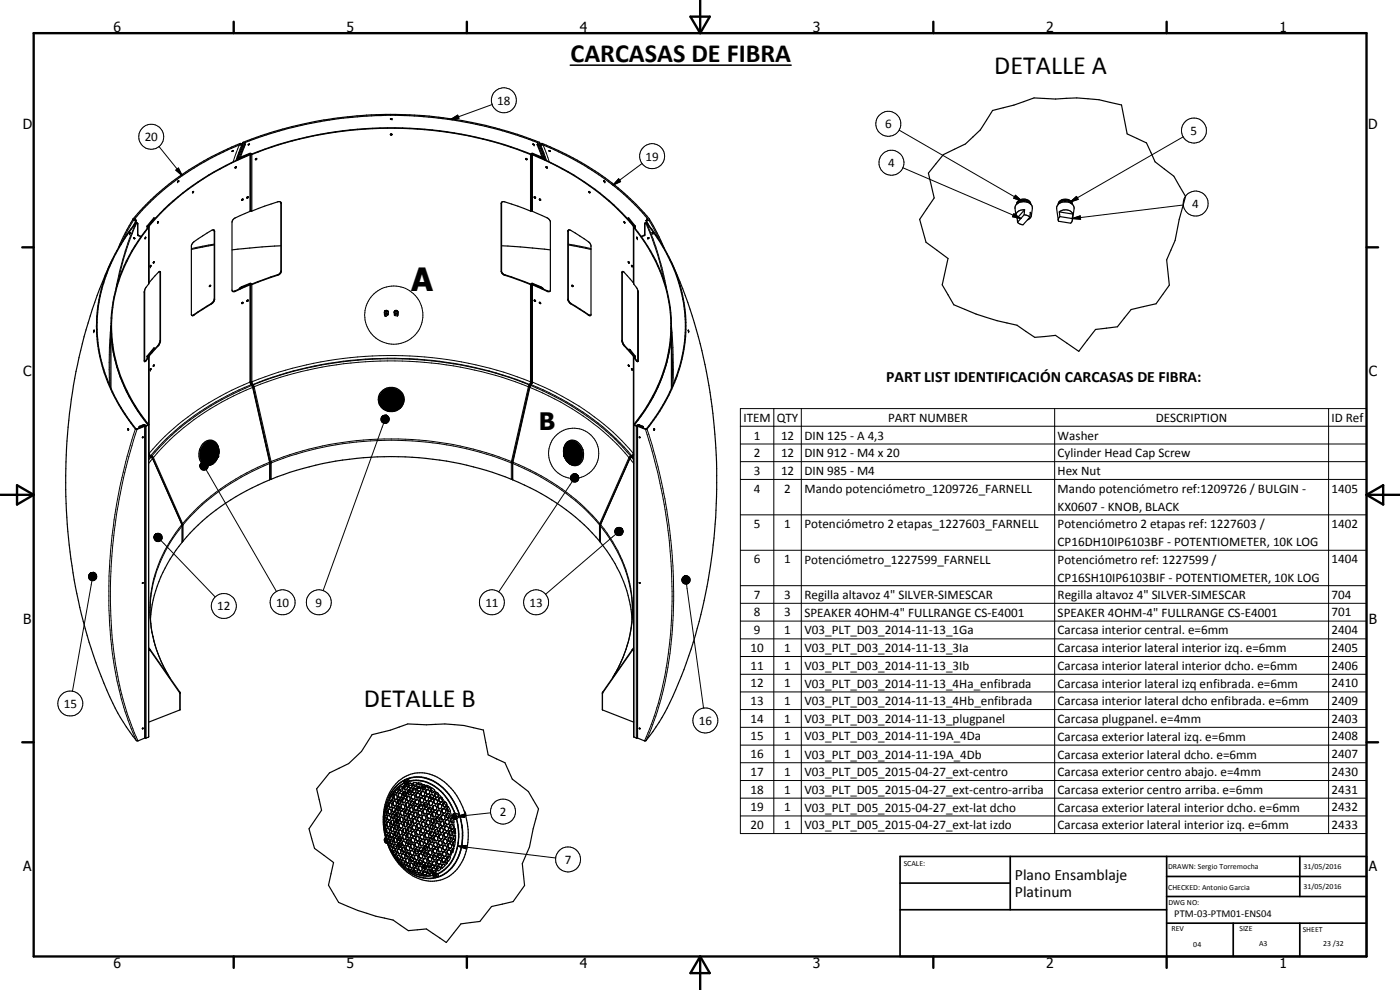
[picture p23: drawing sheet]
<svg xmlns="http://www.w3.org/2000/svg" width="420mm" height="297mm" viewBox="0 0 420 297" stroke-linecap="round" stroke-linejoin="round" font-family="sans-serif">
<defs><g id="words">
<text font-size="9.6" x="123.3" y="87.3">A</text>
<g font-size="7.9">
<text x="171.2" y="18.5">CARCASAS DE FIBRA</text>
<text x="298.4" y="22.4">DETALLE A</text>
<text x="109.2" y="212.1">DETALLE B</text>
</g>
<text font-size="7.2" x="161.7" y="129">B</text>
<g font-size="4.7">
<text x="266" y="114.7">PART LIST IDENTIFICACIÓN CARCASAS DE FIBRA:</text>
<text x="304.6" y="263.9">Plano Ensamblaje</text>
<text x="304.6" y="269.3">Platinum</text>
</g>
<g font-size="4.2">
<text x="34" y="9.6">6</text>
<text x="104" y="9.6">5</text>
<text x="174" y="9.6">4</text>
<text x="244" y="9.6">3</text>
<text x="314" y="9.6">2</text>
<text x="384" y="9.6">1</text>
<text x="6.8" y="38.7">D</text>
<text x="410.6" y="38.7">D</text>
<text x="7" y="112.9">C</text>
<text x="410.8" y="112.9">C</text>
<text x="7" y="187.1">B</text>
<text x="410.8" y="187.1">B</text>
<text x="7" y="261.4">A</text>
<text x="410.8" y="261.4">A</text>
<text x="34" y="290.4">6</text>
<text x="104" y="290.4">5</text>
<text x="174" y="290.4">4</text>
<text x="244" y="290.4">3</text>
<text x="314" y="290.4">2</text>
<text x="384" y="290.4">1</text>
</g>
<g font-size="3.9">
<text x="149.3" y="31.4">18</text>
<text x="265.6" y="38.4">6</text>
<text x="357.3" y="40.4">5</text>
<text x="43.4" y="42.3">20</text>
<text x="193.7" y="48.2">19</text>
<text x="266.5" y="50.1">4</text>
<text x="357.8" y="62.4">4</text>
<text x="223.1" y="126.5">ITEM</text>
<text x="226.2" y="131.9">1</text>
<text x="233.1" y="126.5">QTY</text>
<text x="234.4" y="131.9">12</text>
<text x="241.4" y="131.9">DIN 125 - A 4,3</text>
<text x="266.6" y="126.5">PART NUMBER</text>
<text x="317.4" y="132">Washer</text>
<text x="346.9" y="126.5">DESCRIPTION</text>
<text x="399.6" y="126.6">ID Ref</text>
<text x="226.2" y="137.2">2</text>
<text x="234.4" y="137.2">12</text>
<text x="241.4" y="137.2">DIN 912 - M4 x 20</text>
<text x="317.4" y="137.2">Cylinder Head Cap Screw</text>
<text x="226.2" y="142.5">3</text>
<text x="234.4" y="142.5">12</text>
<text x="241.4" y="142.5">DIN 985 - M4</text>
<text x="317.4" y="142.5">Hex Nut</text>
<text x="226.2" y="147.8">4</text>
<text x="235.4" y="147.8">2</text>
<text x="241.4" y="147.9">Mando potenciómetro_1209726_FARNELL</text>
<text x="317.4" y="148">Mando potenciómetro ref:1209726 / BULGIN -</text>
<text x="399.6" y="147.8">1405</text>
<text x="317.4" y="153.2">KX0607 - KNOB, BLACK</text>
<text x="226.2" y="158.4">5</text>
<text x="235.4" y="158.4">1</text>
<text x="241.4" y="158.5">Potenciómetro 2 etapas_1227603_FARNELL</text>
<text x="317.4" y="158.5">Potenciómetro 2 etapas ref: 1227603 /</text>
<text x="399.6" y="158.4">1402</text>
<text x="317.4" y="163.9">CP16DH10IP6103BF - POTENTIOMETER, 10K LOG</text>
<text x="226.2" y="169">6</text>
<text x="235.4" y="169">1</text>
<text x="241.4" y="169.1">Potenciómetro_1227599_FARNELL</text>
<text x="317.4" y="169.2">Potenciómetro ref: 1227599 /</text>
<text x="399.6" y="169">1404</text>
<text x="226.2" y="179.6">7</text>
<text x="235.4" y="179.7">3</text>
<text x="241.4" y="179.7">Regilla altavoz 4&quot; SILVER-SIMESCAR</text>
<text x="317.4" y="174.5">CP16SH10IP6103BIF - POTENTIOMETER, 10K LOG</text>
<text x="317.4" y="179.7">Regilla altavoz 4&quot; SILVER-SIMESCAR</text>
<text x="399.6" y="179.7">704</text>
<text x="65.2" y="183.1">12</text>
<text x="82.9" y="182">10</text>
<text x="94.7" y="182">9</text>
<text x="145.7" y="182">11</text>
<text x="158.9" y="182">13</text>
<text x="226.2" y="185">8</text>
<text x="235.4" y="185">3</text>
<text x="241.4" y="185">SPEAKER 4OHM-4&quot; FULLRANGE CS-E4001</text>
<text x="317.4" y="185">SPEAKER 4OHM-4&quot; FULLRANGE CS-E4001</text>
<text x="399.6" y="185">701</text>
<text x="226.2" y="190.3">9</text>
<text x="235.4" y="190.3">1</text>
<text x="241.4" y="190.3">V03_PLT_D03_2014-11-13_1Ga</text>
<text x="317.4" y="190.4">Carcasa interior central. e=6mm</text>
<text x="399.6" y="190.3">2404</text>
<text x="225.2" y="195.6">10</text>
<text x="235.4" y="195.6">1</text>
<text x="241.4" y="195.6">V03_PLT_D03_2014-11-13_3Ia</text>
<text x="317.4" y="195.7">Carcasa interior lateral interior izq. e=6mm</text>
<text x="399.6" y="195.6">2405</text>
<text x="225.2" y="200.9">11</text>
<text x="235.4" y="200.9">1</text>
<text x="241.4" y="201">V03_PLT_D03_2014-11-13_3Ib</text>
<text x="317.4" y="201">Carcasa interior lateral interior dcho. e=6mm</text>
<text x="399.6" y="200.9">2406</text>
<text x="225.2" y="206.2">12</text>
<text x="235.4" y="206.2">1</text>
<text x="241.4" y="206.3">V03_PLT_D03_2014-11-13_4Ha_enfibrada</text>
<text x="317.4" y="206.3">Carcasa interior lateral izq enfibrada. e=6mm</text>
<text x="399.6" y="206.2">2410</text>
<text x="19.1" y="212.3">15</text>
<text x="225.2" y="211.5">13</text>
<text x="235.4" y="211.5">1</text>
<text x="241.4" y="211.6">V03_PLT_D03_2014-11-13_4Hb_enfibrada</text>
<text x="317.4" y="211.6">Carcasa interior lateral dcho enfibrada. e=6mm</text>
<text x="399.6" y="211.5">2409</text>
<text x="209.7" y="217.4">16</text>
<text x="225.2" y="216.8">14</text>
<text x="235.4" y="216.8">1</text>
<text x="241.4" y="216.9">V03_PLT_D03_2014-11-13_plugpanel</text>
<text x="317.4" y="216.9">Carcasa plugpanel. e=4mm</text>
<text x="399.6" y="216.8">2403</text>
<text x="225.2" y="222.2">15</text>
<text x="225.2" y="227.5">16</text>
<text x="235.4" y="222.2">1</text>
<text x="235.4" y="227.5">1</text>
<text x="241.4" y="222.2">V03_PLT_D03_2014-11-19A_4Da</text>
<text x="241.4" y="227.6">V03_PLT_D03_2014-11-19A_4Db</text>
<text x="317.4" y="222.2">Carcasa exterior lateral izq. e=6mm</text>
<text x="317.4" y="227.6">Carcasa exterior lateral dcho. e=6mm</text>
<text x="399.6" y="222.2">2408</text>
<text x="399.6" y="227.5">2407</text>
<text x="225.2" y="232.8">17</text>
<text x="235.4" y="232.8">1</text>
<text x="241.4" y="232.8">V03_PLT_D05_2015-04-27_ext-centro</text>
<text x="317.4" y="232.9">Carcasa exterior centro abajo. e=4mm</text>
<text x="399.6" y="232.8">2430</text>
<text x="225.2" y="238.1">18</text>
<text x="235.4" y="238.1">1</text>
<text x="241.4" y="238.2">V03_PLT_D05_2015-04-27_ext-centro-arriba</text>
<text x="317.4" y="238.2">Carcasa exterior centro arriba. e=6mm</text>
<text x="399.6" y="238.1">2431</text>
<text x="150" y="244.8">2</text>
<text x="225.2" y="243.4">19</text>
<text x="235.4" y="243.4">1</text>
<text x="241.4" y="243.5">V03_PLT_D05_2015-04-27_ext-lat dcho</text>
<text x="317.4" y="243.5">Carcasa exterior lateral interior dcho. e=6mm</text>
<text x="399.6" y="243.4">2432</text>
<text x="225.2" y="248.8">20</text>
<text x="235.4" y="248.7">1</text>
<text x="241.4" y="248.8">V03_PLT_D05_2015-04-27_ext-lat izdo</text>
<text x="317.4" y="248.8">Carcasa exterior lateral interior izq. e=6mm</text>
<text x="399.6" y="248.8">2433</text>
<text x="169.5" y="259.1">7</text>
</g>
<text font-size="3.1" x="352.4" y="275.2">PTM-03-PTM01-ENS04</text>
<g font-size="2.4">
<text x="271.2" y="259.7">SCALE:</text>
<text x="350.6" y="260.8">DRAWN: Sergio Torremocha</text>
<text x="391.2" y="260.6">31/05/2016</text>
<text x="350.6" y="267">CHECKED: Antonio Garcia</text>
<text x="391.2" y="266.7">31/05/2016</text>
<text x="350.6" y="271.4">DWG NO:</text>
<text x="351.6" y="279.3">REV</text>
<text x="372" y="279.4">SIZE</text>
<text x="391" y="279.6">SHEET</text>
<text x="358.1" y="284.1">04</text>
<text x="377.9" y="283.8">A3</text>
<text x="397.1" y="283.8">23 /32</text>
</g>
</g></defs>
<g fill="none" stroke="#000" stroke-width=".35">
<path d="M117.2 35.7h.1M117.2 35.7h.4M117.6 35.7h.1M53.6 54.3l-.2 .2M53.6 54.2l-.3 .3M53.6 54.2v.1M58 57.4l-.2 .3M58 57.4l-.2 .4 .3-.3M58 57.4h.1M58.1 57.4v.1M69.6 45.4h.1M69.7 45.3l.4-.1-.4 .3z"/>
<path d="M69.8 45.4h.1M70.6 50.2v.2M70.6 50.2l.3-.1-.3 .3M70.6 50.2v.1M70.8 50l-.2 .3M70.8 50.3v.1M71.5 47.4l3.5-1.4 .4 .1a116.3 116.3 0 0 1 83.9 .1l.6-.2 3.4 1.4M71.5 47.4v.4M71.5 47.4l.1 .1M71.6 47.5v.3M72.5 43.6l-.3-.2a78.8 78.8 0 0 0-31.8 22.3v.1M72.5 43.6h.1"/>
<path d="M72.5 43.6l.1 .2M72.6 43.8l-1.6 4.2M72.8 59.7l-.3 .3M72.9 60l.1-.2-.3-.1v.4M72.9 60h-.1M72.9 42.8l-.2 .5M72.9 43.6l-.6-.5a80.1 80.1 0 0 0-32.4 22.6M72.9 43.6l-.3 .2M72.9 43.6l-1.6 4.3M73.3 43.5l-1.5 3.8M73.4 43.1v.1M73.5 43.2l-.1-.3a113.3 113.3 0 0 1 24-6.7 122.2 122.2 0 0 1 56 3.8l7.8 2.7 .2 .3-.2 .4"/>
<path d="M73.5 43.2l.1 .2M73.6 43.4l-.3 .1M73.6 43.4l-1.4 3.8M74.4 59.1l-.3 .3M74.4 59.1l.1 .2-.4 .1M74.5 43.4l.4-.2zM75.1 46.3h.1M75.1 46.3a77.6 77.6 0 0 0-30.6 21.6M75.1 46.3v17l-4.7 2.1-.5 .5-.3 .8v20.3l.2 .4M75.1 46.4a77.9 77.9 0 0 0-30.5 21.5h-.1M76.7 47.7l.3-.2v.3l-.3 .1zM77 47.5l-.3 .3"/>
<path d="M117.2 40.3h.1M117.2 40.3l.1 .2 .3-.2M117.2 40.3h.4M117.3 40.3v.1M117.3 40.4h.2M117.6 40.3l-.1 .2M157.8 47.5l.1 .2M157.9 47.5v.4l.3-.1M157.9 47.5l.2 .1M157.9 47.7v.1M157.9 47.8h.3M158.1 47.6v.1"/>
<path d="M158.1 47.7l.1 .1M159.7 46.3v17l4.7 2.1 .8 1.1-.1 20.8-.7 .2-4.7-2.2M159.7 46.3a77 77 0 0 1 30.6 21.6M159.7 46.3a80.3 80.3 0 0 1 30.5 21.6h.1M159.9 43.2l.4 .2zM160.3 59.2h.1M160.3 59.2l.4 .2M160.3 43.4v.1M160.4 59.1l.3 .3M160.4 59.1l-.1 .1M160.7 59.4h.1M161.2 43.4l.3 .1"/>
<path d="M161.2 43.4l1.4 3.8M161.5 43.5l1.5 3.8M161.8 42.7a121.7 121.7 0 0 0-89 .1l.5 .7M161.8 42.7h.1M161.9 42.7l.1 .2-.5 .6M161.9 43.6l.3 .2M161.9 43.6l1.6 4.3M161.9 43.6l.6-.5a78.8 78.8 0 0 1 32.4 22.6M161.9 59.7l.3 .2v.2l-.3-.1zM162 42.8l.1 .5M162 59.7l.3 .3M162.2 43.8l.7-.4a80.9 80.9 0 0 1 31.5 22.3l-.6 .5"/>
<path d="M162.2 43.8l1.6 4.2M162.5 43.5h.1M163.3 47.4v.4M163.3 47.4l-3.5-1.3-.4 .3a116.4 116.4 0 0 0-84.1-.1l-.3-.2-3.4 1.4M163.9 50.1h.3v.3zM164 50l.3 .3M164.2 50.2v.1M164.9 45.3h.1M164.9 45.3l-.1-.1 .3 .1M164.9 45.3h.3M165.1 45.3h.1M176.7 57.5l.4 .3-.2-.3"/>
<path d="M176.8 57.4h.1M176.8 57.4l-.1 .1M176.8 57.4l.1 .1M176.9 57.4l.2 .3M181.2 54.2l.3 .3zM181.2 54.2v.1M283.1 46.4l6.7-3.2 4.4-4.2 3.7-5.9a67.8 67.8 0 0 0 12.4-3.7l6.5 .3a52.3 52.3 0 0 1 19.8 1.8l1.7 8.7 5.8 2.7 2.6 5.7 5.6 4.3 3.5 6-1.9 6.9-1.2 6.3-2.6 5.9 .8 7.6-3.9 5.5-7.5 1.8-4.1 5.1-6.6 .8-5 6.6-7-4.8-6.3 .6-5.3-3.6a77.2 77.2 0 0 1-19-6.2l-3.4-5.9 1.7-7.9-6.6-4.9-1.9-6.9 4.4-6.4-1.8-7.5zM33.3 78.5a144.1 144.1 0 0 0-10.9 35 168.1 168.1 0 0 0 7.2 87.4 67.5 67.5 0 0 0 11.4 21.3l.4 .1 2.1-.9v-93.5M35.6 74.3a49.7 49.7 0 0 0-6.1 16.5 45 45 0 0 0 4.6 27.9 58.7 58.7 0 0 0 6.6 10.1l2.8-.9M38.9 70.1v.1M38.9 70v.1M38.9 70h.1"/>
<path d="M38.9 70.1h.1M39.1 69.8h.1M39.1 69.8l-.2 .3M39.1 69.8l-.2 .2M39.9 65.7l.1 .3 .8 .4M39.9 65.7l-2.9 5.3-1.5 3.3M40.1 71.3l.4 .3h-.3zM40.2 71.3l.2 .2M40.4 71.5h.1M40.4 65.8h.1M40.5 65.8v.1M40.5 65.9v.1"/>
<path d="M40.5 66l.5 .2M40.6 65.9v.1M40.7 65.8l-.2 .2M40.7 65.8h.1M40.7 65.8l-.1 .1M40.7 65.7v.1M40.8 66.4l-.7 1.2M41 66.2l-.7 1.2M41 66.2l-.2 .2M41.3 67.2l-.5-.2-.7 .9a55.2 55.2 0 0 0-7.2 12.1 44.5 44.5 0 0 0 2.4 40.4l2.8 4.7 2.7 3.6M41.3 70.4l1.1 .5M42.3 71l-1-.4v-3.5l-.6-.2-2.8 3.6-2.3 3.8"/>
<path d="M43.6 71.2v.1M43.7 71.2l-.2 .4zM43.7 71.5h-.1M44.1 68l.4 .2a46.3 46.3 0 0 0-11.2 28.8v19.5M44.5 67.9v.2M44.7 68.2v16.9l-1.2 1.6-.2 .9 .1 20.9M44.7 68.2a45.7 45.7 0 0 0-10.3 38.3 50.3 50.3 0 0 0 10.2 20.9M45.2 79.7l-.1 .1M45.2 79.7l-.1 .4v-.3M46 78.7h.1M46 79h.1M46.1 78.7l-.1 .3"/>
<path d="M46.1 78.6l-.1 .1M46.2 78.5l-.1 .1M46.2 78.5l-.1 .5M46.3 65.4v.4M46.3 65.4l-2 2.5 .4 .3M46.3 65.4h-.1l-2 2.4-.1 .8M47.4 66.7h-.1M47.4 66.5l-.1 .4 .2-.2M47.5 66.7l-.1-.2-.1 .2M47.5 66.7h.1M64.2 69.1h-.7l-4 2.5-1.6 1.2-.4 .7 .1 21.2M64.2 69.1h.1"/>
<path d="M64.3 69.1l-.1 21-.8 1-5.8 3.6M64.3 69.1l.1 .3v20.4l-.1 .6a3.8 3.8 0 0 1-2.2 1.6l-4 2.7-.6-.1M64.3 73.5l-6.9 1.3M72.7 60.1h.1M72.8 60l-.1 .1M75.1 63.1l.5 .2 7.9-2.8 .8 .2 .1 20.7-.2 .6-.5 .4-8.1 3-.5-.3-2.7 1.1-.4 .5M84.2 60.7l.1 20.6a1.34 1.34 0 0 1-1.1 1.2l-7.7 2.8-.5-.3-2.5 1-.8 .7M84.3 73.7l-14.7 1.3M150.5 73.7l14.7 1.3M150.6 60.7v21l.8 .7 7.9 2.9 .6-.3 2.4 1 .8 .7M159.4 63.3l-8.1-2.8-.7 .1-.2 .3v20.5l.7 1 8.1 3 .5-.3 2.5 1 .7 .6M159.5 63.3h-.1"/>
<path d="M159.7 63.1l-.2 .2M170.5 73.5l6.9 1.3M170.6 69.1h.7l4 2.5 1.4 1 .6 .9 .1 20.9-.2 .3M170.6 69.1l-.2 .2 .1 20.9 .8 1 5.4 3.5h.5M170.6 69.1v21l.8 1 5.8 3.6M170.6 69.1h.1M170.6 69v.1M187.3 66.5h.1M187.3 66.5l.2 .4-.1-.3M187.4 66.5v.1M187.4 66.6v.1M188.5 65.4l1.9 2.6"/>
<path d="M188.5 65.4h.2l1.9 2.4 .1 .8M188.5 65.4v.4M188.7 78.6v.1M188.8 78.7l-.3-.2 .3 .5M188.8 79h.1M188.8 78.7v.3M188.8 78.7v.1M188.8 78.7h.1M189.6 79.7l.1 .4 .1-.2M189.6 79.7l.1 .1M189.6 79.7l.2 .2M189.7 79.8l.1 .1"/>
<path d="M190.1 68.2v16.9l1.2 1.6 .2 1.1-.1 20.7M190.1 68.2a45.1 45.1 0 0 1 10 39.9 53 53 0 0 1-9.9 19.4l.8 .4 .5-.3 1.4 .6M190.3 67.9v.2M190.4 68h.1M190.4 68l-.3 .2M190.7 68l-.4 .2a46.6 46.6 0 0 1 11.2 28.8v19.5M191.1 71.2l.2 .4zM191.2 71.2v.1M192.4 70.9l1.1-.5v-3.3l.5-.3a47.9 47.9 0 0 1 11.4 37.1 50.6 50.6 0 0 1-7.3 19.4l-4 5.5-2.8-.9M192.5 71l1-.5v-3.3l.3-.2 .3 .1a48.3 48.3 0 0 1 11.5 33.7 45.5 45.5 0 0 1-4.1 15.9l-.5 .9a53.7 53.7 0 0 1-7 11.1l-2.5-.9-.2 .1M193.8 66.2l.8 1.2M193.8 66.2l.2 .2"/>
<path d="M194 66.4l.7 1.2M194.1 65.7v.1M194.1 65.8l.2 .1M194.1 65.8l.2 .2M194.3 65.9v.1M194.3 66h-.1M194.3 71.5l.4-.2-.3 .4M194.3 71.5l.1 .1M194.4 71.6v.1M194.6 71.3l-.3 .2M194.9 65.8h.1M194.9 65.7v.1"/>
<path d="M194.9 65.7l2.9 5.3 1.5 3.3M194.9 65.8l-.9 .6M195.7 69.8l.2 .3M195.8 69.9l.1 .2M195.9 70.1v.1M201.5 78.5a156.3 156.3 0 0 1 13.6 62.1 156.1 156.1 0 0 1-14.9 71.9 45.5 45.5 0 0 1-6.5 9.8l-2.4-.9v-93.5M305.1 61.3a2.29 2.29 0 0 1 3.8-1l.4 1M305.1 61.3a2.36 2.36 0 0 1 4.2 0M305.1 61.3l-.5 1 .3 2.4M305.3 65.4l.1 1.3M305.4 61l-.3 .3M305.4 61a2.86 2.86 0 0 1 4.4 1.3l-.3 2.4"/>
<path d="M307.2 60.1l-1.7 .6v.3M307.2 60.4l-.2 .1M307.2 60.1v.3M307.2 60.1l1.8 .7v.2M307.2 60.4l.3 .1M307.4 64.4l-2 2.3M307.4 64.4l1 .3 .7 .5M307.5 62.9a2 2 0 0 0-2.5 2l.3 .5M307.5 62.9l-2.2 2.5M307.5 62.9l-.1 1.5M309.1 65.2l.1-1.5a1.44 1.44 0 0 1-.8 2.3M309.1 65.2l-2.1 2.2-.9-.2-.7-.5"/>
<path d="M317.6 61.3a2.28 2.28 0 0 1 1.9-1.6 2.28 2.28 0 0 1 2.2 1l.1 .6M317.6 61.3a2.36 2.36 0 0 1 2.1-1.3 2.36 2.36 0 0 1 2.1 1.3M317.9 63.6a2.72 2.72 0 0 1 4.1 .6M317.9 63.6l4.1 .6M317.9 63.6l.2 1.4M317.9 61l-.6 .8-.2 .5 .5 3.8M318.1 65l3.7 .6M318.1 65l-.4 .4-.1 .7M319.3 60.6a2.4 2.4 0 0 1 3.1 2l-.6 3.5M319.3 60.6l-1.4 .4M319.6 60.5l-.2 .1M319.6 60.1l-1.7 .7v.2"/>
<path d="M319.6 60.1v.4M319.6 60.1l1.8 .6v.3M319.6 60.5l.3 .1M321.8 65.6a1.16 1.16 0 0 1-.5 1.4l-3.6-.6-.1-.3M322 64.2l-.2 1.4M28.2 99.1l-.1 .4zM33.3 98.6a46.6 46.6 0 0 0 11.2 28.8l-.7 .4-.5-.3-1.5 .6M33.3 99.5l.7 6.2 1.1 4.5 1 3M43.3 87.4v21M43.4 87.1v21.4M44.7 84.9h.1M44.7 84.8v.1"/>
<path d="M48 81.4l.2 .3v20.7l-.5 1.2-3.2 3.3M48 81.4v.1M48 81.4l-3.3 3.4M48 81.5v20.8l-.6 1.4-2.9 3.2M62.9 85.7h.3l-.2 .3-.2-.1zM63 85.6l-.1 .1M69.8 87.4h.5l4.8-2.1v29.4l.8 1.4 5.1 22.5v5.3a69.2 69.2 0 0 0-26.3 18.5M72.7 91.1h.1M72.8 90.7l-.3 .3M72.8 91l-.1 .1M72.9 91l.1-.2-.3-.1v.4M72.9 91h-.1"/>
<path d="M74.4 90l-.3 .3M74.4 90l.1 .3h-.4M75.1 85.4l-4.7 2.1-.6-.1M115.5 93.3l-.1 1M115.5 94.5v.2M115.6 93.3h.7M115.9 93.3h.1M115.9 93.2l-.4 .2M115.9 93.2v.1M115.9 93.2l.5 .1M116 93.9l-.5 .1v.5M116 93.9l-.5 .6"/>
<path d="M116 94.2l-.5 .5M116 93.9v.3M116 94.2l.4 .2M116 93.3l-.6 .2M116 93.3l.5 .2M116.3 93.3l.1 .1M116.3 93.3l-.4-.1-.5 .3M116.3 93.3h.1M116.4 93.3v.2M116.4 94.4l-.5 .5-.4-.2M116.4 93.3l.1 1M116.5 94.3l-.3 .3"/>
<path d="M116.5 94.3l-.1-.3v.4M118.4 93.4h.1M118.4 94l.7-.1 .3 .2M118.4 94l1 .1M118.4 94l.1 .4M118.4 93.4l-.1 .2 .1 1M118.5 94.4l-.1 .3 .9 .1 .1-.2M118.5 94.4l.9 .1M118.6 93.2h.6M118.6 93.2l-.2 .2M118.8 93.3h.1M118.8 93.3l-.4 .1"/>
<path d="M118.8 93.2h.3M118.8 93.2h-.2M118.9 93.2l-.5 .2M118.9 93.3h-.1M118.9 93.2v.1M118.9 93.2l.4 .1M118.9 93.3h.1M118.9 93.3l.5 .2M119.1 93.2l.2 .2M119.2 93.2l.1 .1M119.3 93.3v.1M119.3 93.4l.1 .1"/>
<path d="M119.3 93.3l.2 .5-.1 .8M119.4 94.5v.1M119.4 94.1v.4M159.7 85.3l4.8 2.1h.5M159.7 85.3v29.4l-.8 1.4-5.1 22.5v5.3a68.8 68.8 0 0 1 26.3 18.5M160.3 90.2h.1M160.3 90.2l.4 .2M160.4 90l.3 .4M160.4 90l-.1 .2M160.4 90l.3 .3M160.7 90.4h.1M161.9 90.7l.3 .1v.3l-.3-.1z"/>
<path d="M162 90.7l.3 .3M171.7 85.6l.3 .3-.2 .1zM171.8 85.6l.1 .1M177.3 94.6l-.1 .1M186.7 81.6l-.1 20.8 .6 1.2 3.1 3.3M186.8 81.6v20.7l.6 1.4 2.9 3.2M186.8 81.4l.5 .3 2.8 3.2M186.8 81.4l-.1 .2M186.8 81.4v.2M190.1 84.9h.1M191.4 87.1v21.4M191.5 87.4v21"/>
<path d="M201.5 98.6a47 47 0 0 1-11.1 28.9M201.5 99.5a42.7 42.7 0 0 1-2.8 13.7M206.5 99.1h.1M206.6 99.1l.1 .4zM206.6 99.1h.1M36.7 114.7a53.5 53.5 0 0 0 7.7 12.8M44.1 107l.4 .2-1.2 1.3M44.5 106.9v.2M44.7 107.2l-.9 1-.4 .3M44.7 107.2v113.8l-.9 .4-.3-.2M45.2 110.7l-.1 .3zM45.2 110.7h-.1"/>
<path d="M46 109.7h.1M46 109.9h.1M46.1 109.6l-.1 .3M46.1 109.6l-.1 .1M46.2 109.5l-.1 .4M46.2 109.5l-.1 .1M46.3 104.4v.4M46.3 104.4l-2.1 2.4-.1 .8M46.3 104.4l-1.9 2.4 .3 .4M113.8 119.5l.1 1.4 .9 1.4M113.8 119.5a3.6 3.6 0 0 0 1 2.9M113.9 119.1l-.1 .4"/>
<path d="M114 118.7l-.1 .4M114.2 119.8h.1M114.2 117.8a3.8 3.8 0 0 1 5.2-1.1 3.8 3.8 0 0 1 1.2 5.2 3.8 3.8 0 0 1-5 1.2 3.8 3.8 0 0 1-1.7-4.9zM114.2 120l-.1 .3 .3-.2M114.2 119.8l.1 .1M114.2 120h.1M114.3 120v.3M114.3 119.9h.1M114.3 119.3l.1 .1M114.3 119.4h.2M114.3 119.5v.3M114.4 119.4l.1-.3v.3"/>
<path d="M114.4 118.8l.1 .1M114.4 118.8l.1 .2M114.5 118.7v.1M114.5 119.5l-.2 .3M114.5 118l-.3 .4M114.5 119.8l-.1 .1M114.5 119.6l-.3-.1v.3M114.5 119h.2M114.5 118l-.6 1.2M114.5 119.1l.1 .2-.2 .1M114.5 119.1l-.2 .2M114.5 118.2l-.4 .8-.1 .8"/>
<path d="M114.6 119.9v.3M114.6 118.5h.3M114.6 119.9l.3 .1-.3 .2M114.6 118.5l.2-.3 .1 .3M114.6 118.5l.1 .1M114.6 119.9v.2M114.6 118.2l-.6 1.5 .1 1.2M114.6 119.2l-.1 .2M114.6 118.7v.3M114.6 118.7l-.2 .1M114.6 119.7l.2 .1M114.6 119.6l.2 .2"/>
<path d="M114.6 118.7l.1 .3M114.6 119.9l.1 .3M114.7 118.7l-.2 .3M114.7 118.7l.1 .1M114.8 118.9l-.1 .1M114.8 118.7l-.2 .3M114.8 117.8l.1 .2M114.8 117.8h.1M114.8 119.3v-.2l.2-.1-.1 .3M114.8 118.5v.1M114.8 119.3h.1M114.8 117.9l-.2 .3"/>
<path d="M114.8 117.9l-.3 .3M114.9 117.8l.2 .1zM114.9 119.3h.1M114.9 118.8v.1M114.9 118.4l-.1 .2M114.9 117.6l-.1 .1M114.9 118.9h.2M114.9 119.5l-.1-.1-.2 .3M114.9 119.5h.1M114.9 117.9h.1M114.9 118.6v.2M114.9 118.9h.1"/>
<path d="M115 119.5l-.2 .3M115 118.6l-.1 .1M115 119.3h-.1M115 118.6h.1M115 118.6h-.1M115 119.3h.1M115 118.4l.1 .1M115.1 118.6h.1M115.1 119.5l.1 .1M115.1 117.3l-.6 .7M115.1 117.9l-.2 .1M115.1 118.2h.2"/>
<path d="M115.1 117.8l.1 .2M115.1 118.9h.1M115.1 118.2l-.1 .2M115.1 117.9l.1 .1M115.1 118.4l.1 .1M115.1 117.6l1.2-.6zM115.2 118.9h-.2M115.2 118.2l-.2 .1M115.2 118.6v.3M115.2 119.8l.1 .3M115.2 119.8l-.2 .2M115.2 118h.2"/>
<path d="M115.2 119.3l-.1 .2M115.2 119.1l.1 .1M115.2 119.8v.3M115.2 119.6l.1 .1M115.2 119.3h.1M115.2 118h.1M115.3 118.2l-.1 .3M115.3 119.3l-.1 .3M115.3 119.2l.1 .1M115.3 118.2l-.2 .2M115.3 119.3v.4M115.3 119.3l.1 .3-.3-.1"/>
<path d="M115.4 118.5l.3 .1-.1 .2-.3-.1zM115.4 118h.1M115.4 118.9l-.1 .3M115.4 119.9l.2 .1M115.5 118.9l-.1 .4M115.5 117.8l-.4 .1M115.5 118.9l-.3 .2M115.5 119.9l.1 .1M115.5 117.8v.2M115.5 118.2l.1 .2M115.5 117.8l-.3 .2M115.5 117.9l-.2 .1"/>
<path d="M115.5 118.1l.2-.1 .1 .3-.2 .1zM115.6 119.3l.3 .2h-.3zM115.6 119.6l-.2 .3M115.6 117.8v.1M115.6 117.7v.1M115.6 119.5h.1M115.6 119.6v.1M115.6 117.9h.3M115.6 119.7v.3M115.6 118.5l-.1 .3M115.7 119l.1 .1M115.7 118.6l-.1 .2"/>
<path d="M115.8 117.4l.3-.1zM115.8 118.5l.2 .2M115.8 117.6l-.2 .1M115.8 118.4h.3l.1 .2-.3 .1zM115.8 117.6l-.2 .2M115.9 117.6l-.3 .1M115.9 117.6h.1M115.9 116.9l-.8 .4M115.9 117.6v.3M115.9 119.6l.2-.1 .1 .3-.1 .1zM115.9 117.6l-.3 .3M115.9 117.9h.1"/>
<path d="M115.9 117.8v.1M115.9 119.8h.3M116 119.1h-.2M116 119l-.2-.2v.3M116 118.7h.1M116 119v.1M116.1 117.5l.1 .3M116.1 117.5v.1M116.2 117.5l.2 .1-.3 .2M116.2 117.3l.3-.2-.1 .2zM116.2 118.7l.3 .2M116.2 117.8h.1"/>
<path d="M116.2 117.5h-.1M116.2 118.8v.1M116.2 118.7v.1M116.2 118.9v.1M116.2 119h.2M116.3 118.2h-.1M116.3 118.2h-.3M116.3 118.5l.2-.3 .1 .3-.2 .1M116.3 118l-.3-.1v.3M116.3 118.5l.1 .1M116.3 118v.2M116.3 118.5h.1"/>
<path d="M116.3 117l.9-.2 1.3 .2M116.3 118.1l-.3 .1M116.3 118l-.3 .2M116.3 118.5h.2M116.4 119.5v.2M116.4 117.4h.1M116.4 118h.1M116.4 119.6l.1-.2-.1 .4M116.4 119.7v.1M116.4 118.7h.1M116.4 117.9h.1M116.4 118v.1"/>
<path d="M116.4 119.9v.3M116.4 119.5l.2-.1 .1 .3M116.4 118.1l.1 .1M116.4 119.5h.1M116.4 117.9h.3M116.4 117.9v.1M116.4 119.8h.2M116.5 117.5l.1 .2M116.5 117.3l-.1 .1M116.5 118.9l-.1 .1M116.5 117.5h.4l-.3 .2M116.5 118.5v.1"/>
<path d="M116.5 117.5h.1M116.5 119v.3M116.6 119l.2 .3h-.3M116.6 119l-.1 .3M116.6 117.1l.1 .1M116.6 119v.3M116.7 117.9v.1l-.2 .2M116.7 119.7l-.1 .1M116.7 117.2v.1M116.7 118.1l-.2 .1M116.7 119.5h.1M116.7 118.9h.1"/>
<path d="M116.7 117.9l-.3 .1M116.7 118.4h.1M116.8 117.6l-.2 .1M116.8 119.4l.2-.1 .1 .2-.2 .1zM116.8 118.6l-.2 .2M116.8 117.9l.3 .1M116.8 118.6l.1 .3h-.2M116.8 118.6l-.1 .3M116.8 118.4l.1 .1M116.8 118.4h.2M116.9 117.8l-.1 .1M116.9 118.6l-.2 .3"/>
<path d="M116.9 117.2l-.2 .1M116.9 119.3v.1M116.9 117.2l-.1 .1M117 117.7l-.1 .1M117 118.2l-.3 .2M117 118.2h.1M117 118.4l-.1 .1M117 117.1l-.1 .1M117 117.1h-.4M117 117.5h.1M117 119.8h.1M117 117.7h.1"/>
<path d="M117 117.5v.1M117 118.2v.2M117 118.4h-.1M117 117.1h.1M117 119.2h.1M117 117.6h.2M117 118.7l.2 .1M117.1 117.7h.1M117.1 117.7l.1 .1M117.1 118h.1M117.1 117.1h.1M117.1 119.8l.1 .1"/>
<path d="M117.1 117.7l-.2 .1M117.2 117.8l-.1 .2M117.2 118.1v.1M117.2 118.4v.1M117.2 118.9l-.3 .1 .1 .2M117.2 118.2l.2 .1M117.2 119.7l.2-.1 .1 .3h-.3zM117.2 118.2l.1 .1M117.2 118.5l-.2 .2M117.2 118.9h.1M117.2 117.8l-.4 .1M117.2 117.6l.1-.3h-.3v.3"/>
<path d="M117.2 118.9l.1 .2-.3 .1M117.2 118.1l.3 .1M117.2 118.4l.2 .3-.2 .1M117.2 118.1h.1M117.3 119.3l.3 .1-.3 .1zM117.3 119.9h.1M117.3 117.8h.3M117.3 117.7v.1M117.3 117.7h.3M117.3 118.3h.1M117.4 119.5h.1M117.4 117l-.2 .1"/>
<path d="M117.4 117.2l.1 .3M117.4 117l-.3 .1M117.4 117.2l.4 .1M117.5 118.3l-.2 .1M117.5 117.2h-.1M117.5 117.2h.3M117.5 118.4l.1 .3 .2-.2M117.5 118.4l.3 .1M117.5 119.1v-.3l.2 .1-.1 .2M117.5 118.2l-.1 .1M117.5 119.1h.1M117.5 117.6l-.2 .1"/>
<path d="M117.5 117.6h.1M117.6 117.6v.1M117.6 117.7v.1M117.6 118.4h.2M117.6 119.5l.2 .7M117.6 116.6l.9 .2M117.6 116.6l-1.7 .3M117.6 116.6l.9 .1M117.7 117.9l.3 .1-.1 .2zM117.7 119.5h-.1M117.7 119.5l.2 .1-.1 .2M117.7 119.9l-.2 .1"/>
<path d="M117.7 117.4l-.2 .1M117.7 118.4h.1M117.8 117.2l-.2 .3M117.8 119.4h.2M117.8 119.1v.3M117.8 117.7h.1M117.8 119.1h.1M117.8 119.4h.1M117.8 117.5h.3v.2l-.2 .1zM117.8 118.4h.1M117.8 118.4h-.3M117.8 119.1h.2"/>
<path d="M117.8 119.8h.1M117.8 118.4v.1M117.9 117.3h.1M117.9 117.3h.2M118 119.8l.3 .1-.1 .2h-.3zM118 118.7l.2 .2M118 119.1l.1 .1M118 117.3h.1M118.1 119.2l-.1 .2M118.1 118.7l-.3 .2h.4M118.1 118.2l.2 .2-.2 .1zM118.1 118.7l.1 .2"/>
<path d="M118.1 117.9l.2-.1 .1 .2M118.1 117.9l.1 .2M118.1 118v.1M118.1 117.9l.3 .1M118.1 118l.1 .1M118.2 117.3h.1M118.2 117.3h-.1M118.2 117.3l-.3-.1 .1 .1M118.2 117.2l-.3-.1v.2M118.2 119.3h.3M118.2 119v.3M118.2 117.2v.1"/>
<path d="M118.2 117.2l-.1 .1M118.2 119.3h.1M118.2 119h.1M118.3 119h.2v.3M118.3 119.3h.1M118.3 119v.3M118.3 117.3l.3 .2M118.3 118.4v.1M118.4 119.4v.2M118.4 119.4l-.3 .2h.3M118.4 118.8h.2M118.4 119.5v.1"/>
<path d="M118.4 117.2h.1M118.4 118.2l.4 .1-.3 .1zM118.4 118l-.2 .1M118.4 117.3l.1 .1M118.5 119.3h-.1M118.5 117.4h.1M118.5 118.5l.1 .1M118.5 117.3l-.3 .2 .3 .1M118.5 118.5l-.2 .2M118.5 118.1l.3 .1M118.5 117l1.2 .6zM118.5 116.7l.4 .2"/>
<path d="M118.6 117.7v.2M118.6 119.3h.2v.2l-.2 .1zM118.6 117.7l.3 .2M118.6 117.6h-.1M118.6 117.9v.1M118.6 117.4v.2M118.6 117.7h.1M118.6 118.6v.1h-.3M118.6 117.3l.1 .1M118.6 118h.2M118.6 118.1l.1 .1M118.7 117.3h.1"/>
<path d="M118.7 117.4v.1M118.7 117.4l.2 .1M118.7 117.3v.1M118.7 117.3l.3 .1M118.7 118.9h.2v.3zM118.8 117.5h.1M118.8 118.2l-.1 .2M118.8 119.5h.1M118.8 118.8l.1 .1M118.8 119.8h.4M118.9 118.1h.3l-.1 .2zM118.9 117.9l-.1 .1"/>
<path d="M118.9 118.4l.2 .2M118.9 119.6h.1M118.9 116.9a3.4 3.4 0 0 1 2 2.3M118.9 116.9l1.2 .7M119 117.4l-.1 .1M119 117.6l.1 .3M119 117.7l.3 .1M119 117.6l.3 .2M119.1 119.5l-.2-.2 .3-.2v.4M119.1 117.8l.1 .1M119.1 118.4l-.3 .1 .1 .2M119.1 119.5h.1"/>
<path d="M119.1 118.6l-.3 .1M119.1 118.4v.1M119.1 118.6l-.2 .1M119.1 117.5h.1M119.1 117.9h.2M119.1 117.5l-.1 .1M119.2 119.6l-.4 .2M119.2 117.5l.1 .3M119.2 118.7h.1M119.2 119.7v.1M119.2 119.6v.1M119.2 119.8h.1"/>
<path d="M119.2 118.7l.2 .3M119.3 118.5v.1M119.3 119.5v.3M119.3 118.5l.2 .1M119.3 118.5l-.1-.1 .3-.1-.1 .3M119.3 118.7h.1M119.3 118.7l-.2 .2 .2 .1M119.3 118.7l.1 .2M119.3 117.9l.1 .2M119.3 117.8h.1M119.3 117.8v.1M119.3 119.7l.2 .1"/>
<path d="M119.3 119.5h.1M119.3 118.6h.1M119.4 118.8v.1M119.4 117.9l.3 .2h-.3M119.4 117.9h.1M119.4 117.9h-.1M119.4 119.1l.1 .2M119.4 119h-.1M119.4 118.7v.1M119.4 118.9v.1M119.4 119.5h-.1M119.4 117.9l.2 .2"/>
<path d="M119.4 119.2l.1 .1M119.5 119h.2M119.5 119.4v.1M119.5 119.4l-.1 .1M119.5 119l-.1 .1M119.5 119l.2 .3M119.5 117.8h.1M119.5 117.8v.1M119.5 119.5v.3M119.5 118.5v.1M119.5 119.9v.3M119.5 119.5h.1"/>
<path d="M119.5 117.8l.2 .1M119.6 119.5v.3h-.3M119.6 119.9l.4-.1-.3 .3M119.6 119.9l.1 .2M119.6 119.5l-.1 .3M119.7 118.4l.1 .1M119.7 117.9h.3M119.7 119h.1M119.7 119.3h.1M119.7 120h.1M119.7 118.3v.1M119.7 118.3l.1 .1"/>
<path d="M119.7 117.9h.1M119.7 119v.3h-.2M119.7 118.2v.1M119.7 118.2l.3 .2M119.8 118.9h.1M119.8 118.9h-.1M119.8 119.4v.2M119.8 119.5v.1M119.8 117.9h.1M119.8 119.3l.3 .2-.3 .1M119.8 119.3v.1M119.9 118.8l-.1 .1"/>
<path d="M119.9 117.6l.1 .1M119.9 118.7l-.3-.1 .1 .3M119.9 117.9h-.1M119.9 117.9l-.2-.1v.6M119.9 118.7v.1M120 118.9l-.1 .2 .2 .1M120 118.4l-.2 .1M120 118.4l-.3-.2 .2 .2M120 118.6l.2 .2M120 118.5v.2M120 118.4h.1M120 117.9a3.1 3.1 0 0 1 0 4.3 3 3 0 0 0 0-4.3"/>
<path d="M120 118.9l.1 .3M120 118.9h.1M120 118.5l.3 .2-.1 .1M120 118.5h.1M120 117.8h.1M120 118.7l.2 .1M120 118.5l.2 .3M120 117.8v.1M120 118.9l.2 .3M120.1 118.9h.1M120.1 118.9l.1 .2M120.2 119.2h-.2"/>
<path d="M120.2 119.9h.1M120.2 119.6h.1M120.2 119.6v.3M120.2 118.7v.1M120.2 118.9v.2M120.2 119.2h-.1M120.2 119.1v.1M120.3 119.9v-.3v.3M120.3 119.5v-.3v.3M120.3 119.5h.2M120.3 119.6l.1 .1M120.3 119l.2 .1"/>
<path d="M120.3 119l.1-.2 .1 .3M120.3 119.6v.3M120.3 119h.1M120.3 118l.6 1.1M120.3 119.6l.1 .3M120.4 119.7l-.1 .2M120.4 119.2l.1 .3M120.4 119.2l-.2 .1 .1 .2M120.5 119.1h.1M120.6 119.8h.1M120.6 119.7l.1 .1M120.6 119.8v-.3l.1 .3"/>
<path d="M120.6 119.9v.4M120.9 119.1a3.7 3.7 0 0 1-.9 3.2M120.9 119.2a3.2 3.2 0 0 1-.9 3.1M188.5 109.5l.3 .4zM188.6 104.9h.5l1.5 1.9 .1 .8M188.6 104.9l.4 .1 1.4 1.8-.3 .4M188.7 109.6l.1 .2M188.8 109.9h.1M189.6 110.7l.1 .3 .1-.1M189.6 110.7l.2 .2M189.6 110.7l.1 .1M189.7 110.8l.1 .1"/>
<path d="M190.1 107.2l.9 1 .4 .3M190.1 107.2v113.8l1.1 .4M190.3 106.9v.2M190.7 107l-.4 .2 1.2 1.3M198.2 114.3a51.2 51.2 0 0 1-7.9 13.1l.7 .4 .5-.3 1.5 .6M38.4 128.7l.2 .4M38.4 128.7h.1M38.5 128.7l.1 .3M40.8 128.7h.1M41.8 128.1v.3M41.8 128.1l.1 .1M41.9 128.2v.2"/>
<path d="M42.7 131.2h.1M42.9 131.1l-.1 .3zM42.9 131.1l-.1 .1M43 127.4v.1M43 127.4l.3 .1M43 127.4l-1.1 .5-.2 .5M43.1 127.6l-1.1 .4M43.3 127.5h.1M43.5 127.9l-2.7 .8M44.6 127.4h.1M44.7 127.4l-.9 .5-.5-.3-1.4 .6M44.7 136.5l.5 .6"/>
<path d="M44.9 136.9l.9 .5 8.9 20.1v5.2a40.4 40.4 0 0 0-9.5 23M60.1 136.2l.4 2.1M60.1 136.6l.3 1.3M60.4 135v.2M60.4 136.2v.5M60.4 138l.6 .9M60.4 137.1l.2 .8M60.5 134.6l-.4 1.3M60.5 135.3l-.1 .5M60.6 136.1h.1M60.6 135.4h.1M60.6 136.9l.1 .3 .2-.2"/>
<path d="M60.6 135.4l-.2 1.3 .3 1.2M60.6 135.2l.1 .1M60.6 136.9h.1M60.6 136.4h.1M60.6 136.1v.3M60.6 136.6v.1M60.6 138.4l.2 .3M60.6 137.9l.4 .7M60.7 135.3h.1M60.7 134.9v.1M60.7 136.1v.3M60.7 135.2v.1"/>
<path d="M60.7 137.9l.3 .7M60.7 136h.1M60.7 135.6h.1M60.7 135.1l-.1 .1M60.7 135.1l.2 .4M60.7 136.9h.1M60.7 136.7h.1M60.7 135h.1M60.7 135.6v.4M60.7 136.9l.1 .3M60.8 137.2h-.1M60.8 137.6l.1 .3z"/>
<path d="M60.8 136.3l-.2 .1M60.8 135v.3M60.8 135.6v.4M60.8 136.9l.1 .1M60.8 135.6l-.1 .4M60.8 137.3l.1 .2M60.9 137l-.1 .2M60.9 137.5h.1M60.9 135.9h.1M60.9 137.7v.1M60.9 136h.1M60.9 138l.2 .2"/>
<path d="M60.9 135.2h.1M60.9 135.2l-.1 .3h.2M60.9 135.2l-.1 .1M60.9 136l.2 .3M60.9 136.4h.1M60.9 136.1v.2M60.9 138.9a2.29 2.29 0 0 0 3.1 .1M60.9 136.4v.3M60.9 134.8l.2-.1 .1 .3h-.3zM60.9 138h.1M60.9 138h.2M60.9 135.2l.1 .3"/>
<path d="M61 136.9v.2M61 136.5h-.3l.1 .3 .1-.1M61 136.8h.2M61 136.6l-.1 .1M61 137.1h.2M61 136.4l-.1 .3M61 136.8v.1M61 137.5h-.1M61 136.8v.3M61 136l.2 .1M61 135.6h.3l-.2 .3zM61 137.2l-.2 .1 .1 .2"/>
<path d="M61 135.4v.1M61 137.2l.1 .1M61 137.4v.1M61 136h-.1M61 136h.1M61 138.6l.2 .2M61.1 137.6l.2-.1-.1 .3h-.2zM61.1 137.3l-.1 .2M61.1 135.9h.1M61.1 138.3l.2 .3zM61.1 136.2l-.1 .1M61.1 134.7l.1 .2"/>
<path d="M61.1 138l.1 .1M61.1 136v.2M61.1 138v.2M61.1 136.1h.1M61.1 138v.1M61.1 134.7l-.2 .3M61.2 138.1l-.1 .1M61.2 136.1l-.1 .1M61.2 136.2l-.1 .1M61.2 134.3h.1M61.2 135.1h.2v.3l-.2-.1zM61.2 137v.1"/>
<path d="M61.2 134.9l-.1 .2M61.2 134.3l-.1 .3M61.2 134.9h.1M61.2 136.7h.1M61.2 136.8h.1M61.2 139.1l.3 .2M61.2 136.9h.1M61.2 134.3l.1 .1M61.2 135.8v.1M61.2 136.8v.1M61.2 136.9v.2M61.2 137.5l.1 .1"/>
<path d="M61.2 138.3l.2 .1M61.2 135.6h.1M61.2 138.8l.6 .4zM61.3 134.2h.1M61.3 134.5l-.2 .1M61.3 137.7l-.1 .1M61.3 134.4v.1M61.3 134.3v.1M61.3 134.4l-.1 .2M61.3 138.6h.1M61.3 134.5h.1M61.3 136.3l.1 .2"/>
<path d="M61.3 135.1l.1 .2M61.3 138.3l.1 .1M61.4 138.4l-.1 .2M61.4 136.5l-.2 .2M61.4 136.6l-.2-.3v.4M61.4 136.7v.1M61.4 136.9h.1M61.4 135.8h.1M61.4 137.8l-.2 .2 .2 .2M61.4 136.7h.2l-.1 .2zM61.4 135.8l-.2 .3 .3 .1M61.4 135.8l.1 .3"/>
<path d="M61.4 137.8h.1M61.4 137.6l.2 .1M61.5 137.3h-.1M61.5 134l-.1 .2M61.5 138.3l.2 .1M61.5 137.8l-.1 .4M61.5 134h.1M61.5 137.2v.1M61.5 135.8v.2M61.5 138.3v.1M61.5 134.6l-.2 .3h.2M61.5 135.4l.2 .1-.2 .3"/>
<path d="M61.5 138.6v.2M61.5 134.9h.1M61.5 135.8h.1M61.5 138.2v.1M61.5 136.1v.1M61.5 134.6l.1 .2M61.5 134.6v.3M61.5 138.4v.1M61.5 135.4v.4M61.5 134.9l-.1 .1M61.5 136.3l.2 .2M61.5 137.8h.1"/>
<path d="M61.5 138.5h.1M61.5 135.4l-.1 .3M61.5 138.4l.1 .1M61.5 138l-.1 .2M61.5 138.2h.1M61.5 136v.1M61.5 136.1h.1M61.5 137.7h.1M61.5 138.2l.3 .1M61.5 137.2l.3 .1M61.6 134.8l-.1 .1M61.6 135v.3"/>
<path d="M61.6 134.8h.1M61.6 134.5h-.1M61.6 137.7l-.1-.3v.4M61.6 135.3h.2M61.6 135h.2l-.2 .3M61.6 137.7l-.1 .1M61.6 133l-1 1.4M61.7 137.6l-.2 .2M61.7 134.1h.1M61.7 137.8v.2M61.7 135.6l-.2 .2M61.7 134.2v.3"/>
<path d="M61.7 136v.1M61.7 138h.1M61.7 137.8l.2 .2M61.7 138.7l.1 .2M61.7 138.7l.1 .1M61.7 137.8h.2M61.7 134.2l-.2 .3M61.7 134.2l-.3 .1 .1 .2M61.7 134.4l-.2 .1M61.8 138.3l-.2 .2M61.8 135h-.2M61.8 134h.1"/>
<path d="M61.8 136.2l-.3 .1M61.8 136.2l-.1 .3-.2-.2M61.8 136.3v.1M61.8 138.6l-.1 .1M61.8 138.3l-.1 .1M61.8 135.3h-.1M61.8 138.6h.1M61.8 134.5l.1 .3M61.8 138.8v.1M61.8 134.5l-.1 .2 .2 .1M61.8 137.7l-.1 .1M61.8 134l-.1-.3v.4"/>
<path d="M61.8 137.7l.1 .3M61.8 134l-.1 .1M61.8 135v.3M61.8 135.2v.1M61.8 137.7h.1M61.8 138.8h.1M61.8 138.5l.1 .1M61.8 137v.3zM61.8 138.5v.1M61.8 133.9v-.2l-.3 .3M61.8 134.5l.1 .2M61.8 133.9v.1"/>
<path d="M61.8 138.5h.1M61.8 137.7l.1 .1M61.9 136.2v.2l.2-.1M61.9 136l-.2 .1M61.9 135.8l-.2 .2M61.9 134.4h.1M61.9 135.8v.2M61.9 138.1v.1M61.9 139l.2 .1M61.9 138.8l-.1 .1M61.9 137.6h.1M61.9 138h-.1"/>
<path d="M61.9 138.3v.1M61.9 137.8v.1M61.9 138.5v.1M61.9 138.5h.1M61.9 136.2l.2 .1M61.9 138h.1M61.9 138.1v.2M61.9 136.5l-.1 .4M61.9 137.3h.1M61.9 133.4l-.1 .2zM61.9 137.9h.1M61.9 138.8h.1"/>
<path d="M61.9 135l.1 .2M61.9 133.4l-.1 .2M61.9 136.8h.1M61.9 138.5v.3M61.9 134.8h.1M61.9 136.1v.1M61.9 136.5l.1 .1M61.9 138.9v.1M61.9 136.8l-.1 .1M61.9 136.5l.1 .2M61.9 138.6v.1l-.2-.1M61.9 138.9l.2 .1"/>
<path d="M62 135.2h.1M62 135.3l-.1 .3M62 133.6v.3M62 134v.1M62 137.9l.2-.3v.3M62 135.3l-.2 .1 .1 .2M62 136.7l-.1 .2M62 134l-.2 .2 .1 .2M62 133.6h.1M62 134.9l-.1 .1M62 134v.3M62 137.3l-.1 .3"/>
<path d="M62 137.3l-.2 .1 .1 .2M62 136.7l-.2 .2M62 137.9l.1 .1M62 137.3v.1M62 137.3h.1M62 137.9h.2M62 138l-.1 .1M62 136.1h-.1M62 137.5l-.1 .1M62 134.8l.1 .4M62 138.8l-.1 .1M62 139.3h.1"/>
<path d="M62 134.1v.2M62 138l.1 .1M62 134.8l-.1 .2M62 134.3l-.1 .1M62 136.1l.1 .3M62 138.6h.3M62 138.8l.1 .1M62 139.2h.1M62 136.1h.1M62 136.1l.1 .2M62 134.8v.4M62.1 136.6l.2 .1"/>
<path d="M62.1 136.8l-.2 .2M62.1 133.6l.1 .1M62.1 136.8h.1M62.1 138h.1M62.1 135.9l.1 .1M62.1 139.1l-.1 .2M62.1 139.1v.3h-.3M62.1 138.2l-.1 .2M62.1 137.2l-.4-.3-.3 .5-.2-.1 .1-.2 .2 .1M62.1 138.9v.2M62.1 133.6l.1 .3M62.1 139.2l-.1 .1"/>
<path d="M62.1 138.1l-.2 .3M62.1 136.8l.1 .1M62.1 138.4h.1M62.2 137.9l-.1 .1M62.2 135.3l.2-.1v.2M62.2 135.3h.1M62.2 133.9h-.2M62.2 135l-.1 .2M62.2 135.6v.3M62.2 137h.1M62.2 136.9v.2M62.2 136.9l.1 .1"/>
<path d="M62.3 135.6l-.3 .2 .2 .1M62.3 137l-.3 .2M62.3 134.3h.1M62.3 138.7l-.1-.3-.2 .1 .2 .2M62.3 135.6l-.1 .3M62.3 134.4h.1M62.3 134.4l-.3 .1 .3 .2M62.3 133.1v.3M62.3 138h.1M62.3 138.2h.1M62.3 138.8v.1M62.3 133.1l-.3 .3"/>
<path d="M62.3 134.4l-.2 .3M62.3 133.4l-.1 .1M62.3 135.6v.1M62.3 138v.2M62.3 138.7h-.1M62.3 137.5h.1M62.3 138.9v.1M62.3 138.2v.1M62.3 136.1v.2M62.3 136.4l-.2 .1M62.3 137.8h.1M62.3 138.5v.1"/>
<path d="M62.3 138.6v.1M62.3 138.8h.1M62.3 134.4v.3M62.3 136.4h.1M62.3 136.7h.1M62.3 133.4h-.3M62.3 137l.1 .1M62.3 134.6v.1M62.3 133.8h.2M62.3 133.3v.1M62.3 138.6h.1M62.3 138.8l.2 .1"/>
<path d="M62.3 136.4l.3 .2M62.3 139v.1M62.3 135.2v.3l-.1-.2M62.3 133.9l.1 .1M62.3 136.8v.2M62.3 136.8l.1 .3M62.3 139.1h.1M62.3 137.2h.1M62.4 135.9h.1M62.4 137.9l-.1 .1M62.4 133.8l.4 .2M62.4 138.2l-.1 .1"/>
<path d="M62.4 134.2h.1M62.4 135.9l-.1 .4M62.4 133.8v-.3l.1 .3M62.4 136.5l-.1 .2M62.4 138.7h.1M62.4 134.2l-.1 .1M62.4 136.5l-.1 .1M62.4 137.9h.1M62.4 137.1h.1M62.4 138.2h.1M62.4 138.7l-.1 .1M62.4 136.7l.2 .2-.2 .2"/>
<path d="M62.4 134.2l-.1-.3v.4M62.4 137.4l-.1 .1M62.4 137.2l-.2 .1 .1 .2M62.4 137.2v.2M62.4 137.9l.1 .1M62.4 138.2v.1M62.4 135.9l.1 .1M62.4 135.9l.1 .3M62.4 139h.1M62.4 137.4v.1M62.5 134.7l.1 .2-.3 .1 .2-.3M62.5 137.8l.1-.3v.5"/>
<path d="M62.5 135.8h.1M62.5 136.2l-.2 .1M62.5 136.7l-.2 .1M62.5 138v.2M62.5 138.2h-.1M62.5 134.7h.1M62.5 137.8l.4 .1M62.5 136.7l.1 .1M62.5 138h-.2M62.5 137.5h.1M62.5 138.9l-.2 .2M62.5 136.7l.1 .3"/>
<path d="M62.5 133.8h-.1M62.5 138.7v.3M62.5 139.1h.2M62.5 136.1v.1M62.5 138.6h.1M62.5 139h-.1M62.5 138.2l-.2 .1M62.6 133.9v.3M62.6 133v.1M62.6 135.5v.3M62.6 135.1v.1M62.6 137.2l.1 .2"/>
<path d="M62.6 136.6h.1M62.6 135.5l-.2 .1 .1 .2M62.6 138l.1 .2 .2-.2M62.6 135.5v.2M62.6 133l-.2 .1 .1 .2M62.6 134.2h.1M62.6 134.3h-.2l.2 .3M62.6 137.6l-.1 .2M62.6 135.8h-.1M62.6 138.3l-.2 .1 .1 .2M62.6 133v.3h-.1M62.6 135.9v.2"/>
<path d="M62.6 138.3l.1 .2M62.6 134.3l.1 .1M62.6 133.1h.1M62.6 136.1l.1 .1M62.6 134.3l-.2 .1M62.6 133.1l-.2 .1 .3-.1M62.6 133.1l.1 .1M62.6 137.1l.2 .2M62.6 138.9h.1M62.6 136.3l.1 .1M62.6 138.3h.1M62.6 138.6h.1"/>
<path d="M62.6 138.8l.3-.1zM62.6 138.6h-.1M62.7 138.5l-.1 .1M62.7 137.4h-.1M62.7 136.3l-.2 .2M62.7 134.9h.2M62.7 135.8l-.1 .1M62.7 133.2l-.2 .1M62.7 133.8l-.1 .1M62.7 133.6l.1 .1M62.7 133.6h.1M62.7 134.4l-.1 .2"/>
<path d="M62.7 134.9h.1M62.7 136.3h.1M62.7 134.5l-.1 .1M62.7 133.8l.1 .2M62.7 135l.1 .3M62.7 138.6h.2M62.7 139.1h.1M62.7 134.4l-.3 .2M62.7 134.1h.1M62.7 136.4l-.1 .2M62.7 138.6l-.1 .1M62.7 133.7h.1"/>
<path d="M62.7 137l.1 .1M62.7 139.1h.4h-.3M62.7 136.4v.2M62.8 133.3l-.1 .3M62.8 133.7h.1M62.8 136.1l-.1 .1M62.8 135.8h.1M62.8 134.4h.1M62.8 133.1h.2M62.8 133.3h.1M62.8 134.1l-.1 .1M62.8 133v.1"/>
<path d="M62.8 133.1l.1 .2M62.8 135.3l-.1 .1M62.8 139.1l-.1 .1M62.8 136.9h.1M62.8 135.6v.1M62.8 137.6v.1M62.8 135.8h-.1M62.8 137.5l.2 .1M62.8 139.1l.2-.2 .1 .3M62.8 134.4l.2 .1M62.8 136.6v.1M62.8 135.1l-.2-.1-.1 .3 .2 .1"/>
<path d="M62.8 137.3l-.1 .1M62.8 137.3l-.1-.3-.1 .4M62.8 135.4l.2 .1-.1 .2zM62.8 133.3l.1 .1M62.8 134.4h.2M62.8 134v.1M62.8 134.2v.1M62.8 136.1h.1M62.8 139.1h.1M62.8 135.3h.1M62.8 135.8l.1 .1M62.8 137.4l.2 .1"/>
<path d="M62.9 137.9v.1M62.9 133.6h.1M62.9 135.9v.2M62.9 138.6l-.3 .1M62.9 132.7a3.5 3.5 0 0 0-2.2 2.2M62.9 132.6l-1.7 1.2-.5 1.1M62.9 137.9l-.3 .1M62.9 135l.2-.1v.3l-.2 .1zM62.9 133.4l-.1 .3M62.9 134.6l-.2 .3M62.9 136.1l-.1 .1M62.9 136.7v.2"/>
<path d="M62.9 136.6l-.2 .1 .1 .2M62.9 138.6l-.1 .3-.2-.2M62.9 134.6v.3M62.9 136.6v.3M62.9 133.3h.1M62.9 133.4v.2M62.9 133.4h.1M62.9 136.6v.1M62.9 138.9v.1M62.9 134.9h.1M62.9 133l-.1 .1M62.9 138.9h.1"/>
<path d="M62.9 136.9h-.1M62.9 137.7h.1M62.9 138.1v.4M62.9 137.2h.1M62.9 138.1h.1M62.9 133.8l.2 .1M63 138.1v.3M63 137.8l.1 .2M63 137.7h-.1M63 137.7h-.2M63 134.2l-.2 .2M63 133h-.2"/>
<path d="M63 137.6l-.1-.2-.1 .3M63 133.3l.1-.1 .2 .3-.2 .1zM63 137.6v.1M63 138.4l-.1 .1M63 134.2l-.1 .3M63 133.1l-.1 .2M63 132.9v.3M63 134.2v.2M63 138.6l.1 .2M63 133v.1M63 134.4v.1M63 133l-.2 .1"/>
<path d="M63 139.2h-.1M63 133.1h-.2M63.1 136.1h.1M63.1 134.5l-.1 .2h.2M63.1 136.9l-.2 .3M63.1 134h.1M63.1 136.2l-.2 .3M63.1 136.9h.1M63.1 134.5h.1M63.1 136.3v.1M63.1 136.3l-.1-.2-.1 .2 .1 .2 .1-.1M63.1 133.7l.1 .7"/>
<path d="M63.1 135.3v.3M63.1 137.3l.2 .2M63.1 133.7l.1 .2M63.1 135.3h.1M63.1 133.7l-.2 .2 .5 .1v.3M63.1 135.1v.2M63.1 133.2h.1M63.1 135.7l.1 .1M63.1 135.6h.1M63.1 136.8h.1M63.1 136.9l.1 .1M63.1 133l.3 .1"/>
<path d="M63.1 134.5h.2M63.2 132.8l-.1 .3M63.2 135.7v.1M63.2 137.7v.3M63.2 138.1h.1M63.2 138.1v.2M63.2 138.7v.1M63.2 137.7l-.1 .3M63.2 133.1h.1M63.2 137.7l-.2 .1M63.2 135.6h.3M63.2 135.7l-.1 .4"/>
<path d="M63.2 135.8v.1M63.2 137.1l-.1 .1M63.2 137.3h-.1M63.2 134.1l-.1 .1M63.2 133.9h-.1M63.2 139.1h.2M63.2 132.6l.6 .1h-.9M63.2 138.5l-.2 .1M63.2 134.5h.1M63.2 135.9l-.1 .2M63.2 134.4h.1M63.2 132.8l-.1 .1"/>
<path d="M63.2 132.8h.1M63.2 136.5l.1 .2M63.2 138.5l.1 .1M63.2 136.8h.1M63.3 132.8h.1M63.3 135.3h.1M63.3 136.5l-.2 .1v.2M63.3 138.6l-.2 .2M63.3 135.3v.3M63.3 134.5v.2M63.3 136.5h.1M63.3 134.7h-.1"/>
<path d="M63.3 135.3h-.1M63.3 138.6l-.3 .1M63.3 133.8l.1 .1M63.3 136.9l.2-.1-.1 .4zM63.3 136.7l-.1 .1M63.3 136.4h.1M63.3 136.7v.1M63.3 137.5v.1M63.3 135.5v.1M63.3 137.2l.1 .1M63.3 137.2l-.1 .1M63.4 137.5h-.1"/>
<path d="M63.4 138l-.2 .1M63.4 137.3v.2M63.4 132.8h.1M63.4 138.6h.1M63.4 138.6l.2-.3-.1 .4M63.4 135.8v.1M63.4 138h.1M63.4 137.2h.1M63.4 138.6v.1M63.4 133.6l-.1 .2 .1 .1M63.4 135.9h.1M63.4 136.3l-.1 .1"/>
<path d="M63.4 134.8l-.1 .3h.1M63.4 133.6l.1 .1M63.4 134.8l.1 .1M63.4 133.6h.1M63.4 132.8v.3M63.4 138l-.2 .3M63.4 139.1h.1M63.4 134.2l-.1 .2M63.4 133l-.2 .1M63.4 133.1h-.3M63.4 132.9l-.3 .1M63.4 138.8v.1"/>
<path d="M63.4 139.1h-.1M63.4 133.2l.2 .1M63.4 136.1h-.2l.1 .3M63.4 139l-.1-.2-.1 .3M63.4 135.3l.3 .1M63.4 136.3h.1M63.4 136.5v.1M63.4 136.1v.3M63.4 139v.1M63.4 133.1l.2 .1M63.4 136.4v.1M63.4 136.6v.1"/>
<path d="M63.4 136.7h.2M63.4 139l-.2 .1M63.5 136.8v.1M63.5 134.9v.1M63.5 135l-.1 .1M63.5 135.2l-.1 .6M63.5 135.2h.1M63.5 133v-.2h.2v.2M63.5 135.6l.1 .2M63.5 135l-.2 .1M63.5 134h.1M63.5 138.3l-.1 .2"/>
<path d="M63.5 133h.1M63.5 132.9l.2 .1M63.5 138.2h.1M63.5 137.6l.1 .1M63.5 134l.2 .2M63.5 135v.1M63.5 134.1l.1 .1M63.6 135.8l-.1 .1M63.6 136.4h-.2M63.6 133.1v.1M63.6 137.6l-.3 .1 .1 .2M63.6 137.8l-.2 .1"/>
<path d="M63.6 138.3l.1 .2M63.6 136.4h.1M63.6 133h.1M63.6 133.4h.1M63.6 137.6l-.2 .3M63.6 138.9h.1M63.6 138.4l-.2 .2M63.6 137.1l.1 .3M63.6 134.4h-.2l.2 .3M63.6 135.1h.1M63.6 133.3l-.1-.2-.1 .8M63.6 133.2l.1 .1"/>
<path d="M63.6 135.1v.1M63.6 137.1l-.1 .3h.2M63.6 133.3v.1M63.6 134.5v.2M63.6 134.4l.1 .1M63.6 139.1l-1.2 .2M63.6 135.1l.1 .3M63.7 136.4v.2M63.7 136.7h-.2M63.7 135.1v.3M63.7 136.7l.2 .1-.2 .2zM63.7 137.2v.2"/>
<path d="M63.7 134.4l-.2 .3M63.7 133.3l-.3 .2M63.7 134.5h-.1M63.7 136.4v.3M63.7 136.7h-.1M63.7 139.1l-1.5 .2 .3 .1M63.7 134.4l.1 .2M63.7 134.4l.3-.2v.3M63.7 135.2v.2M63.7 138.4l.2 .2M63.7 133.2l.1 .1M63.7 133h-.1"/>
<path d="M63.7 135.9h.1M63.7 134.7h.1M63.7 134l-.1-.1-.1 .2 .2 .1M63.7 134.7l-.1 .2 .2 .1M63.7 134h.1M63.7 133.4l-.1 .2 .2 .1M63.7 135.5l.1 .3M63.7 134v.2M63.7 133.4h.1M63.7 137.9l-.2 .3M63.7 137.9l-.2 .2M63.8 134.7h.1"/>
<path d="M63.8 137.9l-.3 .3M63.8 135.9l-.2 .3 .2-.2M63.8 135.5l.2 .2M63.8 133.4l.1 .2M63.8 137.9l-.2 .3M63.8 138.7v.1M63.8 133v.1M63.8 136.1v.1M63.8 135.9v.2M63.8 136.1h.1M63.8 134h.1M63.8 134.6h.1"/>
<path d="M63.8 135h-.1M63.8 137.2l.3-.2-.1 .3M63.8 133.5l.1 .1M63.8 134.7v.3M63.8 136.5v.1M63.8 137.2v.1M63.8 138.8l-.1-.1-.1 .2M63.8 133.7v.1M63.8 138.8l-.1 .1M63.8 133.3h.1M63.8 138.8v.1M63.8 137.3h.1"/>
<path d="M63.8 134.2l.2 .3M63.8 136.6h.2M63.8 138.8l-.2 .1M63.9 137.1l-.1 .1M63.9 134.5h.1M63.9 136.8l-.1 .2M63.9 133.6l-.1 .1M63.9 137.3h.1M63.9 134.9l-.1 .1M63.9 133l-.2 .2M63.9 137.8v.2M63.9 133v.3"/>
<path d="M63.9 136.2l-.1 .3M63.9 137.5l-.2 .1 .2 .2M63.9 135.3h.3M63.9 137.7l-.1 .1M63.9 133l.1 .3-.3-.1M63.9 137.5v.2M63.9 138v.1M63.9 138.5l-.1-.3-.4 .5M63.9 137.7v.1M63.9 138.5l-.1 .1M63.9 139.1l-1 .4-1.1-.1M63.9 136.2l.1 .3"/>
<path d="M64 134.7l.1-.2 .1 .3-.2 .1zM64 135.7l-.2 .1M64 136.2v.4M64 136.2l-.1 .1M64 135l.1 .2M64 133.6h.2M64 135.7l-.1 .1M64 134.3v.2M64 138.6v.3l.2-.3M64 135l-.1 .3M64 132.8l.2 .1M64 136.5l-.1 .1"/>
<path d="M64 138.3l-.1 .3M64 137.7h-.1M64 137.8h-.1M64 137.8h.1M64 138.4l-.1 .1M64 134.5l-.2 .1M64 138.9l-.3 .2M64 135v.3M64 133.6h.1M64 133.5l.2 .1M64 133.4l.2 .2M64 135l.1 .1"/>
<path d="M64 137l.1 .1M64 135.8v.3l.1-.3M64 136.4v.1M64 135.3l.1 .4M64 137.3h.1M64 133.8l.1 .1M64 135.8h.1M64 137.6h.1M64 133.3l.2 .2M64 135.8v.3M64 134.6l.1 .3M64.1 136.6v.3z"/>
<path d="M64.1 135.2l-.1 .1M64.1 135.8h.1M64.1 133.8l-.1 .3-.1-.1M64.1 133.8l-.3 .2M64.1 133.3l-.1 .3M64.1 133.3l.1 .3M64.1 137.8h.1M64.1 133l.2 .1M64.1 137.8l-.2 .2M64.1 134.2l.2-.1-.1 .4zM64.1 136.3l.2-.2v.3M64.1 136.3v.1"/>
<path d="M64.1 137.8l-.2 .3M64.1 134.9h-.1M64.1 136.4h.1M64.1 138.6h.1M64.1 138.6h-.1M64.1 138.6l-.2 .1M64.2 132.7l.1 .5M64.2 132.7v.5M64.2 132.8v.1M64.2 133.1v.1M64.2 133.6h.1M64.2 135.3l-.1 .1"/>
<path d="M64.2 132.7l-.1 .1M64.2 135.3l.1 .3M64.2 135.3l.1 .1M64.2 133.7l.1 .3 .1-.1M64.2 134.7v.2M64.2 132.6v.2M64.2 135.3v.4M64.2 137.8l.2 .2M64.2 136.7v.1M64.2 137.2h.1M64.2 133.5v.1M64.2 132.6a2.24 2.24 0 0 0-2.4 .3"/>
<path d="M64.2 132.8l.3 .1M64.2 132.8l.2 .1M64.2 132.6l.4 .3M64.2 133.7l.2 .2M64.2 133.9l.1 .1M64.3 137.3l-.1 .4M64.3 137.3l-.3 .2 .1 .2 .2-.1M64.3 137.8h-.1M64.3 137.3l-.2 .3M64.3 133.1l-.1 .1M64.3 135.9v.1M64.3 138.1v.2"/>
<path d="M64.3 138.6l.2-.2-.2 .2M64.3 133.6l.1 .3M64.3 136.4h.1M64.3 134.9l-.1 .2 .1 .1M64.3 134.1v.1M64.3 135.6l-.2 .1M64.3 138.1l-.2 .1 .2 .2M64.3 134.9h.1M64.3 135.6l-.1 .1M64.3 133.6l-.1 .1M64.3 137.7v.1M64.3 133.2h-.1"/>
<path d="M64.3 138.1v.3M64.3 135.7v.2M64.3 136.1v.1M64.3 136.2v.2M64.3 134.9v.3M64.3 137.7l.2 .6M64.3 134.9l.1 .1M64.3 133.6l.2 .2M64.3 136.4h-.1M64.3 137.7h.1M64.3 138.3l-.1 .1M64.3 136.9h.1"/>
<path d="M64.3 133v.1M64.4 137.2h-.1M64.4 134.8h.1M64.4 137.4l.1 .1M64.4 137.4l.1-.2-.1 .3M64.4 133.2l-.1 .2 .2 .1M64.4 134.4v.4M64.4 134.1v.1M64.4 135.3l.1 .3M64.4 135.6v.1M64.4 136.9l-.1 .3M64.4 137.3h.1"/>
<path d="M64.4 137.5h.1M64.4 136.9l-.2 .3M64.4 134.2l.1 .1M64.4 135.6l-.1 .1M64.4 135.3h.1M64.4 135.1l-.1 .1M64.4 134.4h.1M64.4 133.2h.1M64.4 137l-.1 .2M64.4 134.7h.1M64.4 133.2l.1 .1M64.4 136.9l.1 .1"/>
<path d="M64.4 138.2l.1 .1M64.4 136.8h.1M64.4 132.9l.4 .3M64.4 134.1l.1 .2M64.5 134h.1M64.5 137l-.1 .1M64.5 134.4v.3M64.5 135.7v.1M64.5 133.2v.3M64.5 134l-.1 .1M64.5 138h.2M64.5 137.8l-.1 .2"/>
<path d="M64.5 137.5h.1M64.5 138l-.1 .1M64.5 138.3h.1M64.5 132.9l.6 .7M64.5 135.9l-.2 .1M64.5 135.8l.2 .1M64.5 135.8v.1M64.5 134l.2 .2M64.5 134.7l-.1 .1M64.5 136.4l-.2 .2 .1 .2M64.5 135.2v.4M64.5 134.6v.1"/>
<path d="M64.5 135.2v.1M64.5 136.4l.1 .1M64.5 136.4v.1M64.5 133.4v.1M64.5 136.5l.1 .1M64.5 134.7h.1M64.5 133.5h.1M64.5 136.5v.3M64.6 136l-.1 .2 .1 .1M64.6 136v.3M64.6 136.5l-.1 .3M64.6 134.3h-.1"/>
<path d="M64.6 136.8l.1 .3h-.2zM64.6 137.2l-.1 .3M64.6 138.3h.1M64.6 136.6l-.1 .1M64.6 137.2l-.2 .2M64.6 137.3h.1M64.6 137.2v.1M64.6 132.8a2.55 2.55 0 0 0-3.9 1.4l-.5 1.1-.1 1.1M64.6 132.8l.7 .9M64.6 134l.1 .1M64.6 133.2l.2 .1zM64.6 134l-.1 .3"/>
<path d="M64.6 136l.1 .3M64.6 137.4l-.1 .1M64.6 137.3l-.1 .2M64.6 134.7l.1 .4M64.7 134.7l-.2 .3 .2 .1M64.7 134.4v.3l.1-.2M64.7 134.4h.1M64.7 135v.1M64.7 138l-.2 .3M64.7 135.9h.1M64.7 134.7l.1 .1M64.7 136.3h-.1"/>
<path d="M64.7 138.1l-.1 .1M64.7 138.3l-1.1 .8M64.7 134.7v.3M64.7 137.3l.2-.2-.1 .3M64.7 135.5l-.1 .3M64.7 133.5v.4M64.7 133.5l-.2 .1 .2 .3M64.7 134.6h.1M64.7 133.5l.3 .2M64.7 137.3l.1 .1M64.7 136.8l-.1 .3M64.7 136.1v.1"/>
<path d="M64.7 134.4l.1 .2M64.7 135.6v.3M64.8 135.5v.1M64.8 134.3l-.1 .1M64.8 134.3h.1M64.8 134.8v.2M64.8 135h-.1M64.8 134.8v.1M64.8 136.8h.1M64.8 136.7h.1M64.8 134.3v.3M64.8 135.5l-.1 .3"/>
<path d="M64.8 133.1l.6 .9 .2 1.8M64.8 136.8l-.1 .3M64.8 137.5v.3M64.8 137.9v.1M64.8 135.4h.1M64.8 137.5l-.2 .3h.2M64.8 135.6h.1M64.8 134.9l-.1 .1M64.8 137.5v.1M64.8 135.6l-.1 .3M64.8 137.8v.3zM64.8 135.8l-.1 .1"/>
<path d="M64.8 134.9l.1 .1M64.8 134.2h.1M64.8 136.8l.1 .1M64.8 137.7h.1M64.8 136.3l-.1 .4M64.9 134.2h.1M64.9 134.7l-.1 .2M64.9 134.7h.1M64.9 136.3l-.2 .1 .1 .3M64.9 136.3l-.1 .4M64.9 135.1l.1 .1M64.9 136.9h.1"/>
<path d="M64.9 134.7v.3M64.9 135.1v.3M64.9 135.9l-.1 .3M64.9 135.8v.4M64.9 133.7h.1M64.9 135.1h.1M64.9 135.3v.1M64.9 136.7l.1 .2M64.9 137.3h.1M64.9 137.5h.3l-.2 .2zM64.9 135.4h-.1M64.9 135.1l-.1 .3"/>
<path d="M64.9 135.8h.1M64.9 135h.1M64.9 137.3h-.2M64.9 136.9h.2M64.9 137.3l-.1 .1M64.9 133.3l.2 .3M65 135.5v.3M65 135.8l.1 .1M65 134.1l-.2-.2v.3M65 135.1l-.2 .3M65 136.6v.1M65 133.9l-.2 .3"/>
<path d="M65 135.6v.1M65 135.8v.3M65 136.7l-.2 .1M65 136.6l.1 .1M65 137.9l-1 1.1M65 135.8l-.1 .4M65 135.5l.1 .3M65 136.1l-.1 .1M65 134.6l.1 .2M65 135.8h.1M65.1 134.6l-.2 .1M65.1 134.6v.1"/>
<path d="M65.1 136.6v.1M65.1 136.9h.1M65.1 136.7v.2M65.1 136.7h.1M65.1 137.4l-.2 .3M65.1 134.2l-.1 .2 .1 .1M65.1 134.2h.1M65.1 135.4l.1 .3M65.1 133.6l-.2-.2-.2 .5M65.1 135v.3M65.1 134.8l-.1 .2M65.1 135.3h.1"/>
<path d="M65.1 134v-.3l.2 .3M65.1 133.6l-.2 .1M65.1 135.4l.1 .1M65.1 135.4l-.1 .1M65.1 134l.1 .1M65.1 133.9v.1M65.1 136.5h.1M65.1 137.3h.1M65.1 136.8v.1M65.1 133.6l.2 .3M65.1 133.6l.4 .8M65.1 136l.2 .1"/>
<path d="M65.1 134.2v.3M65.1 135h.2l-.2 .3M65.1 135h.1M65.1 136.9v.4M65.1 135.9v.1M65.1 136.9l.2 .1M65.2 134.5h-.1M65.2 134.2v.2M65.2 135.7h-.1M65.2 134h.1M65.2 134.1h.1M65.2 135.6l-.1 .2"/>
<path d="M65.2 136.2v.1M65.2 136.2l-.1 .3M65.2 136.6h.2M65.2 134.9l.1 .1M65.2 136.6v.2l.3-.1M65.2 137h.1M65.2 136.2l-.2 .1 .1 .2M65.2 136.3v.1M65.2 137l-.1 .1M65.2 136.6h.1M65.3 134l-.1 .1M65.3 135.7l-.2 .2"/>
<path d="M65.3 135.7h.1M65.3 136.5h.1M65.3 136.6l-.1 .1M65.3 135.7v.4M65.3 135.6h.1M65.3 134.5h.1M65.3 134.2l.1 .2zM65.3 135.3v.1M65.3 137v.2M65.3 135.4v.2M65.3 137l-.1-.1-.1 .4M65.3 136.5v.1"/>
<path d="M65.3 137.2h.1M65.3 137.1l-.5 .9M65.4 134.5l-.1 .3M65.4 135.6h.1M65.4 135.8l-.1 .3M65.4 135.3h.1M65.4 135.3h-.1M65.4 136.5h.1M65.4 136.5l-.1 .3M65.4 137l-.3 .6M65.4 135.3l.1 .3M65.4 136.4h.1"/>
<path d="M65.4 134.9l.1 .3M65.4 136.8v.1M65.4 136.8l.2 .1M65.4 136.5v.4M65.4 136.7v.1M65.5 135.7l.1 .2M65.5 135.7l.1-.1v.7M65.5 136.1l-.1 .3M65.5 135.2h.1M65.5 135.6h-.1M65.5 135.3v.2M65.5 134.8l-.1 .1"/>
<path d="M65.5 136.7h.1M65.5 134.8h.1M65.5 136.7a3.2 3.2 0 0 0-2.2-4.6 4.2 4.2 0 0 0-3.2 6.1 2.65 2.65 0 0 0 2.3 1.5 2.65 2.65 0 0 0 2.4-1.4l.6-1.3M65.5 136.7l-.1 .3M65.6 136.7v.2l-.3 .4M65.6 136.3l-.1 .1M65.6 136.3l-.2 .1M65.6 136.1h-.2v.3M65.6 135.1h.1M65.6 136.9h-.2M65.6 135.1l-.1 .1M65.6 134.8v.3"/>
<path d="M65.6 136.4l-.1 .3M65.6 134.5v.3M65.6 135.3v.1M65.6 134.8l.1 .6M65.6 136.3v.4M65.7 135.7l-.1 .7M114 120.3l.3 1.2M114.1 120.4l.1 .3zM114.2 121.1l.1 .4M114.2 120.6v.1M114.2 120.9l.3 .1M114.2 120.9h.1"/>
<path d="M114.3 121.1l.2 .3zM114.3 120l.1 .1M114.3 120.7l.2 .3M114.3 121.5l.5 .7-.3-.5M114.4 120.7l-.2 .2M114.4 121.2h.1M114.4 120.7h.1M114.5 121.3l.1 .5 .2-.1-.3-.2M114.5 120.3l-.1 .2 .2 .1M114.5 120.3h.1M114.5 120.3v.3M114.5 121.3h.1"/>
<path d="M114.5 120.3l.1 .3M114.6 120.8l-.1 .2M114.6 120.3h-.1M114.6 120.3h.1M114.6 120.8h.1M114.6 121.2h.1M114.6 120.3l.1 .3M114.6 120.3v.3M114.6 121.1v.2M114.6 121.3h.2M114.6 121.5l.2 .2M114.7 120.6h-.2l.1 .2"/>
<path d="M114.7 120.3v.1M114.7 120.7l.4 .1-.3 .1M114.7 121l-.1 .1M114.7 120.4h.1M114.7 120.7v.1M114.7 120.8l.1 .1M114.7 121h.1M114.7 120.8h.1M114.7 120.7l.1 .2M114.8 120.4l-.2 .2M114.8 121l.1 .3M114.8 120.6l.2 .3h-.2"/>
<path d="M114.8 121.9v.1M114.8 122.4h.4M114.8 121.8l.3 .2M114.8 120.4l.3-.2v.3M114.8 120.4l.3 .1M114.8 121l.5 .2M114.8 121l.2 .2M114.9 121.8h.1M114.9 120.4l.2 .1M114.9 122.3v.1M114.9 122.3l.1 .1M114.9 122.2l.2 .1"/>
<path d="M114.9 121.1l.1 .1M114.9 122.3h.1M114.9 122.4h.1M115 122.2l-.1 .1M115 121.4h.1M115 121.5v.1M115 121.2l-.2 .1M115 121.6l.2 .1M115 121.4v.1M115 121.9l.1 .1M115 122.2l.1 .1M115 121.4l.1 .3"/>
<path d="M115 120l.2 .1M115 121.3v.1M115 120.1h.3M115 121.3l.3 .2M115 122.4h.1M115 122.5l1.2 .6zM115 121.3l.2 .3M115.1 121.2l.2-.3-.1 .3M115.1 121.2h.1M115.1 122.3l-.1 .1M115.1 121.3l.2 .3M115.1 122l-.1 .1"/>
<path d="M115.1 122h.1M115.1 120.4v.1M115.1 122.2l.3-.1 .1 .2zM115.1 122.3l.2 .1M115.1 122.5l.8 .4M115.1 122.4l.8 .5M115.2 122.1l-.1 .2M115.2 120.8l.1-.3 .2 .3M115.2 121.6v.1M115.2 120.8h.1M115.2 121.4l.1 .1M115.3 121.2h.1"/>
<path d="M115.3 121.5v.1M115.3 121.8v.1M115.3 121.9h.3M115.3 121.8l.2 .2M115.3 120.2l.2-.1 .1 .2-.2 .1zM115.3 121.7l.3 .2M115.3 121.7v.1M115.3 120.5l.2 .3M115.3 121.7h.2M115.3 120.1l.1 .3M115.4 121.3l.2-.1 .1 .3zM115.4 122.3l-.1 .1"/>
<path d="M115.5 121.7l.1 .2M115.5 120.8h-.2M115.5 121.5h.1M115.5 122.3h-.3M115.5 120.9l.2 .3M115.5 120.9l.2 .2M115.6 120.8l-.1 .1M115.6 122l.2 .3 .1-.1M115.6 120.8l.3 .2M115.6 122l.3 .2M115.6 120.3v.1M115.6 122h.1"/>
<path d="M115.7 120.4v.3M115.7 120.4l.3 .2-.3 .1M115.7 120.4h.1M115.7 120.7h.1M115.7 122h.2M115.7 122h-.1M115.7 122l.2 .1M115.8 122.5l-.3-.1 .2 .3M115.8 122.5v.1M115.8 122.4h-.3l.3 .2M115.8 122.6l-.1 .1M115.8 121.1l-.1 .1"/>
<path d="M115.8 120.3h.1M115.8 121.8h.2M115.9 120.7h-.1M115.9 121l-.2 .2M115.9 121.2l.2 .2M115.9 121.4h.3M115.9 122.4v.1M115.9 122.7l.2 .2M115.9 122.7h.2M115.9 122.4h.4M115.9 121.4h.1M115.9 122.9l2.1 .3"/>
<path d="M115.9 122v.2M115.9 122.5l.1 .1M115.9 121.4l.1 .1M115.9 122.7l.2 .1M115.9 122.9l.3 .1M116 121.6l-.3 .2h.3M116 122.3l-.1 .1M116 121.6h.1M116 122.6h.1M116 122.3h.1M116 121.2l.2 .1M116 121.6v.2"/>
<path d="M116 122.3l.3 .1M116.1 122.1l.2 .1M116.1 122l.2 .2M116.1 122.3h.1M116.1 122.7l.1 .1M116.1 122.3h-.1M116.1 122.6h.1M116.1 123.1l.9 .3 1.7-.3M116.2 121.6l.3-.1-.1 .3zM116.2 122.8l-.1 .1M116.2 120.6h.2M116.2 122.3l.2 .1"/>
<path d="M116.2 122.9h-.1M116.2 123.1l.9 .3M116.2 121.3l-.3-.1v.2M116.2 121.3v.1M116.2 120.1h.1M116.2 122.6h-.1M116.2 122.6h.1M116.2 121.5l.3 .2M116.3 120.8h.1M116.3 122.3v.2M116.3 122.8v.1M116.3 122.5l-.1 .1"/>
<path d="M116.3 121.2l.1 .1M116.4 123h.1M116.3 122.9h.1M116.3 123.1l.9 .1M116.3 120.6h.1M116.4 122.1l-.1 .1M116.4 122.3l.3 .1M116.4 120.6v-.3h-.2l.1 .3M116.4 122l-.2-.2-.1 .3M116.4 122.2v.1M116.4 122.4l.2 .1M116.4 120.6h-.1"/>
<path d="M116.4 122.2l.3 .1M116.4 122v.1M116.4 122.3h.1M116.5 120.6v.3M116.5 120.6h.2v.3M116.5 122.6l-.2 .2M116.5 120.9h.2M116.5 122.9h.1M116.5 122.6h.1M116.5 120.1h.1M116.5 120.3l.4 .1-.2 .1zM116.5 122h.4"/>
<path d="M116.5 122.6l.1 .2M116.5 121.7h.1M116.6 121v.2M116.6 123h.3M116.6 121.1l-.2 .2M116.6 121.1h-.3l.1 .2M116.6 121.1v.1M116.6 120.4l.1 .1M116.6 122.8l-.2 .1M116.6 122.8v.1M116.6 122.9l.3 .1M116.7 121.6l.2 .4"/>
<path d="M116.7 121.4v.1M116.7 121.4h.1M116.7 121.5v.1M116.7 121.4l.3 .1M116.7 121.6h.2M116.7 121.5l.2 .1M116.7 121.4l.2 .2-.2 .1M116.7 122.6v.1M116.7 121.8l-.2 .2M116.7 122.3l-.1 .2M116.7 122.5v.1M116.7 122.7l.1 .1"/>
<path d="M116.7 120.9h-.2M116.7 122.6h.1M116.7 122.6h.3M116.8 120.9h.2l.1 .3h-.3zM116.8 122h-.1M116.8 121.2h.1M116.8 122.5l.2 .1M116.8 122.5h-.1M116.8 122.8h.2M116.9 120.4h.1M116.9 122h-.4M116.9 121.2h.1"/>
<path d="M116.9 122.3h.1M116.9 120.8l.1-.3 .2 .3M116.9 120.8h.3M117 121.8v.1M117 121.5h.1M117 121.8h.3M117 120.3l.3-.2v.3M117 121.8l.3-.1v.1M117 121.5l-.1 .1M117 120.3l.1 .1M117 121.8h.1M117 121.9l.1 .1"/>
<path d="M117 122.6v.2M117 123l.1 .1M117 122.9l.1 .1M117 121.7h.2M117.1 122l-.2 .3M117.1 122v.1M117.1 123.1h.2M117.1 123h.3M117.1 123v.1M117.1 122.1v.2h-.2M117.1 121.3h.1M117.1 121.5h.1"/>
<path d="M117.1 120.4h.2M117.2 122.5v.1M117.2 121.2l.2 .1-.1 .2zM117.2 122.6l.1 .1M117.2 122.6h.1M117.2 122.6h.3M117.2 122.5h.3M117.2 120.9l.1 .2M117.3 120.8l.2 .2-.2 .1zM117.3 122.6v.1M117.3 121.8l-.3 .1M117.3 122.7h.1"/>
<path d="M117.3 122l.3 .2h-.3zM117.3 122.2h.2M117.3 120.5l.4 .1M117.3 122.8l-.3 .2M117.3 120.3v.1M117.3 122.8l.1 .1M117.4 120.5l.2-.1 .1 .2M117.4 122.9v.1M117.4 120.5h-.1M117.4 123l-.2 .1M117.4 123l-.1 .1M117.4 122.3l.1 .1"/>
<path d="M117.4 123.1h.3zM117.5 120.1l.3 .1M117.5 122.4v.1M117.5 122.4l-.3 .1M117.5 122.6l-.1 .1M117.5 122.5v.1M117.5 120v.1M117.5 122.6h-.2M117.5 122.9v-.2h.3v.2M117.5 121.3l.1 .1M117.5 122.9h.3M117.5 122.9l.1 .1"/>
<path d="M117.5 122.2h.1M117.6 122.3v.2M117.6 121.1l.3 .1-.1 .2h-.2zM117.6 122.3h.4M117.6 122.5h.4M117.6 122.9l.1 .1M117.7 120.6h-.1M117.8 121v-.3l.2 .1-.1 .2M117.8 122l.2-.2v.3M117.8 121.7h-.4M117.8 121h.1M117.8 122v.1"/>
<path d="M117.8 122.9l-.1 .1M117.8 122.9v.1M117.8 120.2h.1M117.8 122.1h.1M117.9 121.5l.2-.1 .1 .2M117.9 121.5v.1M117.9 123l.3 .1h-.4zM117.9 121.6l.2 .1M117.9 121.6h.3l-.1 .1M117.9 122.1h.1M117.9 122.7l.3-.1 .1 .2zM117.9 122.5l-.2 .1"/>
<path d="M118 122.3v.2M118 122.9l-.1 .1M118 122.3l-.4 .1M118 122.4l-.4 .1M118.1 121.4l-.2 .2M118.1 122.9v.1M118.1 123.2h-.5M118.1 121.3h.1M118.1 122.3v.1M118.1 122.4h.3M118.2 121.6v.1M118.2 121.8l.2-.1 .2 .2-.2 .1z"/>
<path d="M118.2 120.9h.2M118.2 120.1h-.1M118.2 120.9h.1M118.3 121l.1 .2M118.3 121l-.3 .2h.4M118.3 122h.1M118.3 121l-.2 .3M118.3 121.5h.1M118.3 121.5h.4M118.4 121.2l-.2 .1M118.4 120.6l-.1 .3M118.4 120.1v.3"/>
<path d="M118.4 120.9h-.1M118.4 120.8h.1M118.4 122.2l-.1 .2M118.4 122.5l.3-.1 .1 .2-.3 .1zM118.4 122.2l-.2-.1v.3M118.4 120.8v.1M118.4 122.2l-.3 .1M118.4 122.3l-.3 .1M118.5 120.7l-.3-.1v.3M118.5 120.7l-.1 .2M118.5 120.7l-.1 .1M118.5 120.9v.3"/>
<path d="M118.5 121.2h.5M118.5 120.9h.1M118.5 121.8h.1M118.5 122.2h.1M118.5 122h-.1M118.5 122.9h-.2M118.5 121.2h.1M118.6 120.2h-.3l.2 .2M118.6 122.9l-.3 .2 .3-.2M118.6 120.9h.2v.3M118.6 120.2h.1M118.6 122v.1"/>
<path d="M118.6 121.2h.1M118.6 120.2l-.1 .2M118.6 122.1l-.1 .1M118.6 122l.3 .1M118.6 122.9h.1M118.6 120.3v.1M118.6 121.3l-.3 .2M118.6 121.3l.1 .2M118.6 120.7l.2 .1M118.6 122.4l.1 .1M118.7 120.1l.2-.1 .2 .2-.3 .1zM118.7 121.6l.3 .2-.2 .1z"/>
<path d="M118.7 120.2l.1 .1M118.7 121.5l-.3 .1M118.7 121.8h.2M118.7 123.1l1.1-.6zM118.7 123.1l-.9 .3M118.8 122l-.3 .2M118.8 121.2v.3h.3M118.8 122.7l.3 .1-.3 .1zM118.9 122.4h.3M118.9 120.5h.1M118.9 122.1l-.1 .2-.2-.1M118.9 122.5v.1"/>
<path d="M118.9 120.5l-.3 .1 .2 .2 .1-.2M118.9 120.5v.1M118.9 122.2l-.2 .1M118.9 122.4v.2M118.9 121.5h.1M118.9 122.9l-.8 .3M118.9 122.9l-.9 .3M118.9 122.1l-.3 .1M118.9 120.8l.4 .1M118.9 120.6l-.1 .1M118.9 120.8h.1M118.9 120.8v.2"/>
<path d="M118.9 121l.2 .1M118.9 121h.1M118.9 121.8v.1M118.9 121.2h.1M119 122v.1M119 120.5l.1 .1M119 122.1l.1 .1M119 121.2l.2 .2-.3 .1M119 120.5l.2 .1M119 121l.1 .1M119 120.3h-.1M119 121.2l-.2 .2"/>
<path d="M119.1 120.6h.1M119.1 120.5v.1M119.1 121.6l.1 .2M119.1 121.9l-.1 .1M119.2 121.9h.1M119.2 120.8l-.2 .2M119.2 121h.1M119.2 121.5h.2M119.2 120.6h.1M119.2 121l-.1 .1M119.2 121.6h-.1M119.2 121.5v.1"/>
<path d="M119.2 120.1l.2-.2v.3M119.2 120.1l.2 .1M119.2 120.1l.1 .1M119.2 121.9l-.2 .1M119.2 122.4l-.3 .2M119.2 122.5l-.2 .1M119.3 121.3l.2-.3v.3M119.3 121.3h.1M119.3 121.3h.2M119.3 120.9l-.1 .1M119.3 121.9v.1M119.3 121.9l-.3 .2"/>
<path d="M119.3 122l-.2 .2M119.3 122.3l.1 .1M119.3 122.4l.1 .1M119.4 120.4l-.4 .1M119.4 120.4l-.1 .2M119.4 121.3h.1M119.4 121.5l.1 .1M119.4 120.9h.3M119.4 120.9h.1M119.4 121.7l-.2 .1M119.4 120.6v.3M119.4 120.6h.1"/>
<path d="M119.4 122.5h.1M119.5 120.9h.2M119.5 120.6l.2 .1v.2M119.5 121.6v.1M119.5 121.7l-.2 .1M119.5 121.5l-.3 .3M119.5 120.4l.1 .1M119.5 120.2l.3 .1-.1 .2M119.5 120.2v.2M119.6 121.8v.3M119.6 120.5h.1M119.6 121.6l.1 .1"/>
<path d="M119.6 121.2l-.1 .1M119.6 121.5l.1 .2M119.6 122.2l-.3 .2M119.6 122v.1M119.6 121.8l.1 .2M119.6 121.8h.1M119.7 122.3l-.2-.1-.2 .2M119.7 122v.1M119.7 122.3l-.2 .2M119.7 122.5l-.8 .4M119.7 122.4l-.5 .4M119.7 122.3h.2"/>
<path d="M119.7 122h.1M119.7 122l-.1 .1M119.7 122.3h.1M119.7 122.3v.1M119.7 121.2h.1M119.7 120.5h.1M119.7 122.4h.1M119.7 121.3l-.1 .2M119.8 121.9l-.1 .1M119.8 122.3v.1M119.8 121.3l-.2 .3M119.8 121.3l.1 .1"/>
<path d="M119.8 121.2h.1M119.8 122.4h.1M119.9 120.5h.1M119.9 120.9l-.2 .3M119.9 121.6l-.2 .1M119.9 120.9h.1M119.9 122.2l-.2 .1M119.9 121.4l-.2 .2M119.9 121.8l.1 .2M119.9 121.4v.1M119.9 121.5v.1M119.9 122.3l-.1 .1"/>
<path d="M120 121.2h.1M120 121.2h-.1M120 120.8h.1M120 120.9l-.2 .3M120 120.9v.3M120 120.5l-.2 .1 .2 .2M120 120.5h.1M120 121.4l.1 .1M120 122.3l-.3 .1M120 121.1v.1M120 120.9l-.1 .3M120.1 120.8h.1"/>
<path d="M120.1 120.5h.1M120.1 120.8h-.1M120.1 121.6l-.2 .2M120.1 120.5l-.1 .3M120.1 121.6l.1 .1M120.1 120.5l.1 .1M120.2 121.2h.1M120.2 121.7h.1M120.2 121.2v.3M120.2 120.6l-.1 .2M120.2 120.1v.3M120.2 120.6l-.2 .2"/>
<path d="M120.2 120.1h.1M120.2 120.1l-.2 .2h.3M120.2 121.7l-.2 .3M120.3 120.1l-.1 .3M120.3 121.2l.1 .2-.3 .1M120.3 121.1h.1M120.3 121.5h-.1M120.3 121.2l-.1 .3M120.3 120.4h.1M120.3 120.6l.2 .1M120.3 121.2v.1M120.3 121.5h.1"/>
<path d="M120.4 120.8l-.2 .2 .3-.1M120.4 120.8l-.1 .3M120.4 120.1l.1 .1M120.5 120.2v-.3h.2l-.1 .4M120.5 120.2l.1 .1M120.6 120.4h-.3v.2M120.6 120.4h.1M120.6 120.4l-.1 .3M120.6 120.4v.1M120.6 120.5l-.1 .2M169.2 135.7v.6M169.2 135.5h.1"/>
<path d="M169.2 135.8v.6M169.2 135.1h.1M169.2 135l.1-.3v.4M169.2 136.9l.2 .1M169.2 136.4v.3M169.2 135v.1M169.2 136.7v.2M169.3 136.7a3.4 3.4 0 0 1 2.2-4.6 4.3 4.3 0 0 1 3.1 6.5 2.52 2.52 0 0 1-4.1 .1M169.3 136.8v.1M169.3 136.9h.1M169.3 136.4h.1M169.3 135.3l-.1 .7v-.4l.1 .2"/>
<path d="M169.3 136.7l.1 .1M169.3 136.7v.1M169.3 136.5l.1 .2M169.4 136.4l-.1 .1M169.4 136v.3zM169.4 136.9h.1M169.4 135h-.1M169.4 136.9h-.1M169.4 136h.1M169.4 135.2l.2-.1v.3M169.4 135.8l.1 .1M169.4 134.4l-.1 .2z"/>
<path d="M169.4 135.2v.1M169.4 136.8v.1M169.4 136l-.1 .1M169.4 134.4v.1M169.4 137l.3 .7M169.4 135.5l.2 .3M169.4 136.6h.1M169.4 136l.1 .3-.2-.2M169.4 134.8l.2 .2M169.4 134.7v.1M169.4 136.4l.1 .3M169.4 135.1v.1"/>
<path d="M169.4 134.1l-.2 1.1M169.4 137l.4 .8M169.4 137l.6 1.2M169.5 135.4h.1M169.5 136.7l-.2 .1M169.5 134.7h.1M169.5 136.5v.1M169.5 136.7h.1M169.5 134.6h.1M169.5 134.6l-.1 .1M169.5 135.4l-.3-.2v.3M169.5 134.4l.1 .1"/>
<path d="M169.6 134.2h.1M169.6 135h.1M169.6 134.6l.3 .3M169.6 137.2h.1M169.6 134.2l-.1 .2M169.6 133.9l.1 .2M169.6 136.8v.2M169.6 135.8l-.1 .1M169.6 134.2h-.1M169.6 137.2l.1 .3M169.6 134.2l.1 .3-.2-.3M169.6 135.9h.2v.3z"/>
<path d="M169.6 136.6h.2M169.6 136.6l.2 .1M169.6 136.4v.2M169.6 136.6l.1 .1M169.6 137l.1 .1M169.7 134.1h.1M169.7 136.3l.3 .3M169.7 134.5h-.1M169.7 136.3l-.1 .2M169.7 135.4l.2 .1M169.7 135.4l.1 .4M169.7 133.7h.1"/>
<path d="M169.7 137.5h.1M169.7 137.2h.1M169.7 135.2v.1M169.7 135.4l.1 .4 .1-.3M169.7 137.2l.1 .3M169.7 133.7l-.1 .2M169.7 133.6l-.1 .3M169.7 133.7l.1 .2M169.7 134.6l-.1 .4M169.7 135v.2M169.7 135.9v.2M169.8 135.3h.1"/>
<path d="M169.8 133.9l-.1 .2M169.8 137.5h-.1M169.8 135l-.1 .2M169.8 137.3l.3 .1M169.8 137.6h.1M169.8 136.4v.6h-.2M169.8 136.9l-.2-.1v.2M169.8 137.8a2.85 2.85 0 0 0 3.1 1.6M169.8 135l.2 .3M169.8 134.1l.1 .3M169.8 134.5v.1M169.8 137.9l.2 .3"/>
<path d="M169.8 136.9h-.2M169.9 137.8h.1M169.9 133.5l-.1 .1M169.9 135.6l-.1 .2M169.9 135l-.2 .2M169.9 135.5v.3M169.9 136.1l-.1 .1M169.9 134.1h-.1M169.9 133.8v.1M169.9 136.9h.1M169.9 137.6l.1 .2M169.9 134.4h.1"/>
<path d="M169.9 137.1v.3M169.9 133.9h.1M169.9 134v.1M170 134.6l-.2-.1v.3M170 133.4h.1M170 135.3h-.1M170 134.6l-.1 .3M170 136.2v.3M170 137.1l.3 .2M170 137.1l-.2 .1 .3 .1M170 136.3v.2M170 136.2l-.1 .1"/>
<path d="M170 135.3v.3h.3M170 134.1h-.2M170 137h.1M170 136.6h.1M170 135.4v.1M170 134.1l.1 .1M170 134.9l.1 .2M170 134.1h.1M170 137.6h.1M170 133.6h.1M170 136.2h.1M170 138.2l.4 .4"/>
<path d="M170 136.2l.1 .4M170 134.9h.2M170 136.7l.1 .1M170 136.7h-.1l.1 .3M170 135.1l.1 .1M170 136.7v.3M170 138.2l.6 .6M170.1 135.3h-.1M170.1 135.8v.3M170.1 133.9l-.1-.3v.3M170.1 134.7h.2M170.1 135.3l.1 .1"/>
<path d="M170.1 135.1v.1M170.1 135.3v.3M170.1 135.8h.1M170.1 136.2v.1M170.1 134.2l-.1 .2M170.1 134.6v.1M170.1 138v.1M170.1 137.5l.3 .2-.5-.2-.1 .3M170.1 133.2l-.1 .3zM170.1 133.8l-.1 .1M170.1 135.8l.1 .2M170.1 136.3v.2"/>
<path d="M170.1 136.5v.1M170.1 134.2l.1 .1M170.1 134.7h.1M170.1 137.6l.1 .1M170.1 135.8l.1 .3M170.2 136l-.1 .1M170.2 137.5h-.1M170.2 137l.1 .3M170.2 134.9l-.1 .3M170.2 136.3l.1 .1M170.2 133.9h.1M170.2 136.8h.1"/>
<path d="M170.2 137h.1M170.2 137l-.1 .8h-.3M170.2 137.9l.1 .3M170.2 136.6h.1M170.2 137.9l-.1 .3h.2M170.2 137.3h.1M170.2 136.6l.1 .3M170.2 135.4l.1 .6M170.2 136.6v.2M170.2 137v.3M170.2 133.9l-.1 .3M170.2 137.5l.1 .1"/>
<path d="M170.2 134.9h.1M170.2 137.9h.1M170.2 132.8l-.7 .9M170.2 133.1l-.5 .5M170.2 132.9a3.2 3.2 0 0 0-1 2.9M170.2 134.4l-.1 .3M170.2 137l.2 .3M170.3 136.6l.1 .2M170.3 137l.1 .3M170.3 135.3l.1-.1 .1 .1M170.3 134.9l-.2 .3M170.3 134.4l-.2 .3"/>
<path d="M170.3 133.5h.1M170.3 133.2v.1M170.3 133.3h.1M170.3 134.4v.1M170.3 137.9v.3M170.3 135.3v.2M170.3 133.9l.1 .2M170.3 133.9v.4M170.3 136.8v.1M170.3 136.5l.1 .4M170.3 135.4l.2 .1M170.3 133.9h.1"/>
<path d="M170.3 136.9h.1M170.3 133.5v.4M170.3 134.5h.1M170.3 135.3v.1M170.3 136.1l-.1 .1M170.3 134.5l-.1 .2M170.3 134.9l.2 .2M170.3 135.6l.2 .1M170.3 136.1v.3M170.3 136.1l-.1 .2M170.3 133.5l.2 .2M170.3 134.5v.2"/>
<path d="M170.3 135.2v.1M170.3 135.6v.1M170.3 138.2h.1M170.3 134l-.1 .2M170.4 133.5v.1M170.4 134.1l-.2 .2M170.4 134.4l.2-.1v.3zM170.4 137.8v.2M170.4 138.3l.2 .2M170.4 136h.1M170.4 133l.1 .1M170.4 137.9v.1"/>
<path d="M170.4 137.3h-.1M170.4 134.1l-.1 .2M170.4 137.8h.2M170.4 136.8l-.1 .1M170.5 137.3v.4M170.5 136.9v.3M170.5 136.9l.2 .1-.2 .2M170.5 136.6l.1 .2M170.5 137.3h.1M170.5 133.7l-.2 .2M170.5 135.8l-.1 .2-.1-.2M170.5 134.3h.1"/>
<path d="M170.5 135.7v.1M170.5 136.5v.1M170.5 137.8h-.1M170.5 137v.2M170.5 137.4l.1 .3M170.5 133.1l-.2 .2M170.5 133.5v.1M170.5 135.5h.1M170.5 136.1v.2M170.5 136.4l.1 .4M170.5 137.7h.1M170.5 136.4l.2 .1-.1 .3"/>
<path d="M170.5 133.6l.1 .1M170.5 135.3v.1M170.5 136.1v.1M170.5 133.9h.1M170.5 133.5h.1M170.5 136.2v.1M170.5 136.9h.1M170.5 136.4v.1M170.5 132.6l-.3 .2M170.5 136h.1M170.5 136.3h.2M170.5 135.4v.1"/>
<path d="M170.5 136.1h.1M170.5 136v.1M170.6 136h.1M170.6 138.3v.2M170.6 135.6v.2M170.6 134.9l-.2-.2 .1 .4M170.6 133.1l.2-.1-.1 .3M170.6 138.3h-.2M170.6 132.8l-.3 .5M170.6 134.4h.1M170.6 137.3v.4M170.6 135.8l.1 .1"/>
<path d="M170.6 135.3v.1M170.6 137.8h.1M170.6 138.3h.1M170.6 132.8l-.9 .8M170.6 137.3l.1 .2M170.6 132.6v.2M170.6 132.8v.1M170.6 135.8l.1-.2v.3M170.6 137.8v.3l-.2-.1M170.6 133.9l-.1 .2M170.6 132.9h.2M170.6 132.7h.1"/>
<path d="M170.6 134.8l.1 .1M170.6 136l-.1 .1M170.6 133.9l.1 .1M170.6 132.7v.1M170.6 136l.1 .3M170.7 135.1h.1M170.7 135.9h.1M170.7 135.1l-.1 .1M170.7 134.8v.1M170.7 133.1v.2M170.7 135.1l-.1 .2M170.7 134l-.2 .1"/>
<path d="M170.7 133.4l-.2 .1M170.7 138.4l.1-.3 .2 .2-.2 .1M170.7 138.6l.2 .1M170.7 138.7h.2M170.7 133.4h.1M170.7 134h.1M170.7 136v.1M170.7 138.6v.1M170.7 136.1v.2M170.7 135.1l.1 .1M170.7 138.3l.1 .1M170.7 132.7l.1 .1"/>
<path d="M170.7 133.4l.1 .1M170.7 133.4l-.2 .2M170.8 134.6l-.3 .5M170.8 134.6l.1 .3h-.2M170.8 134.6l-.1 .3M170.8 133.9l.1 .1M170.8 133.5l-.2 .2M170.8 133h-.2M170.8 132.7h-.2M170.8 137.7l.2 .2M170.8 133.9l.1 .2M170.8 136.9v.1"/>
<path d="M170.8 137.9l.1 .1M170.8 138.6h-.1M170.8 133.2v.1M170.8 137.7h.1M170.8 138.3v.1M170.8 132.7v.1M170.8 138.9l.2 .1M170.8 133.5l-.3 .1M170.8 132.7h-.1M170.8 134.2h.1M170.8 133.7l.2 .1-.1 .3M170.8 137.2h.1"/>
<path d="M170.8 136.8l.2 .3M170.8 134.2v.3M170.8 137.2v.3M170.8 136.5v.1M170.8 137.7l-.1 .1M170.8 133.7v.2M170.8 132.8h.1M170.8 135.2v.2l-.2-.1M170.8 136.8v.2l.2 .1M170.8 136.6h.3M170.8 132.5a2.34 2.34 0 0 1 2.6 .7M170.8 136.4v.2"/>
<path d="M170.8 134.2l.2 .1M170.8 132.8v.1M170.8 135.2v.2M170.8 132.5h.1M170.8 132.5h-.1M170.9 135.4l.2 .1M170.9 134.1h.1M170.9 132.9l.2-.1-.1 .3M170.9 137.7h-.2l.2 .3M170.9 136.3l.2 .2M170.9 138.9l.8 .4h.9M170.9 132.9v.2"/>
<path d="M170.9 133.5v.1M170.9 135.4l.1 .4M170.9 136.1v.1M170.9 137.7h.1M170.9 136.2h.1M170.9 136.3l-.1 .1M170.9 136.3l-.1 .3M170.9 134.8l-.1 .1M170.9 136.2h.2M170.9 132.8h.1M170.9 135.4v.1M171 135h.1"/>
<path d="M171 138.9h.1M171 135.3l.1-.3 .1 .3M171 135v.3M171 134.7h.1M171 138.6l.1 .2M171 133.1h.1M171 135.2v.1M171 137.9l-.1 .1M171 138.9l.2 .2M171 135.9l-.1 .3M171 134.3l-.2 .2M171 133.1l-.4-.1 .1 .3"/>
<path d="M171 135.9l-.1 .2M171 133.3l-.1 .3M171 134.3l.1 .1M171 135.9l.1 .2M171 138.2l.1 .1M171 134.5v.3M171 136.4h.1M171 137.6v.3M171 138v.2M171 137v.1M171 133.3h.1M171 134.5v.2"/>
<path d="M171 138.1l.2 .2M171 133.3l-.2 .1M171.1 134.5h.1M171.1 138.4h.1M171.1 134.5h-.1M171.1 137.2h.2l-.1 .3M171.1 137.2l.1 .3M171.1 134.3h.1M171.1 138.4l-.1 .3M171.1 134.2v.2M171.1 136.5v.1M171.1 137.2v.2"/>
<path d="M171.1 133.3v.1M171.1 133.3l-.2 .2M171.1 138.2v.1M171.1 134.5l.1 .3-.2-.1M171.1 135.5l-.1 .3M171.1 133.4l-.2 .2M171.1 138h-.1M171.1 137.5l.1 .1M171.1 138l.3 .2M171.1 137.5v.3M171.1 136.9h.1M171.1 133.8l.1 .1"/>
<path d="M171.1 138l.2 .2M171.1 138.7v.1M171.1 138.4v.4M171.1 133.7l.1 .2M171.1 137.5v.1M171.1 137.8h.1M171.1 136.1v.1M171.1 134.4h.1M171.1 133.4l-.2 .1M171.1 134.1l-.3 .4M171.1 134.1l.2 .1M171.1 138.8h.1"/>
<path d="M171.1 136.7h.1M171.1 135.9l.1 .1M171.1 136.2v.3M171.1 136.3v.1M171.1 136.4l.2 .2M171.1 136.9l.1 .1M171.1 132.9l-.2 .1M171.1 134.1v.1M171.2 135.2l-.2 .1M171.2 135.8h.1M171.2 133.6h.2l-.2 .3M171.2 136.2h.1"/>
<path d="M171.2 137.5h.1M171.2 136.7l-.1 .3 .3-.3M171.2 133.6l-.1 .1M171.2 136.2h-.1M171.2 135.8l-.1 .1M171.2 135.8l.2 .3-.3-.1zM171.2 133.2v.3l.2-.3M171.2 138l-.1 .3M171.2 136.2l.2 .2-.3 .1M171.2 137.6l.3 .2M171.2 132.8v.1M171.2 136v.1"/>
<path d="M171.2 137.6h.1M171.2 138.7h.1M171.2 132.9l.1 .1M171.2 139.1l1.4 .2M171.3 135.3l.2 .1M171.3 134.9l.2 .3zM171.3 133h.2M171.3 132.9h.2M171.3 132.8h.2M171.3 137.7l-.1 .2-.3-.2M171.3 134.2h.1M171.3 135.3l-.1 .1"/>
<path d="M171.3 132.8h-.1M171.3 138.9l.1 .2M171.3 132.8v.2M171.3 135.8h-.1M171.3 135.3h-.1M171.3 133h.1M171.3 134.2l-.2 .2M171.3 134.5l.1 .2 .2-.2M171.3 134.9h.1M171.3 138.4l.3 .2M171.3 138.5l.1 .1M171.3 136.5v.1"/>
<path d="M171.3 138.9l.2 .1M171.4 134.4l.2 .1M171.4 133.1l-.2 .3 .2-.2M171.4 138.3h.1M171.4 137.5l.2 .1M171.4 138.8l-.1 .1M171.4 134.4l-.1 .1M171.4 137.5v.2M171.4 137.9v.3M171.4 138.6h.1M171.4 138.8h.1M171.4 138.3l-.1 .1"/>
<path d="M171.4 139.1h.1M171.4 134.9l-.1 .1M171.4 133.1v.1M171.4 133.1l-.2 .1M171.4 137.5l.1 .1M171.4 138.4l.2 .1M171.4 134l.1 .3M171.4 137.9l.1 .3M171.4 138.8v.3M171.4 138.2h.1M171.4 137l.2 .3M171.4 137.1l.1 .2"/>
<path d="M171.4 137.9l-.1 .1M171.4 133.6l.2 .3M171.5 133.7l.1-.2 .1 .2M171.5 133.9h.1M171.5 137.6h.1M171.5 137h-.1M171.5 136.6v.2M171.5 137.8h.1M171.5 135.8l.1 .2M171.5 137h.1M171.5 138.3v.1M171.5 133.9l-.1 .1"/>
<path d="M171.5 137.3h.1M171.5 133.5v.1M171.5 133.7h.1M171.5 136.1v.3M171.5 136.5v.1M171.5 136.8v.1M171.5 132.8v.1M171.5 133.7l.1 .1M171.5 137l.1 .3M171.5 133.9l.1 .3M171.5 136.5l.1 .4-.4-.2M171.5 135.3l-.1 .3-.2-.3"/>
<path d="M171.5 136.1l.2 .2-.1 .1zM171.5 137.6l.1 .1M171.5 138.4l.1 .1M171.5 132.9v.1M171.5 138.2h.1M171.5 136.5l-.1 .1M171.5 135.7v.1M171.6 138.5v.1M171.6 135.6h.1M171.6 133.8h.1M171.6 136.4h.1M171.6 135.4v.1"/>
<path d="M171.6 135.6l-.1 .1M171.6 135.5h.1M171.6 132.8h.3zM171.6 134.2h.1M171.6 137.2v.1M171.6 137.6v.1M171.6 138.7l.3 .3zM171.6 139.1v.1M171.6 135.6l.1 .3-.1 .1M171.6 135.5h.2M171.6 133l.1 .4M171.6 133.3h.1"/>
<path d="M171.6 133l.1 .1M171.6 133l.2 .1M171.6 139.1l.3 .1zM171.6 135.6v.4M171.6 137.7l-.1 .1M171.6 134.9l.1 .1M171.6 134.2l-.1 .1M171.7 135.2l-.2 .1M171.7 137.8v.3l.2-.3M171.7 138.2l.2 .2-.2 .1M171.7 137.8h.2M171.7 137.4l.2 .1"/>
<path d="M171.7 132.6l-.7 .1h1l1.3 .8M171.7 135.2l.1 .3M171.7 135v.1M171.7 138.9v.1M171.7 137.4v.1M171.7 138.2v.3M171.7 138.5h.1M171.7 138.3l.2 .2M171.7 138.2l.2 .4M171.7 134.3h.2l-.1 .3zM171.7 133.7l-.1 .2M171.7 137.5l.1 .1"/>
<path d="M171.7 137.8h.1M171.7 133.7l-.2 .1M171.7 135.1h.1M171.7 137.2h.1M171.7 137.2h.2M171.7 137.6l.2 .1M171.7 136.9h.1M171.7 137.1l.1-.2 .1 .3M171.7 136.9v.3M171.7 137.3v.1M171.8 133.4l.1 .3M171.8 137.2h.1"/>
<path d="M171.8 133.8l.2 .3h-.3zM171.8 136.4l.2 .1-.1 .3M171.8 136.2v.1M171.8 133.1l-.1 .3M171.8 133.8l-.1 .1M171.8 136.4l.1 .4M171.8 136.4l-.1 .1M171.8 133.1l-.3 .2 .2 .1M171.8 133.6l.1 .1M171.8 136.5l-.1 .1M171.8 133.6h.1M171.8 135.7l.1 .1"/>
<path d="M171.8 135.6l.1 .3M171.9 134.9l-.2-.2v.3M171.9 136h.1M171.9 135.2l.2 .2M171.9 135.6l.2 .1-.1 .2M171.9 133.1h.2M171.9 133.7h.1M171.9 133.3h.1M171.9 133l.1-.1 .1 .2M171.9 136.8h.1M171.9 133.3l-.1 .1M171.9 133v.2"/>
<path d="M171.9 135.6h.1M171.9 138.5h.1M171.9 136l-.1 .2M171.9 135.6l-.1 .1M171.9 134.4h.1M171.9 133l.2 .1M171.9 132.4l-1.1 .1-.6 .4M171.9 134.8l.3 .1M171.9 139.1h.3M171.9 136l.1 .2h-.2M171.9 139.1v.1l.3-.1M171.9 137.5h.1"/>
<path d="M171.9 134.4h-.1M171.9 138.6v.1M171.9 137.6h.1M171.9 135.1v.1M171.9 133.3l.1 .4M171.9 137.5l-.2 .1M171.9 134.4l-.2 .1M171.9 134.7v.1M171.9 135h.1M171.9 135.9h.1M171.9 138.6l.3 .2M171.9 138.7l.3 .1"/>
<path d="M171.9 137.5v.2M171.9 138.6h.1M171.9 135v.2M172 134.4l.2-.2v.2M172 137.3v.1M172 137.7v.3M172 138.1v.3M172 134.4h.2M172 137.7h.2M172 137.3l.1 .2 .1-.2M172 135l.1 .3M172 137.8v.1"/>
<path d="M172 138.6l.2 .1h-.3M172 137.4l.1 .1M172 135l-.1 .3M172 138.6h-.1M172 133.7h-.1M172 134.4l.2 .1M172 138.1h.1M172 138h.2M172 134.2v.1M172 137.7h.1M172 134.2h.1M172 137.2v.1"/>
<path d="M172 137.9v.1M172 137.2v.2M172 137.9l.2 .1M172.1 133.8h.2M172.1 137.2l.1 .1M172.1 136.8l.1 .3zM172.1 138.1l.1 .2-.2 .1M172.1 137.2l-.1 .1M172.1 134h.1M172.1 133.8v.2M172.1 133.8l-.1 .1M172.1 135.9l.3 .3z"/>
<path d="M172.1 134h.2M172.1 133.1l-.2 .1M172.1 136.3l.2 .1-.1 .3zM172.1 133.3l.1 .3M172.1 135.3v.1M172.1 136.5v.1M172.1 134.2h-.1M172.2 134.9l-.2-.3-.2 .5M172.2 133.3h.1M172.2 137.7h.1M172.2 136.3v.4M172.2 136.1v.1"/>
<path d="M172.2 133.3v.2M172.2 134.9h.1M172.2 135.4l.2 .1v.3zM172.2 133l.3 .1h-.3M172.2 133v.1M172.2 132.5l.3 .1M172.2 135.3h.1M172.2 133.6h.1M172.2 138.6h.3M172.2 139.1l.2 .1M172.2 139.1l.1 .1M172.2 138.6l.1 .1"/>
<path d="M172.2 137.3l-.2 .1M172.2 137.3h.1M172.3 135v.3M172.3 135.3h.1M172.3 135l.1 .3M172.3 137.8l.5 .4 .1-.2M172.3 138.7h.2M172.3 133.2l-.1 .1M172.3 138.7h.1M172.3 134.7l.1 .1M172.3 134h.1M172.3 135l-.1 .3"/>
<path d="M172.3 138.5v.2M172.3 133.8v.2M172.3 133.2l.1 .1M172.3 136.9l-.1 .2M172.3 138.9l.2 .2M172.3 137.6h.1M172.3 138.9h.1M172.3 138.2l.2 .1M172.3 137.3l.1 .1M172.3 137.6l.1 .2M172.3 138.9l-.1 .2M172.3 134.5l.2 .3"/>
<path d="M172.3 139.2h.1M172.3 132.8l1.3 1M172.3 138h.2M172.4 134.5h.1M172.4 134.1l.5 .1M172.4 137.5l.2 .2M172.4 138h.1M172.4 138l-.1 .2 .2 .1M172.4 136.9h.1M172.4 134.5l-.1 .1M172.4 138.9v.3M172.4 137.3v.1"/>
<path d="M172.4 137.5l-.2 .5M172.4 133.3v.2M172.4 134.5v.3M172.4 133.3h.1M172.4 133.5v.1M172.4 134.1v.2M172.4 135.7v.1M172.4 137.5v.1M172.4 137.8h.1M172.4 134.8h.1M172.4 133.6h-.1M172.4 135.3h.1"/>
<path d="M172.4 133.7l.3 .2M172.4 133.8l.3 .1M172.5 136.4l.1 .1M172.5 135.8h.1M172.5 134.5l-.1 .3M172.5 133.4v-.3l.3 .3M172.5 133.9h.1M172.5 136v.1M172.5 135.8v.2M172.5 133.3v.1M172.5 133.3l.2 .1M172.5 139l-.3 .1"/>
<path d="M172.5 135.3h.2M172.5 135.3l.2 .3M172.5 133.4l.2 .1M172.5 137.8l-.1 .1M172.5 138.7h-.1M172.5 136.7l.1 .2h-.1M172.5 136.7l-.1 .2M172.5 135.3l.1 .3M172.5 138.9l.1 .1M172.5 135l.2 .2M172.5 134.9v.1M172.5 135.5v.1"/>
<path d="M172.5 137.6v.1M172.5 137.8h.1M172.5 138.1v.2M172.5 138.6v.1M172.5 136.7l-.1 .1M172.5 133.4l.1 .1M172.5 136.2v.3M172.6 136.2l-.1 .2M172.6 138.8l.2 .1v.3M172.6 139v.1M172.6 138.4v.2M172.6 136.2l.1 .1"/>
<path d="M172.6 135v.1M172.6 137.7l-.1 .1M172.6 134.9l.1 .3M172.6 135.8l.2 .1-.3 .2M172.6 134.8h.1M172.6 133.6h-.2l.1 .3M172.6 137.3l-.2-.2v.2M172.6 136.5h.1M172.6 139.1h.2M172.6 138.6h.3M172.6 137.3l-.2 .1M172.6 138.6l.1-.3 .2 .3"/>
<path d="M172.6 139.3l.2 .1M172.6 139l.1 .1M172.6 133.6h.1M172.6 133.6l.1 .3M172.6 134.8l-.1 .1M172.6 137.3h.1M172.6 138.3v.1M172.6 138.8h.1M172.6 139.1v.2M172.6 135.8v.3M172.7 134.8l.1 .2-.2 .2M172.7 134l-.2 .4-.1-.1"/>
<path d="M172.7 134.7h.1M172.7 137.9l.2 .1-.3 .1zM172.7 139.1l.1 .2M172.7 137l.2 .3M172.7 134.8l-.1 .2M172.7 135.3v.3M172.7 136.3v.1M172.7 135.3l.1 .3M172.7 138.8l-.2 .1M172.7 137.2h.1M172.7 133.9h-.2M172.7 136.4l-.1 .1"/>
<path d="M172.7 138.6h.1M172.7 139.2h.1M172.7 139.1h-.1M172.7 136.6l.3 .1-.1 .2M172.7 134.4h.1M172.7 137.4h.1M172.7 136.7l.1 .2M172.7 134.4v.3M172.7 137.4v.3M172.7 137.9l-.1 .1M172.7 136.6l.1 .2M172.8 137.4l.1 .3h-.2"/>
<path d="M172.8 136.9l.1 .4M172.8 137.3h.1M172.8 139.2v.1M172.8 133.9l-.1 .1M172.8 136.9l-.1 .2M172.8 134.4v.3M172.8 137.4l-.1 .3M172.8 133.4l-.1 .1M172.8 135.6h.1M172.8 136.9l-.1 .1M172.8 136.6l-.1 .1M172.8 135.6h-.1"/>
<path d="M172.8 132.7l.2 .2M172.8 139.1l-.1 .1M172.8 133.9l.1 .3-.2-.2M172.8 133.5l.1 .3M172.8 133.5l.2 .1M172.8 133.9h.1M172.8 133.5v.3l.2-.1M172.8 133.5h.1M172.8 135.1h.1M172.8 133.5l.2 .2M172.8 136.1h.1M172.8 135.6h.2"/>
<path d="M172.8 136.9h.1M172.8 136.1v.2M172.8 135.6v.2M172.8 135.3l.1 .2M172.8 138.9l-.2 .1M172.8 135.7v.1M172.9 135.3l.2 .1M172.9 136.1h.1M172.9 135.3h-.1M172.9 133.8h.1M172.9 138.6h-.2M172.9 138.4l.1 .1"/>
<path d="M172.9 138.9h.3M172.9 135.2v.1M172.9 138.7v.2M173 134.1l-.1 .1M173 137.8v.2M173 138h.1M173 136.2v.2l-.2-.1M173 134.7h.1M173 138.2l-.1 .2 .2 .2M173 137.8h.1M173 137.4v.2M173 134.7l-.1 .1"/>
<path d="M173 135h.1M173 134.7v.3M173 138.6l-.1 .3M173 136.1v.1M173 137.3v.3M173 137.8h-.1M173 135.6v.1M173 136.2l-.2 .1M173 138.6l-.1 .1M173 138.6l.1 .1M173 139.2l1-1zM173 135.7v.2l-.2-.1"/>
<path d="M173 134.7l.2 .3h-.2M173 134.2l.3 .2-.1 .2-.2-.1zM173 137.3l.3 .1-.3 .2M173 138.2l.5 .4-.2 .2M173 136.6l.2 .1M173 138.5l.1 .1M173 137.3h.1M173 133.6h.1M173 133.9l.1 .2M173 134.2v.3M173 136.5v.1M173 136.9v.2"/>
<path d="M173 134l.2 .2M173 133.6v.1M173 138.2l-.1 .1M173 139.4h-.2M173.1 138.7h.1M173.1 138.7h-.2M173.1 136.4h.1M173.1 135.4l-.2-.2v.3M173.1 134.1h.1M173.1 135.7l.3 .1M173.1 135.4l-.2 .1M173.1 137.6h.1"/>
<path d="M173.1 137.8h.1M173.1 133.8h.1M173.1 136.2l.1 .1M173.1 136.4l-.1 .1M173.1 133.8v.1M173.1 136v.2M173.1 134.8h.1M173.1 133.8l-.1 .1M173.1 133.8l.2 .2M173.1 136.9h-.1M173.1 138.7l.1 .2M173.1 138.7l-.2 .2"/>
<path d="M173.1 137.8h-.1M173.2 135.9l.1 .4M173.2 134.2h.1M173.2 135.5l.2 .1M173.2 137.8l-.1 .3-.2-.2M173.2 136.9v.3l-.2-.3M173.2 136.9h-.2M173.2 136.4l.1 .3-.3-.1M173.2 136.3h.1M173.2 137.8l-.2 .2M173.2 135.8h.2M173.2 135.9l-.1 .1"/>
<path d="M173.2 135.5l-.1 .1M173.2 135.9v.4M173.2 135.5v.3M173.2 138.3v.2M173.2 138.9h.1M173.2 133.8l.1 .2M173.2 138.5l-.1 .1M173.2 138.5h-.2M173.2 136.4l-.2 .1M173.2 135.3h.1M173.2 133l.7 .9 .6 1.1M173.3 138.2h.2"/>
<path d="M173.3 138.7v.1M173.3 138.6v.2M173.3 138.2v.1M173.3 138.2h.3M173.3 137.7l.3 .1-.1 .2zM173.3 135v.4l.2-.1-.1-.3-.2 .3M173.3 134l-.1 .2M173.3 134.9h.1M173.3 134.2v.2M173.3 134.6v.1M173.3 134.3v.1M173.3 138.5v.1"/>
<path d="M173.3 133.5l.3 .3M173.3 137.2l.2 .3M173.3 134.4h.3M173.3 134.6h.2M173.3 137.2h.1M173.3 137.2l.3 .2M173.3 134.2l.3 .2M173.3 134.6v.3M173.4 138.5l-.1 .1M173.4 138.4h.1M173.4 135.6v.2M173.4 136.7v.3"/>
<path d="M173.4 136.7l.2 .2v.2M173.4 138.6h.1M173.4 136.3v.2M173.4 136.3l.1 .3M173.4 137.6v.4M173.4 137l.1 .1M173.5 134.6l-.2 .3M173.5 134.6l.1 .1M173.5 134.2h.1M173.5 134.2h-.2M173.5 137.1h.1M173.5 136.3h.1"/>
<path d="M173.5 136.6h.1M173.5 138.2l.1 .1M173.5 136.3h-.1M173.5 136.1l.1 .1M173.5 135.4l.1 .3M173.5 138.3v.1M173.5 138.4h.1M173.5 133.3a4.1 4.1 0 0 1-.2 6l-1 .2-1.4-.4M173.6 135l.2 .3v-.4v.4M173.6 135.4h.2l-.2 .3M173.6 135.8v.4M173.6 135.6v.1"/>
<path d="M173.6 134.8h-.1M173.6 136.3h.1M173.6 135.8l-.1 .3M173.6 134.2v.1M173.6 135.8l-.2 .1M173.6 137.9h-.1M173.6 138.3l-.1 .1M173.6 135.7h.1M173.6 133.8l.4 .7M173.6 138.3l-.2 .1M173.6 136.2h.1M173.6 138.4h.1"/>
<path d="M173.6 137.4l-.1 .1M173.6 138.4v.1M173.6 135.4l-.1 .1M173.6 137.5h.1M173.6 138h.3l-.1 .3-.2-.1M173.6 136.3l-.1 .3M173.6 137.7l.2 .1M173.6 134.3v.1M173.6 134.5l.1 .2M173.6 137.7l.1 .1M173.6 134.3h.1M173.6 138v.2"/>
<path d="M173.6 138v.1M173.7 137.1h.2M173.7 137.3l.2 .1M173.7 137.5h.1M173.7 137.8h.1M173.7 134.9l-.1 .1M173.7 137.3l.1 .1M173.7 137.1v.2M173.7 138h-.1M173.7 138.1l-.1 .1M173.7 134.5l.2 .3-.3-.1zM173.7 136.7l.2 .2"/>
<path d="M173.7 136.7l.1 .2M173.7 137.5l.2 .1M173.7 137.5l-.1 .2M173.7 137.1v.1M173.8 136.4l.1 .1M173.8 138l-.2 .2M173.8 137.1l-.1 .2M173.8 135.8h.3l-.2 .3M173.8 136.6h.1M173.8 136.6l-.1 .1M173.8 135.9l.1 .2M173.8 135.9l.1 .1"/>
<path d="M173.8 135.8v.1M173.9 136.6l.1 .2-.2 .1M173.9 136.1l-.1 .3M173.9 136.5h.1M173.9 135.3l.1 .3M173.9 137.1v.1M173.9 137.6l-.1 .2M173.9 136.1v.1M173.9 135.3v.2M173.9 137.6h.1M173.9 136.7l-.1 .2M173.9 135.7v.3"/>
<path d="M173.9 135.3h.2M173.9 136.2h.1M173.9 135.3h.1M173.9 136.1v.4M173.9 137.2v.2M173.9 137.4h.1M174 137.4v.3zM174 134.5l.1 .5M174 136.3l-.1 .2M174 137.5v.1M174 136.2v.1M174 137l.1 .2"/>
<path d="M174 134.5l.1 .4M174.1 135l-.1 .6M174.1 136.9v.4l-.1-.3M174.1 136.6l.1-.1v.3zM174.1 135.2v.1M174.1 136.9l-.1 .1M174.1 135.8v.2M174.1 135.6h-.1M174.1 136.9v.3M174.1 136.7v-.2v.3M174.1 135v.2M174.1 136.1l.1 .3z"/>
<path d="M174.1 135.2h.1M174.1 136.1l.1 .2M174.1 135.1v.1M174.1 135l.1 .2M174.2 135.3l.2 .5M174.2 135.2l-.1 .1M174.2 135.3v.1M174.3 135.3l.1 .5M174.4 135v.2M174.4 135.8v1.3l-.4 1.1M174.5 137.7l-.5 1-1.1 .7M174.6 135.3l.1 .8-.1 1.4"/>
<path d="M189.9 136.9l-.9 .6-8.8 20-.1 5.1a41.5 41.5 0 0 1 9.6 23.1M190.1 136.5l-.4 .6 .2-.2M191.7 127.6l1.1 .4M191.8 127.4l1.1 .5 .2 .5M191.8 127.4l-.3 .1M191.8 127.4v.1M191.9 131.1l.2 .1M192.1 131.2h.1M192.9 128.2v.2M193 128.1v.3M193 128.1l-.1 .1M196.2 128.8v.2"/>
<path d="M196.2 129l.1 .1M196.3 128.7h.2l-.2 .4M196.3 128.7l-.1 .3M196.3 128.7h-.1M81 143.6l.1 .2a100.5 100.5 0 0 1 72.6 0l.1-.2M42.7 175l.3-.2zM191.8 174.8l.3 .2zM191.9 174.8h.1M192 174.8l.1 .1M192.1 174.9h.1M44.7 194.4l9.3 13.4v5.2l-9.3 3.7M45 183.3a38.8 38.8 0 0 0 6 20.2"/>
<path d="M189.8 183.3a37.9 37.9 0 0 1-6 20.2M190.1 194.4l-9.3 13.3v5.3M42.7 218.6h.1M42.8 218.5l.2 .1-.3 .1zM42.9 218.5l-.1 .1M180.8 213h.1M180.8 213l9.3 3.7M191.8 218.5l.3 .2zM191.9 218.5l.2 .1M192.1 218.6h.1M98.9 231.9l5.7-2.8 3.9-3.6 3.2-5.1 5.5-1.3 5.2-1.9 5.6 .3a46.1 46.1 0 0 1 17.1 1.5l1.4 7.5 5 2.4 2.2 4.9 4.9 3.7 3 5.2-1.6 6-1.1 5.4-2.2 5 .7 6.6-3.4 4.8-6.5 1.5-3.5 4.5-5.7 .7-4.4 5.6-5.9-4.1-5.5 .5-4.5-3.1a74.9 74.9 0 0 1-16.4-5.3l-3-5.2 1.5-6.8-5.7-4.2-1.7-5.9 3.8-5.6-1.5-6.4zM116.9 239.9l.3 .4"/>
<path d="M117.8 239.4l-.4 1a.79 .79 0 0 0 .6-.8 .79 .79 0 0 0-.5-.7l-.6 1M118.1 236.9a16.5 16.5 0 0 0-2.5 13.8l.2 .6M118.1 236.9a9.4 9.4 0 0 1 14.1-1.2 19.3 19.3 0 0 1 4.8 22.7 9.4 9.4 0 0 1-14.2 3.2M118.1 236.9l-1.3 2M118.1 238l-.3 .4zM118.3 238.8v.6l.4 .5M118.5 238.5l-.2 .3M118.5 238.4a.72 .72 0 0 1 .8 .7 .72 .72 0 0 1-.7 .8l-.4-.6 .2-.8M118.5 237.5l.9-.8a.82 .82 0 0 1-.4 1.3zM118.5 237.5l.4 .4M118.6 238.4l-.2 .1M118.6 238.4l-.3 .4"/>
<path d="M118.9 237.9h.1M119 237.9h.2M119.5 237.5l-.5 .4M119.5 239.9l-.2 .3 .1 .8M119.5 239.9l-.1 .2M119.7 239.8l-.2 .1M119.7 239.8l.3 .1M119.8 239.8l-.5 .9 .4 .6h.3M119.8 236.3l.6-.3a.7 .7 0 0 1 .5 .8 .7 .7 0 0 1-.9 .5zM119.8 236.7l.2 .4M119.8 236.5v.1M120 237.9a.78 .78 0 0 0-.5 .9 .78 .78 0 0 0 .7 .6"/>
<path d="M120 237.1l.2 .3M120 239.9a.91 .91 0 0 1 .1 1.4h-.1M120 239.9l-.5 1.1M120.2 239.4h.1a.84 .84 0 0 0 .3-.9 .84 .84 0 0 0-.7-.6 .95 .95 0 0 0 .2 1.5M120.2 237.4h.2M120.2 239.4h-.1M120.3 237.4h.1M120.6 238.7l-.5 .7M120.7 239.8v.6M120.9 239.5l-.2 .3M120.9 236.5l-.9 .6M120.9 237.9l.3 .9"/>
<path d="M120.9 239.4a.75 .75 0 0 0-.3 .9 .75 .75 0 0 0 .8 .5l.3-.9-.3-.5M120.9 239.4l-.2 .4M121.1 239.4h-.2M121.1 239.4h.3M121.1 237.5l-.1 .4M121.1 237.5h.6l.3 .6M121.2 237.5l-.3 .7M121.2 238.8l.3 .1M121.2 236.3l.2 .4M121.3 234.9a9.8 9.8 0 0 0-4.4 4.7M121.3 235a12.4 12.4 0 0 0-6 11.9l.6 4.4M121.4 236.7l.2 .2"/>
<path d="M121.4 234.2l-1.8 1.1-1.5 1.6M121.4 239.4l-.7 1M121.5 235.1l.2 .4M121.5 234.6l.2-.3 .5 .6-.2 .3-.3-.2M121.5 234.6l.2 .4M121.6 236.9h.3M121.6 235.5l-.2 .1-.2 .7M121.7 236.1l-.3 .6M121.7 235.5l-.5 .4 .2 .8M121.7 235.5l.5 .4M121.7 237.6l-.7 .7M121.9 234.5l.1 .4"/>
<path d="M121.9 234.5l-.4 .1M121.9 237.8l-.8 .8M122 234.9l.1 .1M122 234.9l-.3 .1M122 234.4l-.1 .1M122 238.1v.2a.51 .51 0 0 1-.7 .6l-.4-.7M122 238.2l-.6 .7M122.1 239.9l.1 .2M122.2 235.9l.1 .4a.55 .55 0 0 1-.7 .6M122.2 235.9l-1 .4M122.2 238.9a.62 .62 0 0 1 .9 .5l-.3 .9a.81 .81 0 0 1-.7-.5 .81 .81 0 0 1 .1-.9zM122.3 237.7l.4 .7"/>
<path d="M122.3 237.5v.2M122.4 234.8l-.4 .7h-.3M122.4 233.7a11 11 0 0 1 11.9 4.2 19.2 19.2 0 0 1 2.4 20.8 9.7 9.7 0 0 1-15.3 1.9 17.5 17.5 0 0 1-5.1-7.6M122.5 238.9l-.5 .5v.4M122.5 237.2l-.2 .3M122.5 238.2l.2 .2M122.5 233.7l-1.1 .4-.2 .5 .2 .6M122.6 237l-.1 .1M122.6 237h.5M122.6 237l-.3 .6M122.7 238.4h.2M122.7 235.2l-.1 .4"/>
<path d="M122.8 234.4a10.4 10.4 0 0 1 10.6 4.3l1.5 2.1 1.2 2.4 .4 .9-.5 .1M122.8 234.4a10.1 10.1 0 0 1 10.1 3.6l2.1 2.7 1.6 3.4M123 235l-.3 .2M123.1 235a.75 .75 0 0 1 .6 .7 .75 .75 0 0 1-.6 .8 .85 .85 0 0 1-.4-1.3M123.1 235l-.4 .2M123.1 237l.1 .2M123.1 237l-.7 .5M123.2 237.2l.2 .3M123.2 237.2l-.8 .6 .1 .4M123.4 237.5l-.2 .8-.5 .1M123.4 237.5l-.9 .7M123.5 238.8l.1 .8"/>
<path d="M123.5 238.6a.77 .77 0 0 0 .5 1.3M123.7 235.5l-1.1 .3 .6 .7M123.7 239.7l.3 .2M123.8 238.4l-.3 .3M123.8 238.4a.76 .76 0 0 1 .8 .6 .76 .76 0 0 1-.6 .9M123.8 236.9v.4M123.8 237.3l.1 .3M123.8 236.7a.67 .67 0 0 1 1 .4 .67 .67 0 0 1-.7 .8l-.4-.5zM123.9 238.4l-.4 .2M123.9 237.7l.1 .1M123.9 236.7l.6-.2-.7 .4M124 235.2l.1 .3"/>
<path d="M124.1 235.5l.4 .5 .5-.2 .1-.3M124.1 234.8l.9 .1 .1 .6M124.1 234.8l-.1 .2M124.1 234.8l-.1 .6M124.1 235.5h1M124.1 235.5l.4 .5M124.1 237.9h.1M124.2 236.5l-.4 .4M124.7 236.9l-.9 .4M124.9 238.9l.4 .4M125 239.8l-.3 .5M125 238.1l-.1 .7"/>
<path d="M125.1 237.9l-.1 .1M125.2 237.9l-.4 .8 .2 .5 .4 .2M125.3 239.9l-.1-.1a.74 .74 0 0 0-.7 .8 .74 .74 0 0 0 .8 .7M125.3 239.9a.83 .83 0 0 1 0 1.4M125.3 239.3h.1M125.3 239.9l-.6 .4M125.3 237.9h-.2M125.3 237.1l.2 .3h.4M125.3 237.9a.8 .8 0 0 1 .7 .6 .8 .8 0 0 1-.4 .9M125.3 237.9h-.1M125.3 236.1l.6-.1 .4 .5M125.3 236.1l-.1 .8"/>
<path d="M125.3 236.1a.65 .65 0 0 0-.1 1 .65 .65 0 0 0 1 0l.1-.6M125.4 239.3l.2 .1M125.4 239.4h.2M125.5 234.9l.1 .3M125.5 234.9l1.1 .2-.4 .4-.4-.1M125.6 236l-.3 .1M125.6 235.2l.5 .3M125.9 239l-.7 .3M126.1 239.8l-.1 .5 .3 .4M126.1 236.3h-.8M126.3 239.4l-.3 .4M126.3 239.4a.73 .73 0 0 1 .8 .5 .73 .73 0 0 1-.3 .9"/>
<path d="M126.3 239.4l-.2 .4M126.3 239.4h.1M126.3 236.5l-1.1 .2M126.4 238.5a.72 .72 0 0 1-.1-.7 .72 .72 0 0 1 .6-.4 .82 .82 0 0 1 .5 .7 .82 .82 0 0 1-.4 .7M126.4 237.7v.8M126.4 238.5l.2 .3M126.4 238.5l.2 .2M126.6 238.8h.6M126.6 238.7l.4 .1M126.6 236.3l1.1 .1M126.7 235.8v.6l.3 .5M126.7 236.5h1"/>
<path d="M126.7 235.8l1.1 .3M126.7 235.8l.3 .1M126.7 236l.8 .1M126.7 237.4l-.3 .2M126.8 235.6l-.1 .2M126.9 235.5h.5l.4 .6M126.9 238.8h.1M127 236.9h.3M127.1 235.5a.82 .82 0 0 0-.1 1.4M127.6 239.1h.8M127.7 236.5l-.4 .4M127.7 236.4v.1"/>
<path d="M127.8 238.9a.58 .58 0 0 1 .8 .5v.5l-.5 .4M127.8 238.9l-.3 .4 .2 .8M127.8 236.1l-.1 .3M127.8 237.6l.2 .6M127.9 238.8l-.1 .1M128 238.2l.4 .1M128 238.1l.2 .2M128 236.9l-.2 .5M128.1 235.8v-.2l1 .5-.2 .3-.6-.1M128.1 236.9l-.3 .8 .1 .3M128.1 235.8l.2 .5M128.1 235.8l.3 .5"/>
<path d="M128.2 236.9a.74 .74 0 0 1 .7 .6 .74 .74 0 0 1-.6 .8M128.2 236.9h-.2M128.4 236.3l.3 .1M129 239.2l1 .3M129 239l1.1 .4M129.3 236.8l.1 .7 .6 .3M129.3 236.9l.9 .7M129.4 236.6l-.1 .7M129.4 238.3a.82 .82 0 0 0-.4 .8 .82 .82 0 0 0 .6 .7h.1M129.4 237.4l.1 .2M129.4 238.3a.84 .84 0 0 1 .7 1.1M129.4 238.3a.8 .8 0 0 0-.5 .7 .8 .8 0 0 0 .5 .8h.3"/>
<path d="M129.4 236.5l-.1 .1M129.6 236.4l-.2 .1M129.6 236.4l.8 .6-.3 .7h-.5M130 239.5l-.3 .3M130.1 239.4l-.1 .1M130.2 239.9v.7l.3 .4M130.4 239.8l-.1 .1M130.4 239.8l-.2 .2M130.5 238.3v.3M130.5 238.2v.6M130.5 238.7l.5 .6M130.5 238.9l.4 .4h.3"/>
<path d="M130.6 238l1 .8M130.6 238l-.1 .2M130.6 239.7l-.2 .1M130.6 239.7l.7 .5M130.6 239.7a.81 .81 0 0 1 .7 .6 .81 .81 0 0 1-.4 .9M130.9 237.8a.77 .77 0 0 1 .7 1M130.9 237.8l-.3 .1M130.9 237.8l-.1 .1M131.6 238.8l-.5 .5M132 239.2l-.3 .7 .2 .6 .3 .2M132 239.2l.8 1M132.1 239.2a.8 .8 0 0 0-.5 .7 .8 .8 0 0 0 .5 .8l.5-.2 .2-.3"/>
<path d="M132.2 239.2h-.2M132.2 239.2l.5 .3 .1 .7M191.2 221.4h.1M191.3 221.3l-.1 .1M191.3 221.2v.1M115.4 247.1a.84 .84 0 0 1 .1 1.4zM115.5 244.6l.2-1.4 .3 .4 .1 .7-.5 .4M115.5 244.6l.1 .1M115.5 245.2l-.1 1.4M115.5 245.2h.1M115.6 245.2l.3 .4v.7l-.3 .2M115.6 246.5l-.1 .1"/>
<path d="M115.6 246.5l-.2 .1M115.6 252l.3-.3 .3 .2 .1 .4-.3 .3-.3-.2M115.6 252l.1 .4M115.7 251.3a.92 .92 0 0 0-.3 1.1 .92 .92 0 0 0 .8 .6M115.7 251.3a17.5 17.5 0 0 1 3.1-16.1 10.4 10.4 0 0 1 15.3 0 20.4 20.4 0 0 1 4.4 23.5 10.4 10.4 0 0 1-16.3 2.9 18.1 18.1 0 0 1-6-8.6M115.9 250.6h.1M115.9 250.6l.2 1M115.9 251.8l.2 .8M115.9 250.5v.1M115.9 245.7v.2M115.9 251.2l-.2 .1M115.9 246v.1"/>
<path d="M116 248.6a.71 .71 0 0 1 .9 .3 .71 .71 0 0 1-.2 1h-.3l-.4-.3M116 251.9v.4M116 248.6l-.1 .6 .1 .4M116 251.5h.1M116 251.9l-.4 .1M116 248.7v.9M116 251.5v.1M116 248.7l.1 1 .4 .2M116 251.6h.1M116 252.3l.2 .1M116 251.8v.1M116 252.3l-.3 .1"/>
<path d="M116.1 250.4l-.2 .1M116.1 244v.4M116.1 251.6l.1 .2M116.2 250.4l.5 .4M116.2 250.4l-.3 .1M116.2 241.6a.72 .72 0 0 1-.3 1.1zM116.2 247.7l.1 .1M116.2 251.8l.1 .9M116.2 246.7l-.2 .2 .1 .7M116.2 246.6l.2-.1a.77 .77 0 0 1 .6 .7 .77 .77 0 0 1-.5 .8l-.1-.1M116.2 247.9h.2M116.2 248.5l-.2 .2"/>
<path d="M116.2 251.8h.3M116.2 253l.2-.1 .2 .6a16.4 16.4 0 0 0 5.8 7.5M116.3 250.4l.4 1.3M116.3 251.8h.2M116.4 244.8a.82 .82 0 0 0 .4 1.3M116.4 244.8l-.2 .6 .2 .5M116.4 246.6h-.1a.85 .85 0 0 0 .4 1.4M116.4 245.9l.2 .2M116.5 243.7v-.1a.55 .55 0 0 1 .5-.8 .72 .72 0 0 1 .5 .8 .72 .72 0 0 1-.7 .6M116.5 243.8l.1 .2M116.5 244.6a.75 .75 0 0 1 .8 .7 .75 .75 0 0 1-.6 .8M116.5 244.6l-.1 .2"/>
<path d="M116.5 251.1h.1M116.6 244.6l-.1 .1M116.6 244l.2 .1M116.6 244l.2 .2M116.6 251.1l.2 .1M116.7 250.8l.1 .4M116.7 250.8l-.1 .3M116.7 241.8l.4 .4M116.7 251.1v.1M116.8 242.7a.74 .74 0 0 0-.2 1.3M116.8 251.2l-.3 .6M116.8 244.1l.2 .1"/>
<path d="M116.9 240.8a.85 .85 0 0 0 .2 1.5M116.9 240.9l-.2 .3v.6M116.9 240.8h.1M116.9 253.9h.1M116.9 253.9a.73 .73 0 0 1 .9 .4 .73 .73 0 0 1-.3 .9zM117 252.1l-.1 .2a.83 .83 0 0 0 .6 1M117 252v.8M117 252a.72 .72 0 0 1 .9 .4 .72 .72 0 0 1-.3 .9M117 240.8l-.1 .1M117 252.8l.4 .4M117 252v.1M117 252.9l.6 .4"/>
<path d="M117.1 250.2v.8l.3 .4M117.1 250.2a.63 .63 0 0 1 .8 0 .63 .63 0 0 1 .2 .8l-.1 .1M117.1 251.9l.2-.1v.3l-.2 .5M117.1 240.8l.3 .2a.85 .85 0 0 1-.2 1.3l-.1-.1M117.1 250.2l.1 .8M117.1 240.8h-.2M117.1 240.8l-.4 1M117.1 253.7l-.2 .2M117.1 252.6l-.1 .2M117.2 240.3h.1M117.2 242.3h.1M117.2 240.3l.3 .1"/>
<path d="M117.2 251l.2 .3M117.2 251l.8 .1M117.3 248.2v.8l.5 .5M117.4 249.9l-.3 .3M117.4 248l-.3 .5 .2 .5M117.4 248h.2M117.4 253.3h.2M117.4 251.4h.4M117.4 253.8l.4 .9M117.4 251.3l.4 .1M117.5 246.3a.84 .84 0 0 0 .3 1.2M117.5 248l-.1 .1"/>
<path d="M117.6 244.3l-.1 .9 .7 .5M117.6 248a.68 .68 0 0 1 .7 .8 .68 .68 0 0 1-.8 .6l-.2-.4M117.6 244.4a.5 .5 0 0 1 .6-.2 .5 .5 0 0 1 .3 .5v.6l-.3 .4M117.6 244.4v.1a.94 .94 0 0 0 .5 1.2M117.6 248l-.3 1M117.8 242.6l-.1 .5 .3 .5M117.8 247.5v.1M117.8 242.6l.2-.3a.74 .74 0 0 1 .8 .5 .74 .74 0 0 1-.2 .8l-.4 .2M117.8 242.6l.2 1M117.8 251.3v.1M117.9 244.2l-.3 .1M117.9 252.5l-.8 .1"/>
<path d="M117.9 255.7l.2 .5M118 241l.3 .8M118 255.8l.1 .4M118 240.7v.2M118 240.6v.1M118 243.6l.1 .1M118 251.1l-.2 .2M118.1 240.5a.67 .67 0 0 1 .8 .2 .67 .67 0 0 1 0 .9l-.3 .2h-.3M118.1 256.2l.1 .2M118.1 242.3l-.3 .3M118.1 255.2l-.2 .5M118.1 246.3v1.2"/>
<path d="M118.1 252l.2 .4M118.1 253.6l.1 .7M118.1 246.3l.3 .5-.3 .7M118.1 246.3l-.3-.2a.73 .73 0 0 0-.4 .9 .73 .73 0 0 0 .7 .5M118.1 255.3l-.1 .5M118.1 255.3l.8 1.2M118.1 246.5l-.3 1M118.1 253.6l1 .7M118.2 240.4l-.3 .9 .4 .4M118.2 256.4l.3 .2 .4-.1M118.2 254.3l.3 .4M118.2 256.4l.4 .2"/>
<path d="M118.2 255.2l-.1 .1M118.3 255.1l.2 .1M118.3 254.4l.2 .2M118.3 255.1l-.1 .1M118.3 244.3l-.2 1.4M118.3 251.5v.7M118.3 251.6l.1-.1a.7 .7 0 0 1 .8 .5 .7 .7 0 0 1-.5 .8l-.4-.3-.1-.6M118.3 251.6l-.1 .3M118.3 240.3l-.1 .1M118.3 241.7l.2 .1M118.4 252.5l.2 .2M118.4 251.4l-.3 .6"/>
<path d="M118.4 253.3l-.3 .3M118.4 249.6l-.1 .5 .2 .5M118.4 250.6l.3 .3M118.4 249.6l.3 1.3M118.5 250.6l.2 .3M118.5 244.6l-.1 .9M118.5 255.2h.1M118.5 254.7h.3M118.5 254.6l.3 .1M118.6 255.2l.4 .7-.1 .6M118.6 247.8l-.1 .6 .4 .5M118.6 249.5l-.1 .1"/>
<path d="M118.6 249.5a.8 .8 0 0 1 .7 .6 .8 .8 0 0 1-.4 .9M118.6 249.5l-.3 .3 .1 .8M118.6 242.6l-.3 1.2-.3-.2M118.6 249.5l-.2 .1M118.6 247.6v.2M118.6 249.5l.4 1.5M118.7 252.8h.1M118.7 247.6h.1M118.7 247.6l-.2 .2M118.7 250.9l.2 .1M118.8 247.6h.3M118.8 247.6h-.2"/>
<path d="M118.8 245.7l-.1 .8 .2 .5M118.8 245.7h.2v1.3M118.8 250.9l.1 .1M118.9 245.7h.3l.5 .5v.6l-.4 .3M118.9 245.7a.87 .87 0 0 0 0 1.3M118.9 249h.1M118.9 244.4l.2 .5M118.9 244v.3M118.9 243.9v.1M118.9 247l.4 .1M118.9 251.5l.3 .8M119.1 244.9l.1-1.2-.4 .4v.5l.4 .6"/>
<path d="M119.1 247.6l.2 .1M119.1 244.9l.1 .2M119.1 247.6l.1 1.4M119.1 254.3v-.5a.53 .53 0 0 0-.5-.5 .53 .53 0 0 0-.5 .3v.7M119.1 254.3l-.3 .4M119.2 245.2h.3M119.2 257l.2 .7M119.2 245.1l.1 .1M119.2 257l.8 1M119.3 241.9l-.3 .4 .2 .8M119.3 247.7v.1a.62 .62 0 0 1 .2 .8 .62 .62 0 0 1-.7 .3l-.4-.6 .1-.5M119.3 255.1v.4"/>
<path d="M119.3 256.7l-.1 .3M119.3 241.9h.4M119.3 243l.2 .2M119.3 255.6l.5 .6M119.3 245.7v1.4M119.3 241.9a.92 .92 0 0 0 .2 1.3M119.3 256.7l-.1 .4 .1 .5M119.3 257.7l.3 .3M119.3 255.5l.5 .6M119.3 247.8l.1 1M119.4 253v.7M119.4 253.7l.2 .4 .5 .2"/>
<path d="M119.4 240.1l-.1 .5M119.4 241l.2 .2M119.5 254.8l-.2 .2M119.5 253v.7M119.5 253.7l.4 .6M119.5 243.2h.2M119.5 241.8l-.2 .1M119.5 253l.6 1.3M119.5 243.8l-.2 1.4M119.5 243.8a.73 .73 0 0 1 .4 .7 .73 .73 0 0 1-.6 .7M119.5 256.6l.3 .1a.88 .88 0 0 1 .3 1.2l-.1 .1M119.5 243.8l-.3-.1-.3 .3"/>
<path d="M119.5 254.7h.2M119.5 256.6l-.2 .1M119.5 257.9l.1 .1M119.5 256.6l-.1 .1M119.6 251l-.1 .9M119.6 254.7l-.4 .4 .1 .5M119.6 251.1l.1 1.1M119.6 258h.4M119.7 252.8l.5 .2 .2 .5-.1 .6M119.7 241.9a.69 .69 0 0 1 .4 .7 .69 .69 0 0 1-.6 .6M119.7 252l.1 .2M119.7 252.8l-.3 .2"/>
<path d="M119.7 254.7l.5 .4M119.7 254.7a.79 .79 0 0 1 .6 .7 .79 .79 0 0 1-.5 .8M119.7 252.8l-.2 .2M119.7 241.9l-.3 1.2M119.7 251l.5 1.3M119.7 252.8l.6 1.3M119.7 251h.1M119.8 241.3h.2M119.8 252.3h.4M119.8 250.9l-.1 .1M119.8 249.1a.7 .7 0 0 1 .9 .5 .7 .7 0 0 1-.5 .8 .95 .95 0 0 1-.4-1.3zM119.8 250.9a.95 .95 0 0 1 .7 1.2l-.1 .1"/>
<path d="M119.8 247.3l-.1 .5 .4 .7M119.8 250.9l-.2 .2M119.8 252.2l.3 .1M119.9 249a.76 .76 0 0 0-.3 .9 .76 .76 0 0 0 .7 .5M119.9 250.9l.5 1.3M120 246l.1 .3M120 249h-.1M120 242.1l-.4 1.1M120 258h.1M120.1 248.5h.3M120.1 245.4l-.1 .5M120.1 245.3l-.2 .5 .2 .5"/>
<path d="M120.1 246.3l.2 .2M120.1 248.4l.2 .1M120.2 247.1l-.4 .3 .3 1M120.2 247.1h.1a.77 .77 0 0 1 .6 .7 .77 .77 0 0 1-.6 .7M120.2 247.1l-.3 .2M120.2 244.1l.1 .2M120.3 245.2l-.1 .1a.69 .69 0 0 1 .8 .5 .69 .69 0 0 1-.5 .8M120.3 240.5l-.4 .8M120.3 246.5l.2 .1M120.3 254.1l-.2 .2M120.3 245.2l-.2 .2M120.4 243.3l-.2 .8 .3 .5"/>
<path d="M120.4 243.3l-.2 .7M120.4 243.3a.69 .69 0 0 1 .8 .6 .69 .69 0 0 1-.6 .7h-.1M120.4 246.5l.1 .1M120.4 258.7l.3 .6M120.4 252.2l-.2 .1M120.4 244.5l.1 .1M120.5 241.6l-.1 .5 .4 .6M120.5 244.6l.4 .1M120.5 258.4l.9 .8M120.5 258.4l-.1 .2M120.6 255v.1M120.6 241.4v.2"/>
<path d="M120.6 259.2l.6 .3M120.6 256.2a.86 .86 0 0 0 .5 1.4M120.7 241.3a.88 .88 0 0 0 .1 1.4M120.7 241.3a.78 .78 0 0 1 .7 .7 .78 .78 0 0 1-.4 .8M120.7 255.1l.2 .4M120.7 258l-.3 .2 .1 .8M120.7 256.2a.9 .9 0 0 0 .4 1.4M120.7 258l-.2 .4M120.7 258a.93 .93 0 0 1 .7 1.2M120.7 256.2a.77 .77 0 0 1 .8 .5 .77 .77 0 0 1-.4 .9M120.7 241.3l-.1 .1M120.7 240.4l.5 .4"/>
<path d="M120.7 252.6l.2 .8M120.7 256.2h.1M120.7 252.9l.4 .8M120.8 242.7l.2 .1M120.8 252.5l-.1 .1M120.9 252.4a.73 .73 0 0 1 .8 .5 .73 .73 0 0 1-.5 .9l-.5-.6zM120.9 254.3l-.3 .3 .7 1.1-.5-.3-.2-.5M120.9 259.4l.1 .1M120.9 253.5l.2 .2M121 249.2v.2M121 242.8h.1M121 252.3l-.1 .2"/>
<path d="M121 249.6l.4 .3M121.1 250.4a.86 .86 0 0 0 .2 1.5M121.1 257.6h.1M121.1 250.4h.1M121.1 250.4l-.2 .3v.5l.4 .6M121.1 250.4l.4 .1a.73 .73 0 0 1 .4 .8 .73 .73 0 0 1-.6 .6M121.1 253.7l.2 .1M121.1 254.3l-.5 .2v.5M121.1 254.3a.73 .73 0 0 1 .5 .7 .73 .73 0 0 1-.6 .7l-.4-.4M121.1 254.3l.5 .7M121.2 248.6l-.3 .4M121.2 246.8l.2-.2v1.3l.3 .2a.85 .85 0 0 1-.5-1.3z"/>
<path d="M121.2 248.5a.89 .89 0 0 0 .2 1.4M121.2 248.5l.4 .1M121.3 248.5l-.1 .1M121.3 251.8l.1 .1M121.4 247.8l-.2-.4a.51 .51 0 0 1 .1-.7 .51 .51 0 0 1 .7 .1l.2 .8-.3 .4M121.4 247.9h.1M121.4 249.9h.1M121.4 249.9l.2 .1M121.4 259.2l-.3 .3M121.4 245.7l.2-.9a.86 .86 0 0 0 .1 1.3M121.6 248.6l.4 .6a.55 .55 0 0 1-.5 .8M121.6 248.5l.2 1.4"/>
<path d="M121.6 244.7h.1a.77 .77 0 0 1 .7 .6 .77 .77 0 0 1-.3 .8M121.6 244.7l-.3 .3v.6l.4 .5M121.7 248h.2M121.7 244.7h-.1M121.7 242.8a.58 .58 0 0 1 .7 .1 .58 .58 0 0 1 .2 .6M121.7 242.9l-.1 .7a.52 .52 0 0 0 .2 .6 .52 .52 0 0 0 .7-.1M121.7 246.1l.3 .1M121.7 259.6v.6M121.8 259.6l-.1 .6M121.8 259.6l.9 .6M121.8 255.9a.71 .71 0 0 0 .1 .9 .71 .71 0 0 0 .9 .1l.1-.3M121.8 246.1l.2 .1"/>
<path d="M121.8 256.3l.7 .8M121.9 248l-.2 .1M121.9 241.2a.94 .94 0 0 0 .5 1.1M121.9 255.9v.7l.4 .5M122 259.5a.85 .85 0 0 1 .5 1.3l-.8-.6M122 242.7a.78 .78 0 0 0-.5 .9 .78 .78 0 0 0 .7 .6M122 253.9a.73 .73 0 0 1 .9 .3 .73 .73 0 0 1-.3 1 .85 .85 0 0 1-.6-1.3zM122 241l-.1 .2M122 259.5l-.3 .1M122 257.6l-.3 .2v.5l.4 .6M122 255.7l-.1 .2M122.1 255.7l.8 .9"/>
<path d="M122.1 246.1l-.1 .1M122.1 240.8h.2a.87 .87 0 0 1 .3 1.4 .69 .69 0 0 1-.8-.2 .69 .69 0 0 1 0-.8M122.1 252.1a.93 .93 0 0 0 .4 1.2M122.1 255.7h-.1M122.1 240.8l-.1 .1M122.1 247.1l.1 .5M122.1 242.7l-.4 1.2M122.2 240.8l-.4 .4M122.2 259a.91 .91 0 0 1-.2-1.4 .8 .8 0 0 1 .7 .5 .8 .8 0 0 1-.2 .9M122.2 259h.3M122.2 255.7l-.4 .2M122.2 255.7l.6 .4"/>
<path d="M122.2 258.9l.3 .1M122.2 253l.6 .3M122.2 250.2l.2 1M122.2 250.2l.3-.3-.1 1.2M122.2 250.2l-.1 .5 .3 .5M122.2 252l-.2 .2 .1 .7M122.2 251.9l-.1 .2M122.2 255.1l.1 .1M122.2 253.7l-.3 .6 .2 .6M122.2 250.1v.1M122.2 245l-.1 1.1M122.3 250a.69 .69 0 0 1 .9 .5 .69 .69 0 0 1-.6 .8"/>
<path d="M122.3 255.1l.2 .1M122.3 240.3h.5M122.4 251.8l.2 .1a.86 .86 0 0 1 .1 1.4M122.4 251.8l.4 1.5M122.4 251.2l.2 .1M122.4 251.8l-.2 .1M122.4 251.9l-.2 .1M122.4 251.2l.2 .2M122.4 249.1l.1 .1M122.5 249.2l.1 .1M122.5 255.7l.3 .4M122.6 243.5l-.1 .6"/>
<path d="M122.6 251.4h.3M122.6 243.5l-.2 .6M122.6 249.3l.5 .2M122.6 248.1l-.2 .3v.5M122.7 246.2l.6 .1M122.7 246.2l-.2 .7 .3 .6M122.8 245.2l.2 .3M122.8 246.2l-.3 .6 .3 .6M122.8 256.1l.1 .5M122.8 247.5h.1M122.8 248a.69 .69 0 0 1 .7 .9 .69 .69 0 0 1-1 .4l-.3-.6 .4-.6M122.8 248l-.2 .1"/>
<path d="M122.8 248l-.2 1.3M122.8 241.4l-.5 .9M122.9 247.5l.2 .1M122.9 246.1l-.1 .1M122.9 247.5h.1M123 244.2a.74 .74 0 0 1 .7 1.1M123 244.3l-.2 .2v.6M123 242.5l-.1 .5 .3 .6M123.1 242.5l-.1 .6 .2 .5M123.1 257.6l.4 .9M123.1 259.1a.59 .59 0 0 1 .6-.1 .59 .59 0 0 1 .3 .6l-.1 .7a.73 .73 0 0 1-.9-.3 .73 .73 0 0 1 .1-.9zM123.1 257.6l.9 .8"/>
<path d="M123.1 257.3v.7l.3 .4M123.1 257.3a.43 .43 0 0 1 .4-.3 .43 .43 0 0 1 .4 .3l.2 .4-.1 .7M123.1 255.9l.4 .6M123.1 244.2l-.4 .5 .3 .9M123.1 257.3v.3M123.1 242.3h.1M123.1 255.6l.1-.1a.62 .62 0 0 1 .9-.1 .62 .62 0 0 1 .1 .9l-.3 .3M123.1 242.4a.73 .73 0 0 1 .9 .4 .73 .73 0 0 1-.4 .9M123.1 242.3l-.1 .2M123.1 242.4v.1M123.1 255.9l.1 .3M123.1 255.6v.3"/>
<path d="M123.2 258.1l.5 .4M123.2 243.6l.4 .1M123.2 256.2l.3 .3M123.2 253.6v.1M123.3 240.7l-.1 .5 .3 .5M123.3 253.7l.1 .7M123.3 257.1l-.2 .2M123.3 259a.83 .83 0 0 0 0 1.3M123.3 255.3l-.2 .4M123.3 254.2l.5 .5M123.3 257.1l.8 .7M123.3 246.3a.73 .73 0 0 1 .3 .7 .73 .73 0 0 1-.6 .6"/>
<path d="M123.3 257v.1M123.3 246.3l-.3 1.2M123.5 251.5a.69 .69 0 0 1 .9 .5 .69 .69 0 0 1-.6 .8l-.5-.7zM123.5 241.7l.2 .1M123.5 256.5l.4 .1M123.5 255.2h-.1M123.5 258.4l.1 .1M123.5 254.5l.1 .1M123.5 240.4l-.2 .1M123.5 240.3h.2M123.6 240.3a.73 .73 0 0 0-.5 1 .73 .73 0 0 0 1 .4l.1-.2a.96 .96 0 0 0-.5-1.2M123.6 253.3a.7 .7 0 0 0-.4 1 .7 .7 0 0 0 1 .2l.1-.2a.6 .6 0 0 0-.2-.8 .6 .6 0 0 0-.8 .1"/>
<path d="M123.6 250.4l.4 .5M123.7 245.4l-.3 .3-.4-.1M123.7 254.6l.1 .1M123.7 240.3l-.5 .6M123.7 249.5l-.2 .4 .1 .6 .4 .4M123.7 251.4a.83 .83 0 0 0 .2 1.4M123.7 249.6l-.2 .4M123.8 254.7h.1M123.8 249.5l-.1 .1M123.8 245.2l-.2 .3M123.8 249.5a.8 .8 0 0 1 .8 .5 .8 .8 0 0 1-.3 .9M123.9 249.5h-.2"/>
<path d="M123.9 246.5l.5 .6M123.9 246.3v.2M124 247.6a.79 .79 0 0 0 .1 1.4M124 247.6a.78 .78 0 0 1 .7 .5 .78 .78 0 0 1-.3 .9M124 258.4l-.5 .1M124 247.6l-.3 .4 .2 .8M124 248.9l.1 .1M124 246.8l.4 .3M124 250.9h.3M124.1 244.2v.3M124.1 245.7l-.2 .7 .1 .2M124.1 244.5l.1 .3"/>
<path d="M124.1 247.6h-.1M124.1 249h.3M124.1 244.4l.1 .3M124.2 245.7l-.3 .4M124.2 244v.1M124.2 244l-.1 .3M124.2 250.9h.1M124.2 240.7l-.7 .9M124.2 245.6a.79 .79 0 0 1 .7 .6 .79 .79 0 0 1-.3 .9M124.2 244.7v.2M124.2 245.6l-.1 .1M124.2 245.6v.1"/>
<path d="M124.2 244.9l.3 .2M124.2 244.9l.1 .1M124.2 243.8v.2M124.3 243.8l-.1 .2M124.3 259.4l.3 .3M124.3 259l1.1 .6M124.4 242.1v.7l.4 .4M124.4 256.9l.2 1 .6 .1M124.4 243.7a.7 .7 0 0 1 .8 .7 .7 .7 0 0 1-.7 .7M124.4 245.1l.1 .1M124.4 257.3l.6 .7M124.4 247.1h.2"/>
<path d="M124.4 259.5l-.1-.7 .5-.3 .5 .4 .1 .7M124.4 256.8v.1M124.4 243.8h-.1M124.4 258.7l1 .5M124.4 255.2l.3 .7M124.5 245.2h.3M124.5 259.6v.2M124.5 243.7l-.3 .1M124.5 255.2l1 .2M124.5 241.8a.91 .91 0 0 0 .2 1.3l.1 .1M124.5 241.9l-.1 .2M124.5 259.8l.3 .1"/>
<path d="M124.5 258.5v.1M124.5 243.7l-.4 .8M124.6 253.5v.2M124.6 259.7l.3 .2M124.6 258.5l-.2 .1v.7M124.6 247.1h-.1M124.7 256.6a.81 .81 0 0 1 .7 .5 .81 .81 0 0 1-.2 .9M124.7 256.6l-.3 .3M124.7 254.8l-.3 .4M124.7 240.3v.5l.4 .5M124.7 253.7l.2 .4M124.7 256.6l-.2 .2"/>
<path d="M124.7 241.8l-.2 .1M124.7 254.8h.1M124.8 251.1l-.1 .6 .3 .6M124.8 241.7l.3 .2 .3 .5M124.8 241.7l-.3 .1M124.8 243.2h.2M124.8 254.7a.79 .79 0 0 0-.1 1.2M124.8 256l.4 .2M124.9 252.8l-.4 .6 .4 .7M124.9 254.7l.4 .2 .2 .5M124.9 252.8h.2a.82 .82 0 0 1 .6 .7 .82 .82 0 0 1-.4 .8M124.9 254.7l-.2 .1"/>
<path d="M124.9 252.9l-.3 .6M124.9 259.9h.2M124.9 251l-.2 .5 .4 .7M124.9 254.1l.4 .2M124.9 258h.3M124.9 251v.1M125 249.2a.84 .84 0 0 0 .5 1.2M125 252.8l-.1 .1M125 243.2h.1M125 250.1l.5 .3M125 252.3h.3M125.1 241.3h.2"/>
<path d="M125.1 252.2l.2 .1M125.1 250.9h.2a.76 .76 0 0 1 .6 .7 .76 .76 0 0 1-.6 .7M125.1 254.2l.2 .1M125.1 250.9l-.2 .1M125.2 255.4l.3 .3M125.2 249l.6 .3a.75 .75 0 0 1-.3 1.1M125.2 249l-.2 .2M125.3 249l-.4 .4 .1 .7M125.3 245.6l.2 .8M125.4 247.1h.3a.77 .77 0 0 1 .5 .7 .77 .77 0 0 1-.6 .7 .84 .84 0 0 1-.3-1.4M125.4 247.1a.9 .9 0 0 0 .3 1.4M125.4 259.6l-.5 .3"/>
<path d="M125.4 242.4v.5l-.4 .3M125.4 242.4l-.5 .8M125.5 247.1h-.1M125.5 243.6v.7l.5 .4M125.5 246.4l.2 .1M125.5 243.7v.3M125.5 255.4v.4a.42 .42 0 0 1-.3 .4 .42 .42 0 0 1-.5-.3M125.5 245.2l-.1 .2M125.5 244.1l.5 .5M125.6 245.2a.75 .75 0 0 1 .8 .5 .75 .75 0 0 1-.5 .9M125.6 243.4l-.1 .2M125.7 258.5l1.1 .5"/>
<path d="M125.7 245.1l-.4 .3 .2 1M125.7 246.5l.2 .1M125.8 243.2a.76 .76 0 0 1 .8 .5 .76 .76 0 0 1-.3 .9M125.8 260a.8 .8 0 0 0-.1 .8 .8 .8 0 0 0 .7 .5M125.8 256.8v.3M125.8 259v.2M125.8 259l.8 .3M125.8 258.1v.9M125.8 246.6h.1M125.8 257v.1M125.8 259.2h.1M125.8 259.9v.1"/>
<path d="M125.8 259.9l-.2 .7 .5 .6M125.8 259.9a.78 .78 0 0 1 .8 .5 .78 .78 0 0 1-.2 .9M125.8 258.1l-.2 .3 .2 .7M125.9 243.2l-.4 .4M125.9 257.2l.5 .4M125.9 259.2l.3 .3M125.9 259.2l.1 .2M125.9 259.9h-.1M126 258a.75 .75 0 0 1 .8 .6 .75 .75 0 0 1-.6 .9M126 244.6h.3M126 256.2l-.2 .6M126 256.1l-.2 .2-.1 .5"/>
<path d="M126 258l-.2 .1M126 255.3l.2 .3M126.1 240.2l.2 .5M126.1 241.3a.8 .8 0 0 0 0 1.3M126.1 256.1l-.1 .1M126.1 242.6l.2 .1M126.1 254.3a.7 .7 0 0 0-.1 1.1M126.1 254.3l.6 .1 .2 .5M126.1 256.1l.3 .1a.74 .74 0 0 1 .4 .7 .74 .74 0 0 1-.5 .7l-.5-.5M126.1 256.1h-.1M126.1 254.3l-.2 .3 .1 .7M126.1 259.9h.1"/>
<path d="M126.1 259.4h.1M126.1 255.4l.1 .1M126.1 256.1l.6 .3M126.2 255.5l.4 .2M126.2 255.6l.4 .1M126.2 254.2l-.1 .1M126.2 255.3l.4 .4M126.2 259.4l.2 .1M126.3 252.3a.85 .85 0 0 0 .1 1.4M126.3 252.3l-.2 .3a.8 .8 0 0 0 .3 1.1M126.3 252.3a.7 .7 0 0 1 .8 .6 .7 .7 0 0 1-.7 .8M126.3 244.6l-.2 .1"/>
<path d="M126.3 240.7l.5 .1M126.3 252.3h.1M126.4 250.4a.78 .78 0 0 0-.3 .9 .78 .78 0 0 0 .8 .5M126.4 250.4a.76 .76 0 0 1 .8 .5 .76 .76 0 0 1-.3 .9M126.4 250.4l-.2 .3v.7l.7 .4M126.4 248.7l-.1 .5 .3 .6M126.5 247l.1 .7M126.6 246.9a.66 .66 0 0 1 .9 0 .66 .66 0 0 1 0 .9l-.5 .2M126.6 246.7a.82 .82 0 0 0 .6 1.3M126.6 247.7l.3 .3M126.6 249.9h.2M126.7 248.5a.75 .75 0 0 1 .7 .6 .75 .75 0 0 1-.6 .8"/>
<path d="M126.7 248.5l-.4 .5 .3 .9M126.7 248.5h-.2M126.7 245.4l.2 .5 .4 .2M126.8 241.7v.8l-.5 .2M126.8 241.7a.53 .53 0 0 0-.9-.3l-.1 .7 .5 .6M126.8 244.9l-.1 .5M126.8 241.7l-.4 .1M126.8 241.7l-1 .4M126.8 244.9v.9M126.8 249.9h.1M126.9 246.5l-.2 .2M126.9 245.9l.3 .1"/>
<path d="M126.9 254.9v.5l-.3 .3M126.9 247.9l.1 .1M126.9 255.1l-.8 .3M126.9 254.8l-.8 .6M126.9 259.9l1.1 .2M127 259.6l-.1 .4M127 243.2v.4M127 243.8l.2 .2M127 244.6l-.2 .3M127 244.6h.1a.79 .79 0 0 1 .7 .7 .79 .79 0 0 1-.5 .8M127 259.6l-.1 .4 .5 .8M127 243l-.1 .2"/>
<path d="M127 259.5v.1M127.1 259.5l-.1 .1M127.1 246l.1 .1M127.2 255.8a.55 .55 0 0 1 .5-.2 .55 .55 0 0 1 .4 .4l.1 .8a.72 .72 0 0 1-1 0 .72 .72 0 0 1 0-1zM127.2 244l.2 .1M127.2 244.6h-.2M127.2 242.8l-.1 .2M127.2 255.9v.7l.5 .4M127.2 242.8l-.3 .5 .3 .7M127.2 259.4a.74 .74 0 0 1 .8 .7M127.2 259.4l.7 .4M127.2 255.9l1 .5"/>
<path d="M127.2 241.6l.1 .3M127.2 241.6h.1M127.3 242.7a.68 .68 0 0 1 .7 .7 .68 .68 0 0 1-.6 .7l-.2-.1M127.3 241a.62 .62 0 0 1 .8-.1 .62 .62 0 0 1 .2 .7M127.3 242.7l-.1 .1M127.3 254.4l.3 .6M127.3 255.7l-.1 .2M127.3 258.8l.3 .2M127.3 259.4l-.1 .1M127.3 241.6h1M127.3 241.7l.9 .4M127.3 246.1h.2"/>
<path d="M127.3 257.6l-.2 .3v.5l.4 .6a.65 .65 0 0 0 .6-1 .65 .65 0 0 0-1.1-.1l.2 .8M127.3 241l-.1 .6M127.3 242.7h-.1M127.3 256.7l.7 .3M127.4 240.9a.78 .78 0 0 0-.2 .8 .78 .78 0 0 0 .6 .5M127.4 242l.3 .2M127.4 255.7h-.1M127.5 255.6l-.1 .1M127.5 252l-.1 .5 .3 .6M127.5 253.7a.74 .74 0 0 1 .9 .6 .74 .74 0 0 1-.6 .9M127.5 253.7a.77 .77 0 0 0 .1 1.4M127.6 250.7l.5 .6"/>
<path d="M127.6 253.7l-.3 .7M127.6 255l.2 .2M127.6 240.7l-.1 .1M127.7 240.1l.3 .2M127.7 250.1l-.2 .6M127.7 255.1h.1M127.7 253.2h.5M127.7 253.1l.5 .1M127.8 248.5l.2 .7M127.8 251.8l-.2 .1M127.8 251.8a.73 .73 0 0 0-.5 .6 .73 .73 0 0 0 .4 .8M127.8 251.8l.3 .1 .4 .6"/>
<path d="M127.8 253.7l-.5 .7M127.9 249.9l-.1 .1M128 249.2v.1M128 240.3h.2M128 248a.72 .72 0 0 1 .8 .6 .72 .72 0 0 1-.6 .8l-.2-.1M128 248l-.3 .6 .3 .7M128 249.3l.3 .1M128.1 251.3h.2M128.1 247.9l-.4 .6M128.1 246.2a.7 .7 0 0 1 .9 .5 .7 .7 0 0 1-.7 .8 .97 .97 0 0 1-.2-1.3zM128.2 246.1l-.3 .4 .3 .9M128.2 254l-.7 .9"/>
<path d="M128.3 247.4l.2 .1M128.3 241.6l-.2 .5-.4 .1M128.3 251.3a.68 .68 0 0 0 .3-1 .68 .68 0 0 0-1.1 0l.1 .7 .5 .4M128.3 251.3l-.1 .1M128.3 246l-.1 .1M128.3 259.5l1.1 .1M128.5 259.9l.3 .4M128.5 252.5l-.1 .5-.2 .2M128.5 257.9l.1 .2M128.5 252.4l-.5 .8M128.5 259.9l.9 .1M128.6 244.1a.77 .77 0 0 0-.5 .9 .77 .77 0 0 0 .8 .6"/>
<path d="M128.6 245.5l-.4-.6a.61 .61 0 0 1 .6-.8 .61 .61 0 0 1 .5 .8l-.4 .7M128.6 245.5h.1M128.6 242.4l.8 1M128.6 253.7v.2a.78 .78 0 0 0 .8 .8M128.6 255.3a.83 .83 0 0 0 .7 1.2M128.6 257.1l.6 .1M128.7 257.1l-.3 .7M128.7 253.7l.1-.3a.7 .7 0 0 1 .9 .4 .7 .7 0 0 1-.5 .9M128.7 258.2l.2 .2M128.7 253.7l.1 .5 .3 .4M128.7 258.9l-.4 .4 .2 .6M128.7 241l.4 .7h.2"/>
<path d="M128.7 257l-.1 .1a.91 .91 0 0 0 .2 1.3M128.7 257a.78 .78 0 0 1 .8 .6 .78 .78 0 0 1-.3 .8M128.8 257l-.1 .1M128.8 242.2a.82 .82 0 0 0 0 1.4M128.8 240.5l-.1 .3M128.8 243.6l.3 .1M128.8 245.6h.1M128.8 251.6v.5M128.9 251.6v.9l.7 .2M128.9 252.1l.4 .6h.3M128.9 242.2l-.5 .6 .4 .8M128.9 242.2a.75 .75 0 0 1 .6 1.1l-.1 .1"/>
<path d="M128.9 258.4h.3M128.9 255.1l-.2 .1M128.9 243.7h.2M128.9 255.1a.79 .79 0 0 1 .7 .6 .79 .79 0 0 1-.3 .8M128.9 255.1a.76 .76 0 0 0-.4 .9 .76 .76 0 0 0 .8 .5M129 253.2l-.4 .5M129.1 240.2a.78 .78 0 0 0-.4 .9 .78 .78 0 0 0 .6 .6M129.1 240.2a.76 .76 0 0 1 .7 .7 .76 .76 0 0 1-.5 .8M129.1 240.2l-.3 .2M129.2 251.3l-.4 .3M129.2 251.3l-.3 .3M129.2 251.3a.81 .81 0 0 1 .7 .6 .81 .81 0 0 1-.3 .8"/>
<path d="M129.2 250.6l.2 .2M129.2 258.4l-.1 .1M129.3 249.4l.6 .2 .2 .5M129.3 249.4a.77 .77 0 0 0-.4 .8 .77 .77 0 0 0 .5 .6M129.4 249.4a.79 .79 0 0 0-.2 1.2M129.4 250.8l.3 .1M129.4 243.4l-.3 .3M129.5 247.5a.73 .73 0 0 0-.3 .9 .73 .73 0 0 0 .9 .4 .8 .8 0 0 0-.1-1.2M129.6 247.4l-.1 .1M129.6 249.4l-.4 1.2M129.6 245.7a.87 .87 0 0 0 .1 1.2M129.6 245.6l-.2 .7 .3 .6"/>
<path d="M129.6 251.5l-.5 1.1M129.7 258.9a.51 .51 0 0 1 .3-.5 .51 .51 0 0 1 .6 .2l.3 .5-.1 .4M129.7 243.8l-.1 .6 .4 .6M129.7 244.6v.2M129.7 243.9v.7M129.7 246.9l.3 .1M129.7 258.9v.4l.4 .5M129.7 259l.3 .6M129.7 243.8a.5 .5 0 0 1 .5-.2 .5 .5 0 0 1 .4 .3M129.7 243.9l.3 1.1M129.7 243.8v.1M129.7 245.6h-.1"/>
<path d="M129.8 245.5l-.1 .1M129.8 245.5a.71 .71 0 0 1 .8 .8 .71 .71 0 0 1-.9 .6M129.8 245.5l-.2 .2M129.9 256.8l-.1 .5 .4 .6M129.9 257.2l.3 .7M129.9 244.9h.1M129.9 250.8l-.2 .1M129.9 242.4l.4 .7M129.9 256.8v.4M130 247.6a.69 .69 0 0 0-.8 .5 .69 .69 0 0 0 .5 .8M130 244.9l.2 .2M130 247.6l-.3 1.3"/>
<path d="M130 250.6h.1M130 258.4l-.3 .5M130 259.6l.1 .1M130 256.7l-.1 .1M130 243.6l-.3 .2M130 250.6l-.1 .2M130.1 253.1a.63 .63 0 0 1 1.1 .1 .63 .63 0 0 1-.7 .9M130.1 253.1a.8 .8 0 0 0 .7 1.1M130.1 255.7v-.9a.6 .6 0 0 1 .6-.1 .6 .6 0 0 1 .4 .6l-.2 .7-.6-.1M130.1 253.4l.4 .6M130.1 250.1l-.1 .5M130.1 245.6l-.1 1.4"/>
<path d="M130.1 256.5l.5 .1M130.1 259.7l.2 .1M130.1 256.6l-.1 .1M130.1 250.1l-.2 .7M130.2 255.8l.1 .1M130.2 257.9l.3 .1M130.2 256.5l-.3 .3M130.2 240.1l-.1 .4 .4 .6M130.3 243.1a.76 .76 0 0 1-.5-.8 .76 .76 0 0 1 .7-.6 .78 .78 0 0 1 .5 .6 .78 .78 0 0 1-.4 .8M130.3 241.7l-.4 .6M130.3 243.1h.3M130.3 254.6l-.4 .5 .1 .4 .3 .4"/>
<path d="M130.4 251l-.2 .7 .6 .6M130.4 251v.9l.4 .3M130.5 252.7l-.4 .5M130.5 241l.1 .2M130.5 257.9v.1M130.5 249.8l.4 .5M130.5 256h.3M130.6 256.6l.4 .7-.2 .6-.3 .1M130.6 250.8l.4 .1M130.6 241.1l.3 .1M130.6 241.2h.3M130.6 250.8l-.1 .1"/>
<path d="M130.6 256.6l-.6 .1M130.6 250.8l-.2 .2M130.6 243.9l.1 .1M130.6 243.9l.2 .5M130.7 244h.1M130.7 248a.64 .64 0 0 1 .4-1 .64 .64 0 0 1 .7 .9l-.2 .4-.4 .1M130.7 244v.9l-.3 .2-.4-.1M130.8 248.9a.78 .78 0 0 0-.4 .8 .78 .78 0 0 0 .5 .6M130.8 248.9l-.3 .3v.6M130.8 247.2l.1 1M130.8 247.2l-.1 .6M130.8 248.1l.4 .3"/>
<path d="M130.8 245.8l.5 .7M130.8 259.5l-.2 .3h-.5M130.8 252.2h.3M130.8 248.9h.1M130.9 248.9a.77 .77 0 0 1 .7 .6 .77 .77 0 0 1-.5 .9M130.9 245.8l.1 .4 .5 .3M130.9 248.9h-.1M130.9 250.3l.2 .1M130.9 259.5l-.9 .1M130.9 245.5v.3M130.9 257l-1 .2M131 245.4l.9 .9"/>
<path d="M131 248.3l.2 .1M131 245.3l-.2 .5M131 250.9a.75 .75 0 0 1 .5 .7 .75 .75 0 0 1-.5 .7M131 250.4h.1M131 245.2l-.1 .4M131.1 245.1a.74 .74 0 0 1 .8 .3 .74 .74 0 0 1 0 .9M131.1 245.1l-.1 .2M131.1 246.9l-.3 .3M131.1 245.2h-.1M131.2 243.3a.66 .66 0 0 1 1.1 .3 .66 .66 0 0 1-.8 .9l-.4-.5zM131.3 258.1l-.2 .6 .4 .5M131.3 245l-.2 .2"/>
<path d="M131.3 258.1v.8M131.3 244.3l.4 .2M131.3 246.4l.1 .1M131.3 259l.2 .2M131.3 256.9h.1M131.4 241.9l.1 .4M131.4 244.5h.1M131.4 257.9h.1M131.4 257.9l-.1 .2M131.4 259.8l-.2 .3M131.5 257.9h.2a.87 .87 0 0 1 .5 1.2l-.2 .2M131.5 257.9l-.2 .1"/>
<path d="M131.5 256.1l-.2 .4M131.5 254.3a.89 .89 0 0 0 .5 1.2M131.5 254.3l-.1 .7 .6 .6M131.5 259.2h.1M131.5 259.2l.5 .1M131.5 243.1h-.1a.81 .81 0 0 0-.1 1.2l.1 .1M131.5 242.4h.1M131.6 253.1l.2 .4 .4 .2M131.6 249.4l-1.1 .4M131.6 241.3a.72 .72 0 0 0-.1 1.1M131.6 242.4l.6 .2M131.6 252.6v.5"/>
<path d="M131.6 256l.7 .4M131.6 252.5a.64 .64 0 0 1 .9-.1 .64 .64 0 0 1 .2 .9l-.2 .3h-.6M131.6 256a.75 .75 0 0 0-.4 .7 .75 .75 0 0 0 .4 .7M131.6 259.2l.4 .1M131.6 244.6h.2M131.7 254.1a.78 .78 0 0 1 .8 .5 .78 .78 0 0 1-.3 .9M131.7 250.6a.87 .87 0 0 0 .6 1.2M131.7 254.1l-.2 .2M131.7 241.2a.76 .76 0 0 1 .8 .6 .76 .76 0 0 1-.5 .9l-.4-.3M131.7 241.2l-.3 .5M131.8 250.6v.5l.5 .6M131.8 254.1l-.3 .2"/>
<path d="M131.8 259.9l-.3 .1M131.8 241.2h-.2M131.9 257.4l.1 .1M131.9 259.9l-.4 .1M131.9 246.3l-.5 .2M131.9 252.2a.72 .72 0 0 0-.4 .7 .72 .72 0 0 0 .4 .6M132 255.5h.2M132 248.6l-.1 .5 .4 .6M132.1 246.9a.68 .68 0 0 1 1-.3 .68 .68 0 0 1 .1 1l-.5 .3M132.1 250.3l-.4 .3M132.1 256.2l-.8 .3M132.2 250.3l.7 .5v.6l-.4 .3"/>
<path d="M132.2 250.3l-.4 .3M132.2 246.9l.1 .7 .4 .3M132.2 247.1v.2M132.2 246.8l.1 .8M132.2 247.5l.2 .2M132.2 248.4l-.3 .6M132.2 255.5l-.1 .1M132.2 249.7l.3 .2M132.2 248.4l-.1 .1M132.3 249.7l.2 .1M132.3 251.7h.2M132.3 259l-.7 .2"/>
<path d="M132.3 256.4a.62 .62 0 0 1-.2 1.1 .62 .62 0 0 1-.8-.7v-.3M132.3 248.4l-.4 .4v.5l.3 .4M132.3 256.4l-.9 .5M132.4 248.4a.79 .79 0 0 1 .7 .6 .79 .79 0 0 1-.4 .8M132.4 248.4h-.2M132.4 250.3l-.6 .4M132.4 245v.4l.4 .6M132.4 246.5l-.2 .4M132.4 245.2l.4 .7M132.4 247.8l.2 .1M132.4 244.9v.5l.2 .4M132.5 249.8h.2"/>
<path d="M132.5 251.7l-.1 .1M132.5 260l.1 .3M132.6 244.6l-.2 .4M132.6 244.6a.73 .73 0 0 1 .9 .5 .73 .73 0 0 1-.5 .9M132.6 243.1v.2M132.6 243.5l.3 .5h.5M132.7 258.2l.4 .6h.3M132.7 243a.59 .59 0 0 1 .6-.4 .59 .59 0 0 1 .5 .6M132.7 247.9h.1M132.7 243.5l.3 .5h.4M132.7 244.6l-.2 .1M132.7 256l.1 .6 .4 .3"/>
<path d="M132.7 245.9h.1M132.7 256.1l.5 .8M132.7 249.8l-.1 .1M132.8 244.5l-.1 .1M132.8 245.9l.2 .1M132.8 242.7l-.2 .8M132.9 255.7l.2-.2-.4 .6M132.9 259.3l-.4 .5 .5-.5-.4 .2M132.9 241a.82 .82 0 0 0 .6 1.1M132.9 242.6v.1M132.9 246h.1M133 241.1v.6l.4 .4"/>
<path d="M133 258.7h.1M133 240.9l-.1 .1M133 257.4l-.3 .2-.1 .6M133 257.4a.78 .78 0 0 0 0 1.3M133 240.9v.2M133 257.4l.5 .2 .3 .5M133 252.6l.2 .3M133.1 249.1l-.3 .7M133.1 258.7l.3 .1M133.1 254.8l.6 .2M133.1 246.7l.2 .8M133.2 240.7a.75 .75 0 0 1 .8 .4 .75 .75 0 0 1-.1 .9"/>
<path d="M133.2 240.7l-.2 .2M133.2 240.7l.7 1.2M133.2 252.8l.6 .4M133.2 256.9l.2 .1M133.2 240.7h.1M133.3 253.6l-.4 .6 .4 .8M133.3 251.8a.7 .7 0 0 1 .9 .5 .7 .7 0 0 1-.8 .8 .81 .81 0 0 1-.1-1.3zM133.3 251.8l-.3 .5M133.3 250v.6l.3 .5M133.4 255.6h-.4l-.2 .3M133.4 255.6l.5 .6a.57 .57 0 0 1-.7 .7M133.4 248.7v-.5l.3-.3a.68 .68 0 0 1 1 .7 .68 .68 0 0 1-1.1 .4l-.1-.1"/>
<path d="M133.4 255.5l-.7 .6M133.4 248.8l.4 .4M133.4 249.9a.68 .68 0 0 1 1 .5 .68 .68 0 0 1-.8 .7M133.4 248.6l.1 .2M133.5 242.7l.3 .5M133.5 249.8a.77 .77 0 0 0-.3 .8 .77 .77 0 0 0 .6 .6M133.5 248.1l-.1 .4M133.7 246.4l.2 .7M133.8 258.1l-.1 .5-.3 .2M133.8 249.2l.4 .1M133.8 258.5l-.3 .3M133.8 258.1l-.8 .6"/>
<path d="M133.8 242v.1M133.8 243.2v.5l-.4 .3M133.8 258.2l-.7 .5M133.9 242l-.5 .1M133.9 246l-.3 .8 .6 .6M133.9 247.2l.3 .2M133.9 244.9l.4 .5M133.9 246a.73 .73 0 0 1 .9 .5 .73 .73 0 0 1-.5 .9M133.9 246l-.3 .4M134 254.8l-.1 .1M134.1 254.6l-.3-.9a.62 .62 0 0 0-1 .2 .62 .62 0 0 0 .2 .9M134.1 254.6l-.4 .4"/>
<path d="M134.1 259l.2-.2-.3 .4zM134.1 245.9l-.2 .1M134.1 257.6l.1 .3M134.1 257.9l.6 .4M134.1 244.1a.75 .75 0 0 1 1 .3 .75 .75 0 0 1-.3 1M134.1 244.1l-.2 .2v.6M134.1 243l.6 .5M134.1 257.1v.8M134.1 244.1l-.2 .7M134.2 257.9l.5 .4M134.2 243l.2 .3M134.2 257.1l-.1 .3"/>
<path d="M134.2 247.4h.2M134.2 244.1h-.1M134.2 242.4v.2M134.2 242.4l.5 1.1M134.2 244l.6 1.4M134.3 255.3l-.1 .6 .4 .5 .4 .1M134.3 255.1v.8l.6 .6M134.3 245.4h.4M134.4 243.3l.3 .2M134.4 255.1l-.1 .1M134.4 256.9l.8 .4-.5 1M134.4 242.1l-.3 .4 .1 .5"/>
<path d="M134.4 242.1l-.2 .3M134.4 256.9l-.2 .2M134.4 256.9l-.3 .2M134.5 253.3a.93 .93 0 0 0 .3 1.2M134.5 257.4l-.3 .5M134.5 257.4l-.4 .4 .2-.2M134.5 255l-.1 .1M134.5 255h.4l.4 .5M134.5 255.1h-.2M134.6 242.1h-.2M134.6 242l-.2 .1M134.6 242l.6 1.3-.5 .2"/>
<path d="M134.6 255l-.1 .1M134.7 253.1a.85 .85 0 0 0 .1 1.4M134.7 253.1a.77 .77 0 0 1 .8 .5 .77 .77 0 0 1-.3 .9M134.7 253.1l-.1 .1M134.8 256.9l-.3 .5M134.8 245.4h-.1M134.8 251.2a.8 .8 0 0 0-.3 .8 .8 .8 0 0 0 .6 .6M134.8 251.2a.77 .77 0 0 1 .9 .5 .77 .77 0 0 1-.3 .9M134.8 254.5h.4M134.8 253.1l-.4 .9M134.9 251.2a.8 .8 0 0 0 .1 1.4M134.9 249.3a.99 .99 0 0 0 .2 1.3"/>
<path d="M134.9 249.3l-.2 .7 .4 .6M135 251.2h-.1M135 252.6h.1M135.1 249.3h-.2M135.1 250.6l.2 .1M135.1 249.2a.75 .75 0 0 1 .8 .7 .75 .75 0 0 1-.6 .8M135.1 252.6h.3M135.1 249.2l-.1 .1M135.2 248.6l.1 .1M135.2 249.2l-.3 .1M135.2 250.6l.1 .1M135.2 247.4a.77 .77 0 0 0-.3 .8 .77 .77 0 0 0 .6 .6"/>
<path d="M135.3 247.4l.7 .2M135.3 247.4h-.1M135.3 247.4l.2 1.4M135.3 251.2l-.3 1.4M135.3 255.5v.7l-.4 .3M135.3 255.5l-.3 1M135.4 247.3l-.5 .6 .3 .7M135.4 252.6h-.2M135.5 245.4a.79 .79 0 0 0 .2 1.4h.1M135.5 245.4a.74 .74 0 0 0-.3 1 .74 .74 0 0 0 1.1 .2l-.3-1M135.5 245.4l.3 1.4M135.5 249.3l-.1 1.4"/>
<path d="M135.6 245.4h-.1M135.8 255.5v.1M135.8 246.8h.2M135.8 245.4h-.3M135.8 254.6v.9M135.8 245.4l.2 .2M135.8 254.6l.5-.1-.4 1.2-.1-.1M135.8 254.6l-.1 .6M135.9 252.8l-.1 .6 .2 .3M136 247.6a.69 .69 0 0 1 .1 .7 .69 .69 0 0 1-.6 .5M136 252.7l.6-.1-.2 1.4-.5-.6M136 252.9l-.1 .5"/>
<path d="M136 247.6l.1 .9M136 245.6l.3 .1M136 244.5l-.3 .4 .1 .5M136 252.7v.2M136 252.7l-.1 .7M136 244.8l.3-.2 .4 .6-.3 .2-.3-.2M136 244.8l.1 .4M136.2 252.6l-.2 .1M136.2 251.6l.1 .2M136.2 250.9v.7M136.2 251.8l.2 .2M136.3 251.8l.4 .3"/>
<path d="M136.3 250.7l-.1 .2M136.3 249.1l.1 .8M136.3 244.7l.1 .5M136.3 248.9l-.1 .7 .2 .3M136.3 248.9v.1M136.3 244.7l-.3 .1M136.4 249.9l.3 .2M136.4 250.7h.3v1.4M136.4 245.2h.2M136.4 245.2h-.3M136.4 244.6l-.1 .1M136.5 250.7a.72 .72 0 0 0-.3 1.1"/>
<path d="M136.5 248.8l-.2 .1M136.5 252.1h.2M136.6 248.7l-.1 .1M136.6 248.7l.1 1.4M136.8 245.8l-.2 .1M137 245.7a15.1 15.1 0 0 1-2.7 14.4l-1.6 1.4-1.2 .7M137.1 245.7a15.5 15.5 0 0 1-3.3 14.8l-2.4 1.6M137.4 244.3l.3 .7M122.4 261a9.8 9.8 0 0 0 7.5 1.6M122.5 261a9.6 9.6 0 0 0 7.4 1.7M123 260.9v.2M123 261v.1"/>
<path d="M123.1 260.9l.5 .1 .4 .6-1-.5M123.1 260.9h-.1M123.2 260.9h-.1M123.3 260.3l.2 .1M124.3 261l.4 .8M124.3 261l1 .4M124.5 260.4l.1-.1a.86 .86 0 0 1 .5 1.4l-.4 .1M124.5 260.4a.77 .77 0 0 0-.3 .7 .77 .77 0 0 0 .5 .6M124.5 260.4l-.3 .2 .1 .4M124.6 260.3l-.1 .1M124.7 261.7l.2 .1M125.8 261.8h.3l.5 .5-1.1-.2z"/>
<path d="M125.9 261.8l-.4 .3M126.2 261.3h.2M126.9 262l.1 .4M126.9 260.1l.5 .7M126.9 261.7v.3M126.9 261.7h1M127 261.5v.9M127.2 261.3l.7 .4M127.2 261.3l-.3 .4M127.4 260.8h.4M127.9 261.7l.1 .7h-1M128 260.6l-.3 .3-.3-.1"/>
<path d="M128 260.4l-1-.2 1 .4M128 260.1v.5M128.3 261.7l.5 .5M128.4 260.9h.7l.3 .6M128.4 260.9l-.1 .8M128.5 260.9a.87 .87 0 0 0 .4 1.4M128.5 260.9l.8 .6M128.6 260.8l-.1 .1M128.6 260.1h.8M128.8 260.8l.1 .1M128.8 262.2l.1 .1M128.9 260.3h.2a.73 .73 0 0 0 .3-1 .73 .73 0 0 0-1.1-.2l.2 1 .6 .2"/>
<path d="M129.2 261.1v.1M129.4 261.5l-1.1 .2M129.4 261.5a.51 .51 0 0 1-.1 .5 .51 .51 0 0 1-.4 .3M129.7 260.7l.1 .7M129.7 260.6a.53 .53 0 0 1 .6-.3 .53 .53 0 0 1 .4 .4l.1 .8-.8 .4v.4M129.7 260.6l.1 .8M129.8 261.4l.4 .3M129.8 261.4l.5 .3M129.8 262.4l.3 .7 .5 .2 1-.4M130 260.3l-.3 .3M130 262h-.1M130.2 262.5l.2 .3 .3-.1"/>
<path d="M130.2 262.1l.3-.1v.4M130.2 262.1l.3-.1 .3 .3-.1 .4M130.2 262.1v.4M130.2 260.3l-.3 .1M130.4 261.8l.4 .2M130.5 262.4l.2 .3M130.5 262.4l-.3 .1M130.8 261l-1 .4M131.1 260.5l.6 .7M131.1 260.3v.2M131.1 260.5l.1 .3M131.1 260.1v.2"/>
<path d="M131.1 260a.73 .73 0 0 1 .9 0 .73 .73 0 0 1 .2 .9l-.5 .3M131.1 260v.3M131.2 260.8l.5 .4M131.5 260l-.4 .1M132.1 260.2l-.9 .6M132.6 260.3l.1 .2M132.6 260.3v-.8l.7-.1 .3 .3-.9 .8"/>
<circle cx="116.2" cy="119.3" r=".17"/>
<circle cx="116.8" cy="119.9" r=".18"/>
<circle cx="118.6" cy="119.9" r=".17"/>
<circle cx="116" cy="120.1" r=".17"/>
<circle cx="116.1" cy="120.9" r=".16"/>
<circle cx="116.4" cy="120" r=".16"/>
<circle cx="117.6" cy="121.7" r=".17"/>
<circle cx="118" cy="120.4" r=".17"/>
</g>
<g fill="none" stroke="#000" stroke-width=".3">
<path d="M135.2 35.9l2.2-1.4 .3 1zM147.7 31.4l-12.5 4.5M269.8 39l36.9 21.3M47.7 43.9l7 8.8M52.8 51.1l.7-.7 1.2 2.3zM71.8 43.5l-1.8 5.1M72.5 43.6l-1.7 4.5M72.9 43.1l-.1 .3M73.6 42.7l-.2 .5M75 46.1v.2M75 46.4v17M75.3 46.2v17"/>
<path d="M75.3 46.3v17M75.6 46.4v16.9M159.2 46.4v16.9M159.5 46.3v17M159.5 46.2v17M159.8 46.1v.2M159.8 46.4v17M161.2 42.7l.2 .5M161.9 43.1l.2 .3M162.3 43.6l1.7 4.5M163 43.5l1.8 5.1M185.7 53.6l.6 .9-2.3 1z"/>
<path d="M192.7 49.1l-8.7 6.4M271 50.3l35.4 15.3M304.7 58.6l2 1.7-2.5-.8zM355.1 41.1l-33.9 19.5M40.1 66.1l-3.4 6.3M40.5 65.6v.1M40.8 67.1a87.4 87.4 0 0 0-6 19.6M41 67l-2.1 5.2a85.4 85.4 0 0 0-3.4 12.2M41.2 66.9l-.1 .2M41.3 67.1v.1M41.3 70.4v.1M41.5 70.6l-.1 .1"/>
<path d="M44.3 68.1v.3M44.4 67.9v.1M44.5 67.9v.2M44.6 68.2v17M44.7 67.9v16.9M64.3 69.3l.1 .1M64.3 73.2l-6.9 1.4M84.3 61h.1M150.5 61h-.1M170.5 69.3l-.1 .1M170.5 73.2l6.9 1.4M190.1 67.9v16.9"/>
<path d="M190.2 68.2v17M190.3 67.9v.2M190.4 67.9v.1M190.5 68.1v.3M193.3 70.6l.1 .1M193.5 67.1v.1M193.5 70.4v.1M193.6 66.9l.1 .2M193.8 67l3.6 9.5 1.9 7.9M194.1 67.1a87.4 87.4 0 0 1 6 19.6M194.3 65.6l.1 .1M194.7 66.1l3.4 6.3"/>
<path d="M304.3 64.1l2.1 1.5-2.5-.6zM321.2 60.6l1.9-1.7 .5 .9zM321.8 65.6l2.4-.8 .1 1zM355.1 61.5l-33.3 4.1M33.3 97.7l-.5 6.5v11.3M48 81.7l.2 .1M58.1 94.4l.1 .1M63.4 91.1l.1 .1M64.3 89.7l.1 .1M70.5 87.3l.1 .1M72.5 86l.1 .1M75 85.2v.1"/>
<path d="M75 85.5v29.2l.3 .7M75.3 85.2v29.9M75.3 85.3v29.3l.5 1.1M75.6 85.4v29.3l.3 .7M83.2 82.5l.1 .1M84.3 81.3l.1 .1M150.5 81.3l-.1 .1M151.6 82.5l-.1 .1M159.2 85.4v29.3l-.2 .7M159.5 85.3v29.3l-.4 .9M159.5 85.2v29.9M159.8 85.2v.1"/>
<path d="M159.8 85.5v29.1M162.3 86l-.1 .1M164.3 87.3l-.1 .1M170.5 89.7l-.1 .1M171.4 91.1l-.1 .1M176.7 94.4l-.1 .1M186.8 81.7l-.2 .1M201.5 97.7a125.9 125.9 0 0 1 .5 17.8M33.3 100.7l-.3 9.5 .1 5.9M43.7 108.2h.1M44.3 107.1v.3M44.4 106.8v.2"/>
<path d="M44.5 107.2h.1M44.5 106.9v.2M44.6 107.3v20.1M44.7 106.8v29.3l.5 .6M47.4 103.7l.1 .1M48 102.2h.2M75.1 114.6a78.4 78.4 0 0 0-30.4 21.5M75.3 114.5a116.8 116.8 0 0 1 84.2 0M75.3 115.4h.2M75.3 115.4l.2 .3M75.3 115.4a76.7 76.7 0 0 0-30.1 21.3M75.5 115.7l.3 .5"/>
<path d="M75.5 115.7h.1M75.5 115.7a77.1 77.1 0 0 0-29.9 21.1M75.8 116.2l5.1 22.5M75.8 116.2a75.1 75.1 0 0 0-29.8 21.1M75.8 115.7l.2 .4M75.9 115.4l.1 .1M75.9 115.4l-.2 .1M75.9 115.4a113.4 113.4 0 0 1 83.1 0M75.9 116.1l-.1 .1M76 115.5a112.6 112.6 0 0 1 83 .2M76 115.5l.3 .5M76 115.5l-.2 .2"/>
<path d="M76 116.1l5.1 22.4M76.3 116l-.3 .1M76.3 116l5.1 22.5M76.3 116a113.1 113.1 0 0 1 82.3 0M114.2 119.8v.2M114.5 118.9l-.3 .7M114.6 118.5l-.1 .2M114.8 117.7l.1 .3M114.9 117.7h-.1M114.9 118h.1M114.9 117.6l.2 .2M115 117.6l-.1 .1"/>
<path d="M115 117.6l.2 .1M115.1 117.6l-.3 .1M115.1 117.6h.1M115.1 117.8h.1M115.1 117.9l-.3 .4M115.1 117.6v.1M115.1 117.9h.1M115.1 117.9l-.2 .1M115.2 117.7l-.1 .1M115.8 117.5l-.4 .2M116.2 117.3h-.1M116.7 117.1l-.2 .1"/>
<path d="M117 117.1h.1M117.4 117.1h.5M118.2 117.2l.5 .1M119 117.5h.1M119.3 117.7l.2 .1M119.7 117.8h.1M119.7 117.9l.2 .3M119.7 117.6l.3 .1M119.7 117.6v.2M119.7 117.9h.1M119.7 117.9l.2 .1M119.7 117.7v.1"/>
<path d="M119.7 117.7h.2M119.7 117.6v.1M119.9 117.6h-.2M119.9 118h.1M120 117.7v.2M120 117.9l-.1 .1M120 117.9h.1M120 117.7v.1M120 118.3l.1 .1M120.3 118.7v.1M120.5 119.1v.2M120.6 119.4v.1"/>
<path d="M120.6 119.8v.1M158.6 116l.2 .1M158.6 116l-5.1 22.5M158.8 116.1l-5.1 22.4M158.9 116.1l.1 .1M159 115.4l.1 .1M159 115.4l-.4 .6M159 115.7l-.2 .4M159 116.2l-5 22.5M159 116.2a74.5 74.5 0 0 1 29.8 21.1M159.1 115.5l-.1 .2M159.3 115.7l-.3 .5"/>
<path d="M159.3 115.7h-.1M159.3 115.7a77.3 77.3 0 0 1 30 21.1M159.3 115.4h.2M159.5 115.4l-.2 .3M159.5 115.4a76.7 76.7 0 0 1 30.1 21.3M159.7 114.6h.1M159.8 114.6a77.4 77.4 0 0 1 30.3 21.5M159.8 114.6l-.3 .8M186.8 102.2h-.2M187.4 103.7l-.1 .1M189.3 105.1l-.2 .1M190.1 106.8v29.3l-.5 .6"/>
<path d="M190.2 107.3v20.1M190.3 106.9v.2M190.4 106.8v.2M190.5 107.1v.3M191.1 108.2h-.1M201.5 100.8l.3 7.5-.1 7.8M40.6 128.7l-2 6.6a155.4 155.4 0 0 0-4.4 20.7l-.1 1.5a157.9 157.9 0 0 0-1.4 24.2 115.5 115.5 0 0 0 4.8 31.8l3.4 8.7M41.1 128.8a157.6 157.6 0 0 0-7.5 61.7 93 93 0 0 0 7.8 31.8M41.7 128.1l.1 .2M41.9 127.9l.1 .1M43 127.4l.1 .2M43.3 127.6v.2"/>
<path d="M43.5 127.7v93.6M43.6 127.8v93.6M43.8 127.8v93.6M44.6 127.6v93.5M44.7 136.6l.4 .5-.4 .6M44.7 136.6l.5 .3M45.2 137l.1 .2M45.2 136.9l.3 .2M45.2 137h.1M45.2 136.7l.4 .1M45.2 136.7v.2M45.3 137.2l.5 .4"/>
<path d="M45.3 137.2l-.6 .8M45.4 137.1h.1M45.4 137.1l-.1 .1M45.5 137.1l.3 .3M45.6 136.8l.4 .5M45.6 136.8l-.1 .3M45.8 137.5h.1M45.8 137.4l8.8 19.8M45.8 137.5v.1M45.8 137.6l8.8 19.8M45.8 137.6l-1.1 1.4M46 137.3l8.8 19.8"/>
<path d="M46 137.3l-.2 .1M60 134.7l-.1 .4M60.2 139.1l.4-.3zM60.2 139.1l.4-.3-.5 .6zM60.4 135.2l.1 .1M60.5 135.3h.2M60.5 135.3h.1M60.5 135.1v.2M60.5 138.8v2.2M60.6 138.8l-.6 .8zM60.6 138.8l-.6 1.1zM60.6 138.8l-.6 1.3z"/>
<path d="M60.6 138.8l-.5 1.6-.1-.3zM60.6 138.8l-.3 1.8-.2-.2zM60.6 138.8l-.2 2-.1-.2zM60.6 138.8l.1 2.2-.3-.2zM60.6 138.8l.3 2.3-.2-.1zM60.6 138.8l.6 2.3h-.3zM60.6 138.8l.9 2.3h-.3zM60.6 138.8l1.1 2.2-.2 .1zM60.6 138.8l1.4 2-.3 .2zM60.6 138.8l1.6 1.9-.2 .1zM60.6 138.8l1.7 1.7-.1 .2zM60.6 138.8l1.8 1.4-.1 .3z"/>
<path d="M60.6 138.8l1.9 1.2-.1 .2zM60.6 138.8l1.8 .9 .1 .3zM60.6 138.8l1.8 .6v.3zM60.6 138.8l1.7 .3 .1 .3zM60.6 138.8l1.5 .1 .2 .2zM60.6 138.8l1.5 .1zM60.6 138.8h1.3zM60.6 138.8l1-.1zM60.6 138.8l.8-.2zM60.6 138.8l.5-.2zM60.6 138.8l.3-.2zM60.6 135h.2l-.1 .3"/>
<path d="M60.6 135h.1M60.7 134.9h.1M60.7 135.9v.2M60.7 136.4v.5M60.7 135l-.2 .2M60.7 134.9l-.3 .1M60.7 137.2l.1 .4M60.8 138.8v2.3M60.8 135.4l-.1 .2M60.9 135l-.1 .3M60.9 137.8v.2M61.1 134.6l-.1 .1"/>
<path d="M61.1 138.2l.1 .1M61.3 134.2l-.1 .1M61.3 138.6h.1M61.5 133.8v.2M61.6 138.8l.3 .2M61.8 133.6l-.1 .1M61.8 139.2h.1M61.8 139.2l.2-.1-.1 .3M61.8 139.2v.2M61.9 139.4h.1M61.9 139.1h.1M62 135.4h.1"/>
<path d="M62 133.3v.1M62.2 139.2h.1M62.4 133.1l-.1 .1M62.5 139.2l-.4-.1-.1 .3M62.6 137.3l.1 .1M62.7 139.2h.2M63.2 132.8l-.6 .2M63.5 132.8h-.1M63.7 139l-.6 .2M63.7 132.8l.4 .1M63.9 132.5v.2M64 132.8h.1"/>
<path d="M64 138.9h-.2M64 132.8l.2-.2v.2M64.2 132.8l-.1 .1M64.2 132.8h.1M64.3 138.6l-.1 .1M64.3 133l.3 .2M64.6 138.3l-.1 .1M64.8 138l-.1 .2M64.8 133.4l.1 .1M65 137.7l-.1 .1M65.1 133.7v.1M65.2 137.3l-.1 .1"/>
<path d="M65.3 134v.2M65.4 137h.1M65.4 134.4l.1 .4M65.4 136.8l-.1 .2M65.4 136.9v.1M65.5 136.7h.1M65.5 136.4l-.1 .2M65.6 135.1v.5M65.6 135.9v.2M65.6 136.7h.1M65.6 136.7l-.2 .3M80.9 138.7v5.3"/>
<path d="M80.9 138.7a66.6 66.6 0 0 0-26.1 18.4M81 138.6l-.1 .1M81 139a67.1 67.1 0 0 0-26.1 18.5M81.1 138.5v5.3M81.1 138.9h.3M81.4 138.5h-.3M81.4 138.5v.4M81.4 138.5a99.1 99.1 0 0 1 72.1 0M81.4 138.9v4.9M114.2 120.3v.1M114.2 120.6v.2M114.3 120.9l.1 .3"/>
<path d="M114.3 125.6l1.7-1-1.7 1.3zM114.3 125.9l1.7-1.3-1.7 1.5zM114.3 126.1l1.7-1.5-1.5 1.8zM114.4 125.3l1.6-.7-1.7 1zM114.5 121.4v.1M114.5 125.1l1.5-.5-1.6 .7zM114.7 124.9l1.3-.3zM114.7 124.9l1.3-.3-1.5 .5zM114.7 121.8l.1 .1M114.8 122.2h.1M114.8 122.4l.1 .1M114.8 122.2v.2"/>
<path d="M114.8 122.2v.1M114.9 122.2l-.1 .1M114.9 122.2h-.1M114.9 122.2h.1M115 124.7l1-.1zM115 122.1l.1 .2M115.1 122.4l-.2 .1M115.1 122.3v.1M115.1 122.4h.1M115.1 127l-18.1 50.2M115.2 124.6h.8zM115.3 122.4l.2 .2"/>
<path d="M115.5 124.6h.5zM115.7 122.7h.2M115.9 124.6v2.4M116 124.6l-1.4 2-.1-.2zM116 124.6l-1.2 2.2-.2-.2zM116 124.6l-1 2.3-.2-.1zM116 124.6l-.7 2.4-.3-.1zM116 124.6l-.5 2.4h-.2zM116 124.6l-.2 2.4h-.3zM116 124.6l.1 2.4h-.3zM116 124.6l.3 2.2-.2 .2zM116 124.6l.5 2-.2 .2z"/>
<path d="M116 124.6l.7 1.8-.2 .2zM116 124.6l.7 1.6v.2zM116 124.6l.8 1.3-.1 .3zM116 124.6l.8 1.3zM116 124.6l.7 .7 .1 .3zM116 124.6l.7 .7zM116 124.6l.6 .5zM116 124.6l.4 .3zM116 124.6l.2 .2zM116.1 124.6v2.4M116.2 122.9l.4 .2M116.9 123.1h.5"/>
<path d="M117.7 123.1h.1M118.3 123l-.1 .1M118.8 122.9h-.2M119.4 122.5l-.4 .2M119.7 122.4h.1M119.7 122.3v.1M119.9 122.2h.1M119.9 122.2l.1 .1M120 122.2h.1M120 121.9l-.3 .4M120 122.3l-.3 .2M120.3 121.5l-.1 .2"/>
<path d="M120.6 120.6l-.2 .7M120.6 120.2v.2M153.5 138.5h.2M153.5 138.5l-.1 5.3M153.7 138.5v5.3M153.7 138.9a99.9 99.9 0 0 0-72.3 0M153.8 138.6l.2 .1M153.8 139l.1 .1M153.9 139.1a68.4 68.4 0 0 1 26.2 18.4M153.9 139.1v4.9M154 138.7l-.1 .4M154 138.7a66.7 66.7 0 0 1 26 18.4"/>
<path d="M169.2 135.1v.1M169.2 135.6v.1M169.2 136l.1 .4M169.3 136.7h.1M169.3 137h.1M169.3 136.7v.3M169.4 134.6l-.1 .1M169.4 137h.1M169.4 136.8l.2 .4M169.4 136.9v.1M169.6 134l-.2 .4M169.7 137.5l.1 .2"/>
<path d="M170 133.4l-.3 .3M170 137.9l.4 .6M170.3 133.2l-.1 .1M170.5 138.6l.2 .1M170.6 133l-.1 .1M170.6 132.8h.1M170.6 132.8l.2 .1M170.8 132.5v.1M170.8 132.6h-.2v.2M170.8 132.6l.1 .2M170.8 132.6h.2M170.9 132.8h.1"/>
<path d="M170.9 138.9h.1M170.9 132.5v.3M170.9 132.8l-.2 .1M170.9 132.7l-.1 .1M171 132.6v.1M171 132.7h-.1M171.1 132.8h.1M171.2 139l.2 .1M171.5 139.1h.1M171.5 132.8h.1M171.8 139.2h.1M171.8 132.9h.1"/>
<path d="M172.1 133h.1M172.2 139.2h.1M172.2 137.3l-.2 .1M172.4 133.1h.1M172.5 139.1h.2l-.1 .1M172.6 139.2h.1M172.6 139.2l.3 .2M172.8 133.3l.1 .2M172.8 135.4h-.1M172.9 139.1v.3M173 139.2h.1M173 139.2l-.2-.1v.3"/>
<path d="M173 138.9l-.2 .2M173 133.6l.5 .5M173 139.2v.1M173 139.3v.1M173.3 138.8l-.1 .1M173.6 134.3l.1 .2M173.7 138.3l-.2 .3M173.9 134.8l.1 .5M174 137.6l-.1 .4M174.1 135h.1M174.1 135v.3M174.1 135.6v.5"/>
<path d="M174.1 135l.2 .3M174.1 137.2v.2M174.1 135.3l.1 .1M174.2 134.9h.1M174.2 136.8l-.1 .1M174.2 136.3v.2M174.2 134.9l.2 .1M174.3 135.3h.1M174.3 135.3h-.1M174.3 135.3h-.2M174.3 135v.1M174.3 135.2v.1"/>
<path d="M174.4 135.3h-.1M174.4 135.2v.1M174.8 134.7l.2 .4M188.8 137.3l.2 .1M188.8 137.3l-8.8 19.8M189 137.5h.1M189 137.4l-8.8 19.8M189 137.5v.1M189 137.6l-8.8 19.8M189 137.6l1.1 1.4M189.3 136.8v.3M189.3 136.8l-.5 .5"/>
<path d="M189.3 137.1l-.3 .3M189.4 137.1h.1M189.5 137.1v.1M189.5 137.2l-.5 .4M189.5 137.2l.6 .8M189.6 136.7v.2M189.6 136.7l-.3 .1M189.6 137l.1 .1M189.6 136.9l-.3 .2M189.7 137.1l-.2 .1M189.7 137.1l.4 .6M190.1 136.6l-.5 .3"/>
<path d="M190.1 136.6l-.4 .5M190.3 127.6v93.5M191 127.8v93.6M191.2 127.8v93.6M191.3 127.7v93.6M191.5 127.6v.2M191.8 127.4l-.1 .2M192.9 127.9l-.1 .1M193.1 128.1l-.1 .2M193.7 128.8a156.5 156.5 0 0 1 6.5 70.2 90.7 90.7 0 0 1-6.8 23.3M194.2 128.7a155.1 155.1 0 0 1 6.2 71.6 91.4 91.4 0 0 1-5.9 20.7l-.6 1.2M222.2 138.5h187.9"/>
<path d="M222.2 122.6h187.9v127.5h-187.9zM222.2 127.9h187.9M222.2 133.2h187.9M232.2 122.6v127.5M240.5 122.6v127.5M316.5 122.6v127.5M398.7 122.6v127.5M54.6 157.4v.2a43.8 43.8 0 0 0-9.4 22.7l-.2 3M54.6 157.4a39.2 39.2 0 0 0-8.7 33.6 39.5 39.5 0 0 0 5.1 12.5M54.6 157.4h.1M54.6 157.2l.1 .4M54.7 157.7v5"/>
<path d="M54.8 157.1l.1 .4M54.8 157.1l-.2 .1M54.9 157.5v4.8M54.9 157.5h-.2M61.8 140.9l21.2 36.6M171.2 143.2l1.9-.8-1.9 1zM171.2 143.4l1.9-1-1.9 1.3zM171.2 143.7l1.9-1.3-1.8 1.5zM171.3 142.9l1.8-.5-1.9 .8zM171.3 143.9l1.8-1.5-1.6 1.8zM171.4 142.7l1.7-.3zM171.4 142.7l1.7-.3-1.8 .5z"/>
<path d="M171.7 142.5l.2-.2 1.2 .1zM171.8 144.4l-22.1 33.2M171.9 142.3l1.2 .1zM172.1 142.2l1 .2zM172.4 142.2l.7 .2zM172.6 142.2l.5 .2zM173 142.4v2.2M173.1 142.4l-1.4 2-.2-.2zM173.1 142.4l-1.2 2.1-.2-.1zM173.1 142.4l-1 2.2-.2-.1zM173.1 142.4l-.7 2.3-.3-.1zM173.1 142.4l-.4 2.3h-.3z"/>
<path d="M173.1 142.4l-.2 2.2-.2 .1zM173.1 142.4l.1 2-.3 .2zM173.1 142.4l.3 1.9-.2 .1zM173.1 142.4l.4 1.7-.1 .2zM173.1 142.4l.5 1.4-.1 .3zM173.1 142.4l.5 1.4zM173.1 142.4l.6 1.2zM173.1 142.4l.6 .9zM173.1 142.4l.5 .6zM173.1 142.4l.4 .3zM173.1 142.4l.2 .1zM173.3 142.4v2"/>
<path d="M180 157.1l.2 .1M180 157.1l-.1 5.2M180.1 157.5l.1 5.2M180.1 157.7a40.5 40.5 0 0 1 9.7 25.6M180.2 157.2l-.1 .3M180.2 157.4h.1M180.2 157.4v.2M180.2 157.4a39 39 0 0 1 8.4 35 44.2 44.2 0 0 1-4.8 11.1M184.5 159.4l2.2-.7-2.2 1zM184.5 159.7l2.2-1-2.1 1.2zM184.5 159.2l2.2-.5-2.2 .7zM184.6 159.9l2.1-1.2-2 1.5z"/>
<path d="M184.6 158.9l2.1-.2-2.2 .5zM184.6 158.8h2.1M184.8 158.7l.1-.2 1.8 .2zM184.8 158.7h1.9l-2.1 .2zM184.9 158.5l.3-.1 1.5 .3zM185.2 158.4l1.5 .3zM185.5 158.3l1.2 .4zM185.7 158.2l1 .5zM186 158.2l.7 .5zM186.3 158.4l.4 .3zM186.7 158.7l-1.4 2-.2-.1zM186.7 158.7l-1.1 2h-.3z"/>
<path d="M186.7 158.7l-.8 2h-.3zM186.7 158.7l-.6 2h-.2zM186.7 158.7l-.3 1.9-.3 .1zM186.7 158.7l-.1 1.7-.2 .2zM186.7 158.7l.1 1.5-.2 .2zM186.7 158.7l.1 1.5zM186.7 158.7l.2 1.2zM186.7 158.7l.3 1zM186.7 158.7l.3 .7zM186.7 158.7l.2 .4zM186.7 158.7l.1 .2zM222.2 143.8h187.9"/>
<path d="M222.2 154.5h187.9M26.6 172.7l1.4-1-1.4 1.3zM26.6 173l1.4-1.3-1.4 1.6zM26.7 172.5l1.3-.8-1.4 1zM26.8 172.3l1.2-.6-1.3 .8zM27 172l1-.3zM27 172l1-.3-1.2 .6zM27.2 171.9l.8-.2zM27.5 171.8l.5-.1zM27.6 174.2l-5.9 33.2M27.9 171.7v2.5M28 171.7l-1.3 1.8-.1-.2z"/>
<path d="M28 171.7l-1.2 2-.1-.2zM28 171.7l-1 2.2-.2-.2zM28 171.7l-.8 2.4-.2-.2zM28 171.7l-.5 2.5-.3-.1zM28 171.7l-.3 2.5h-.2zM28 171.7v2.5h-.3zM28 171.7l.2 2.5h-.2zM28 171.7l.5 2.3-.3 .2zM28 171.7l.7 2.2-.2 .1zM28 171.7l.9 2-.2 .2zM28 171.7l1 1.7-.1 .3zM28 171.7l1 1.4v.3z"/>
<path d="M28 171.7l1 1.4zM28 171.7l1 1.2zM28 171.7l1 .9zM28 171.7l.9 .7zM28 171.7l.7 .4zM28 171.7l.5 .3zM28 171.7l.3 .1zM28.1 171.7v2.5M46.6 160.4l-.3 .4zM46.6 160.4l-.4 .7zM46.6 160.4l-.4 .9zM46.6 160.4l-.3 1.2z"/>
<path d="M46.6 160.4l-.3 1.4zM46.6 160.4l-.1 1.7-.2-.3zM46.6 160.4l.1 1.9-.2-.2zM46.6 160.4l.3 2-.2-.1zM46.6 160.4l.6 2.1-.3-.1zM46.6 160.4l.8 2.1h-.2zM46.6 160.4l1.1 2.1h-.3zM46.6 160.4l1.4 2-.3 .1zM46.6 160.4l1.6 1.9-.2 .1zM46.6 160.4l1.8 1.7-.2 .2zM46.6 160.4l1.9 1.4-.1 .3zM46.6 160.4l2.1 1.2-.2 .2z"/>
<path d="M46.6 160.4l2.1 .9v.3zM46.6 160.4l2.1 .7v.2zM46.6 160.4l2 .4 .1 .3zM46.6 160.4l1.9 .2 .1 .2zM46.6 160.4h1.7l.2 .2zM46.6 160.4l1.5-.2 .2 .2zM46.6 160.4l1.2-.3 .3 .1zM46.6 160.4l1.2-.3zM46.6 160.4l1-.4zM46.6 160.4l.7-.4zM46.6 160.4l.4-.3zM46.6 160.4l.2-.2z"/>
<path d="M48.3 162.2l16.3 16.9M184.7 160.2l2-1.5-1.8 1.7zM184.8 160.3l-21.1 18M184.9 160.4l1.8-1.7-1.6 1.9zM204.7 173.6l1-.8-1.1 1.1zM204.8 173.4l.9-.6-1 .8zM205 173.1l.7-.3zM205 173.1l.7-.3-.9 .6zM205.2 173l.5-.2zM205.5 172.8v2.5M205.7 172.8l-1.1 1.3v-.2zM205.7 172.8l-1 1.6-.1-.3z"/>
<path d="M205.7 172.8l-.9 1.8-.1-.2zM205.7 172.8l-.8 2.1-.1-.3zM205.7 172.8l-.6 2.2-.2-.1zM205.7 172.8l-.3 2.4-.3-.2zM205.7 172.8l-.1 2.5-.2-.1zM205.7 172.8l.2 2.5h-.3zM205.7 172.8l.5 2.5h-.3zM205.7 172.8l.7 2.3-.2 .2zM205.7 172.8l1 2.2-.3 .1zM205.7 172.8l1.1 2-.1 .2zM205.7 172.8l1.3 1.8-.2 .2zM205.7 172.8l1.4 1.5-.1 .3z"/>
<path d="M205.7 172.8l1.4 1.2v.3zM205.7 172.8l1.4 1v.2zM205.7 172.8l1.3 .7 .1 .3zM205.7 172.8l1.2 .5 .1 .2zM205.7 172.8l1.2 .5zM205.7 172.8l1 .3zM205.7 172.8l.8 .1zM205.7 172.8h.5zM205.7 172.8h.3zM205.8 172.8v2.5M206 175.3l5.1 37.2M222.2 165.1h187.9"/>
<path d="M222.2 175.7h187.9M44.7 194.9v.2M44.7 194.8h.3v.3M44.7 195.1h.3M45 195.1l8.9 12.8M189.8 195.1l-8.9 12.8M190.1 195.1h.1M190.1 194.8h-.3v.3M190.1 195.1h-.3M190.1 194.9v.2M222.2 181h187.9M222.2 186.4h187.9"/>
<path d="M222.2 191.7h187.9M222.2 197h187.9M53.9 207.9l.1 5.1M54 207.6l-.1 .3M54 208.1h.1M54 208v.1M180.8 208v.1M180.8 208.1v4.9M180.9 207.6v.2M180.9 207.8v.1M180.9 207.9l-.1 .2M222.2 202.3h187.9"/>
<path d="M222.2 207.6h187.9M222.2 212.9h187.9M222.2 218.2h187.9M118.6 237.7l-1 1.3M119.8 236.6l-.3 .3M121.3 235.7l-.7 .4M121.5 235.1l.5 .3M121.5 235.1l-.1 .1M121.7 233.9l.5 .1 .4 .7M122.5 234.8a.65 .65 0 0 0-.9-.8 .65 .65 0 0 0-.2 1.2M122.5 234.7l-.1 .1M122.5 234.7h.1"/>
<path d="M122.5 233.7l.2 .4M122.6 234.7h-.1M122.7 235.2l-.9 .3M122.7 234.1h.1M122.8 234.1v.3l-.2 .3M124 235l-.6 .1M125.1 235.1h.4M126.4 235.2l.7 .3M127.5 235.6l.6 .2M129 236.3l.4 .2M130.4 237.2l.7 .6M131.6 238.2l2 2.5"/>
<path d="M222.2 223.6h187.9M222.2 228.9h187.9M222.2 234.2h187.9M222.2 239.5h187.9M115.5 246.6v.6M115.6 244.7v.5M115.6 248.4l.3 2.1M115.8 251.3h.1M115.9 251.3h.1M115.9 251.4a.73 .73 0 0 0-.5 .9 .73 .73 0 0 0 1 .5M115.9 251.4l.1 .1M116 242.7l-.1 .6"/>
<path d="M116.3 251.8l.7 2M116.3 252.7l.1 .1M116.4 252.8l-.2 .2M117 240.1l-.7 1.6M117.6 255.1l.3 .6M118.5 256.6l2 2.4M120.9 259.5l.7 .5M128 254.3l-.7 .2M130.5 246h-.4M134.1 241.5l.3 .6M134.4 258.2l-1 1.3M135.1 243.4l.7 2"/>
<path d="M135.8 255.5l-.7 1.7M136 244.3a1 1 0 0 0 .4 1.4M136 244.3a.68 .68 0 0 1 .9 .7M136 244.2v.1M136.1 246.8l.4 2M136.2 253.9l-.1 .6M136.2 244.1a.91 .91 0 0 1 .9 .7 .91 .91 0 0 1-.5 1M136.4 245.7v.1M136.4 245.8l.2 .1M136.4 245.8h.1M136.5 252.1l-.1 .4M136.5 244.1l.9 .2"/>
<path d="M136.6 250.1v.5M136.9 245l2.5-.7 .1 .9zM136.9 245l-.1 .6-.4 .1M137.4 253.9l2.5-.2-.1 1zM137.4 253.9l29.4 3.5M137.7 245l-.9 .8M139.3 243.3l.4 .7 .1 .8M147.2 243.9l-10.3 1.1M222.2 244.8h187.9M122.6 260.7l.4 .2M123.9 261.4l.6 .3M125 261.8l.6 .2"/>
<path d="M126.5 262.1l.4 .1M128.6 262.1l-.6 .1M129.4 262l.8-.3-.3 .6M129.8 262.4h.1M129.9 262.3v.1M131 262h.1M131.1 262h-.2a.65 .65 0 0 1-.2 1.1 .65 .65 0 0 1-.8-.8M131.1 262v.9l-.3 .3M131.1 262l.3 .1 .2 .8M131.4 261.2l-.6 .3M132.6 260.3l-.4 .3"/>
<circle cx="151.2" cy="30.1" r="3.7"/>
<circle cx="266.6" cy="37.2" r="3.8"/>
<circle cx="358.3" cy="39.2" r="3.8"/>
<circle cx="45.4" cy="41.1" r="3.8"/>
<circle cx="195.7" cy="46.9" r="3.7"/>
<circle cx="267.5" cy="48.8" r="3.8"/>
<circle cx="358.8" cy="61.1" r="3.7"/>
<circle cx="118.2" cy="94.6" r="8.7"/>
<circle cx="172.2" cy="136" r="7.5"/>
<circle cx="67.2" cy="181.8" r="3.8"/>
<circle cx="84.8" cy="180.7" r="3.8"/>
<circle cx="95.7" cy="180.7" r="3.7"/>
<circle cx="147.6" cy="180.7" r="3.8"/>
<circle cx="160.9" cy="180.7" r="3.8"/>
<circle cx="21.1" cy="211.1" r="3.8"/>
<circle cx="211.7" cy="216.2" r="3.8"/>
<circle cx="150.9" cy="243.5" r="3.8"/>
<circle cx="170.5" cy="257.8" r="3.7"/>
</g>
<g fill="#000">
<circle cx="117.6" cy="35.7" r=".18"/>
<circle cx="53.3" cy="54.5" r=".18"/>
<circle cx="53.6" cy="54.2" r=".18"/>
<circle cx="75.1" cy="46.3" r=".18"/>
<circle cx="159.7" cy="46.3" r=".18"/>
<circle cx="160.3" cy="43.5" r=".18"/>
<circle cx="160.4" cy="59.1" r=".18"/>
<circle cx="162" cy="59.7" r=".18"/>
<circle cx="164" cy="50" r=".18"/>
<circle cx="164.8" cy="45.2" r=".18"/>
<circle cx="181.2" cy="54.2" r=".18"/>
<circle cx="181.5" cy="54.5" r=".18"/>
<circle cx="38.9" cy="70.1" r=".18"/>
<circle cx="44.5" cy="67.9" r=".18"/>
<circle cx="45.3" cy="79.6" r=".18"/>
<circle cx="188.6" cy="78.5" r=".18"/>
<circle cx="190.3" cy="67.9" r=".18"/>
<circle cx="191.3" cy="71.6" r=".18"/>
<circle cx="194.1" cy="65.8" r=".18"/>
<circle cx="194.1" cy="65.7" r=".18"/>
<circle cx="195.7" cy="69.8" r=".18"/>
<circle cx="28.1" cy="99.5" r=".18"/>
<circle cx="28.2" cy="99.1" r=".18"/>
<circle cx="45.1" cy="80.1" r=".18"/>
<circle cx="75.1" cy="85.3" r=".18"/>
<circle cx="115.4" cy="93.5" r=".18"/>
<circle cx="116.4" cy="93.5" r=".18"/>
<circle cx="118.4" cy="93.5" r=".18"/>
<circle cx="119.4" cy="93.5" r=".18"/>
<circle cx="159.7" cy="85.3" r=".18"/>
<circle cx="160.4" cy="90" r=".18"/>
<circle cx="162" cy="90.7" r=".18"/>
<circle cx="206.7" cy="99.5" r=".18"/>
<circle cx="44.5" cy="106.9" r=".18"/>
<circle cx="44.5" cy="107.2" r=".18"/>
<circle cx="45.1" cy="111" r=".18"/>
<circle cx="45.3" cy="110.6" r=".18"/>
<circle cx="115" cy="117.9" r=".18"/>
<circle cx="115.1" cy="117.9" r=".18"/>
<circle cx="120.2" cy="119.4" r=".18"/>
<circle cx="188.6" cy="109.5" r=".18"/>
<circle cx="190.3" cy="107.2" r=".18"/>
<circle cx="190.3" cy="106.9" r=".18"/>
<circle cx="43" cy="127.4" r=".18"/>
<circle cx="60.7" cy="135.1" r=".18"/>
<circle cx="60.7" cy="136" r=".18"/>
<circle cx="60.8" cy="135" r=".18"/>
<circle cx="60.9" cy="135.7" r=".18"/>
<circle cx="61" cy="138" r=".18"/>
<circle cx="61.1" cy="138.1" r=".18"/>
<circle cx="61.6" cy="137.4" r=".18"/>
<circle cx="61.7" cy="133.7" r=".18"/>
<circle cx="61.8" cy="133.6" r=".18"/>
<circle cx="61.8" cy="133.7" r=".18"/>
<circle cx="61.8" cy="135.3" r=".18"/>
<circle cx="61.9" cy="136.2" r=".18"/>
<circle cx="61.9" cy="138.7" r=".18"/>
<circle cx="61.9" cy="136.5" r=".18"/>
<circle cx="61.9" cy="138.6" r=".18"/>
<circle cx="62" cy="139.3" r=".18"/>
<circle cx="62.1" cy="139.1" r=".18"/>
<circle cx="62.1" cy="138.9" r=".18"/>
<circle cx="62.6" cy="138.6" r=".18"/>
<circle cx="62.7" cy="135.4" r=".18"/>
<circle cx="62.8" cy="137.8" r=".18"/>
<circle cx="62.9" cy="139.2" r=".18"/>
<circle cx="63.1" cy="138.9" r=".18"/>
<circle cx="63.1" cy="139" r=".18"/>
<circle cx="63.3" cy="133.1" r=".18"/>
<circle cx="63.4" cy="138.8" r=".18"/>
<circle cx="63.4" cy="136.3" r=".18"/>
<circle cx="63.5" cy="137.6" r=".18"/>
<circle cx="63.6" cy="134.4" r=".18"/>
<circle cx="63.6" cy="138.2" r=".18"/>
<circle cx="63.7" cy="138.7" r=".18"/>
<circle cx="63.8" cy="132.7" r=".18"/>
<circle cx="64" cy="138.9" r=".18"/>
<circle cx="64" cy="136.5" r=".18"/>
<circle cx="64" cy="134.1" r=".18"/>
<circle cx="64" cy="132.8" r=".18"/>
<circle cx="64.1" cy="136.9" r=".18"/>
<circle cx="64.1" cy="137.8" r=".18"/>
<circle cx="64.1" cy="132.9" r=".18"/>
<circle cx="64.2" cy="133.9" r=".18"/>
<circle cx="64.3" cy="138" r=".18"/>
<circle cx="64.5" cy="138.4" r=".18"/>
<circle cx="64.5" cy="138" r=".18"/>
<circle cx="64.6" cy="133.9" r=".18"/>
<circle cx="64.6" cy="135.5" r=".18"/>
<circle cx="64.6" cy="137.2" r=".18"/>
<circle cx="64.6" cy="134" r=".18"/>
<circle cx="64.7" cy="137.1" r=".18"/>
<circle cx="64.7" cy="134.7" r=".18"/>
<circle cx="64.7" cy="137.8" r=".18"/>
<circle cx="64.7" cy="133.5" r=".18"/>
<circle cx="64.7" cy="136.8" r=".18"/>
<circle cx="64.8" cy="135.6" r=".18"/>
<circle cx="64.9" cy="136.9" r=".18"/>
<circle cx="64.9" cy="137.1" r=".18"/>
<circle cx="64.9" cy="137.8" r=".18"/>
<circle cx="65.1" cy="134.9" r=".18"/>
<circle cx="65.1" cy="137" r=".18"/>
<circle cx="65.1" cy="136.5" r=".18"/>
<circle cx="65.2" cy="136.9" r=".18"/>
<circle cx="65.3" cy="136.8" r=".18"/>
<circle cx="65.3" cy="137" r=".18"/>
<circle cx="65.4" cy="134.8" r=".18"/>
<circle cx="65.4" cy="136.9" r=".18"/>
<circle cx="65.5" cy="136.7" r=".18"/>
<circle cx="65.6" cy="135.6" r=".18"/>
<circle cx="114.6" cy="121.5" r=".18"/>
<circle cx="115.1" cy="122.3" r=".18"/>
<circle cx="115.9" cy="122.7" r=".18"/>
<circle cx="116.6" cy="123.1" r=".18"/>
<circle cx="116.9" cy="123.1" r=".18"/>
<circle cx="117" cy="122.3" r=".18"/>
<circle cx="117.8" cy="121.7" r=".18"/>
<circle cx="118.2" cy="123.1" r=".18"/>
<circle cx="119.2" cy="122.5" r=".18"/>
<circle cx="119.7" cy="122.3" r=".18"/>
<circle cx="120" cy="121.3" r=".18"/>
<circle cx="120.5" cy="120.2" r=".18"/>
<circle cx="169.2" cy="136" r=".18"/>
<circle cx="169.2" cy="135.2" r=".18"/>
<circle cx="169.3" cy="136.7" r=".18"/>
<circle cx="169.4" cy="136.8" r=".18"/>
<circle cx="169.4" cy="135" r=".18"/>
<circle cx="169.4" cy="136.7" r=".18"/>
<circle cx="169.4" cy="135.1" r=".18"/>
<circle cx="169.4" cy="136.9" r=".18"/>
<circle cx="169.5" cy="136.6" r=".18"/>
<circle cx="169.6" cy="136.8" r=".18"/>
<circle cx="169.7" cy="137.5" r=".18"/>
<circle cx="169.7" cy="136.7" r=".18"/>
<circle cx="169.8" cy="134.5" r=".18"/>
<circle cx="169.9" cy="137.2" r=".18"/>
<circle cx="170" cy="137.9" r=".18"/>
<circle cx="170" cy="135.8" r=".18"/>
<circle cx="170" cy="136.5" r=".18"/>
<circle cx="170.1" cy="136.1" r=".18"/>
<circle cx="170.1" cy="137.8" r=".18"/>
<circle cx="170.1" cy="133.5" r=".18"/>
<circle cx="170.1" cy="134.4" r=".18"/>
<circle cx="170.2" cy="135.2" r=".18"/>
<circle cx="170.3" cy="136.4" r=".18"/>
<circle cx="170.3" cy="134.7" r=".18"/>
<circle cx="170.5" cy="138.2" r=".18"/>
<circle cx="170.6" cy="133.4" r=".18"/>
<circle cx="170.6" cy="134.2" r=".18"/>
<circle cx="170.7" cy="136.3" r=".18"/>
<circle cx="170.8" cy="132.9" r=".18"/>
<circle cx="170.9" cy="133.7" r=".18"/>
<circle cx="170.9" cy="135.9" r=".18"/>
<circle cx="170.9" cy="138.9" r=".18"/>
<circle cx="170.9" cy="133.3" r=".18"/>
<circle cx="171" cy="132.7" r=".18"/>
<circle cx="171" cy="135" r=".18"/>
<circle cx="171.1" cy="134.5" r=".18"/>
<circle cx="171.1" cy="133.6" r=".18"/>
<circle cx="171.1" cy="134.1" r=".18"/>
<circle cx="171.2" cy="133.6" r=".18"/>
<circle cx="171.3" cy="135.3" r=".18"/>
<circle cx="171.3" cy="133.1" r=".18"/>
<circle cx="171.3" cy="135.8" r=".18"/>
<circle cx="171.4" cy="138.3" r=".18"/>
<circle cx="171.4" cy="134.9" r=".18"/>
<circle cx="171.4" cy="133" r=".18"/>
<circle cx="171.4" cy="138.8" r=".18"/>
<circle cx="171.4" cy="134.4" r=".18"/>
<circle cx="171.4" cy="137.5" r=".18"/>
<circle cx="171.5" cy="133.9" r=".18"/>
<circle cx="171.5" cy="136.5" r=".18"/>
<circle cx="171.5" cy="136.1" r=".18"/>
<circle cx="171.5" cy="133.5" r=".18"/>
<circle cx="171.6" cy="135.6" r=".18"/>
<circle cx="171.6" cy="133" r=".18"/>
<circle cx="171.7" cy="139.1" r=".18"/>
<circle cx="171.7" cy="135.2" r=".18"/>
<circle cx="171.7" cy="138.7" r=".18"/>
<circle cx="171.7" cy="134.7" r=".18"/>
<circle cx="171.7" cy="134.3" r=".18"/>
<circle cx="171.8" cy="137.3" r=".18"/>
<circle cx="171.8" cy="136.9" r=".18"/>
<circle cx="171.8" cy="136.4" r=".18"/>
<circle cx="171.8" cy="133.8" r=".18"/>
<circle cx="171.9" cy="133.3" r=".18"/>
<circle cx="171.9" cy="138.1" r=".18"/>
<circle cx="171.9" cy="136" r=".18"/>
<circle cx="171.9" cy="137.2" r=".18"/>
<circle cx="171.9" cy="134.2" r=".18"/>
<circle cx="171.9" cy="135.5" r=".18"/>
<circle cx="172" cy="134.9" r=".18"/>
<circle cx="172" cy="134.4" r=".18"/>
<circle cx="172" cy="135" r=".18"/>
<circle cx="172" cy="134.6" r=".18"/>
<circle cx="172" cy="137.7" r=".18"/>
<circle cx="172" cy="138.1" r=".18"/>
<circle cx="172.1" cy="134.2" r=".18"/>
<circle cx="172.1" cy="137.5" r=".18"/>
<circle cx="172.1" cy="137.2" r=".18"/>
<circle cx="172.1" cy="136.8" r=".18"/>
<circle cx="172.2" cy="133.7" r=".18"/>
<circle cx="172.2" cy="136.3" r=".18"/>
<circle cx="172.2" cy="138.4" r=".18"/>
<circle cx="172.2" cy="135.8" r=".18"/>
<circle cx="172.2" cy="133.2" r=".18"/>
<circle cx="172.2" cy="139" r=".18"/>
<circle cx="172.2" cy="135.4" r=".18"/>
<circle cx="172.2" cy="137.1" r=".18"/>
<circle cx="172.3" cy="135" r=".18"/>
<circle cx="172.3" cy="138.4" r=".18"/>
<circle cx="172.4" cy="134.5" r=".18"/>
<circle cx="172.4" cy="137.5" r=".18"/>
<circle cx="172.4" cy="138" r=".18"/>
<circle cx="172.4" cy="137.1" r=".18"/>
<circle cx="172.4" cy="134" r=".18"/>
<circle cx="172.5" cy="136.7" r=".18"/>
<circle cx="172.5" cy="136.2" r=".18"/>
<circle cx="172.5" cy="133.6" r=".18"/>
<circle cx="172.5" cy="138.3" r=".18"/>
<circle cx="172.5" cy="135.8" r=".18"/>
<circle cx="172.5" cy="137.4" r=".18"/>
<circle cx="172.6" cy="135.3" r=".18"/>
<circle cx="172.6" cy="136.5" r=".18"/>
<circle cx="172.7" cy="139.1" r=".18"/>
<circle cx="172.7" cy="138.3" r=".18"/>
<circle cx="172.7" cy="134.8" r=".18"/>
<circle cx="172.7" cy="137.9" r=".18"/>
<circle cx="172.8" cy="136.6" r=".18"/>
<circle cx="172.8" cy="136.9" r=".18"/>
<circle cx="172.8" cy="137.4" r=".18"/>
<circle cx="172.8" cy="133.9" r=".18"/>
<circle cx="172.8" cy="136.5" r=".18"/>
<circle cx="172.8" cy="134.9" r=".18"/>
<circle cx="172.8" cy="136.1" r=".18"/>
<circle cx="172.9" cy="135.6" r=".18"/>
<circle cx="173" cy="135.2" r=".18"/>
<circle cx="173" cy="138.2" r=".18"/>
<circle cx="173" cy="134.7" r=".18"/>
<circle cx="173" cy="134.2" r=".18"/>
<circle cx="173" cy="137.3" r=".18"/>
<circle cx="173" cy="137.8" r=".18"/>
<circle cx="173.1" cy="136.9" r=".18"/>
<circle cx="173.1" cy="136.4" r=".18"/>
<circle cx="173.1" cy="133.8" r=".18"/>
<circle cx="173.2" cy="135.9" r=".18"/>
<circle cx="173.3" cy="135.5" r=".18"/>
<circle cx="173.3" cy="135" r=".18"/>
<circle cx="173.4" cy="134.6" r=".18"/>
<circle cx="173.4" cy="137.6" r=".18"/>
<circle cx="173.4" cy="134.2" r=".18"/>
<circle cx="173.4" cy="136.7" r=".18"/>
<circle cx="173.4" cy="137.2" r=".18"/>
<circle cx="173.5" cy="136.3" r=".18"/>
<circle cx="173.6" cy="135.8" r=".18"/>
<circle cx="173.6" cy="135.4" r=".18"/>
<circle cx="173.6" cy="138.4" r=".18"/>
<circle cx="173.7" cy="134.9" r=".18"/>
<circle cx="173.8" cy="137.1" r=".18"/>
<circle cx="173.8" cy="136.6" r=".18"/>
<circle cx="173.8" cy="137.8" r=".18"/>
<circle cx="173.9" cy="136.1" r=".18"/>
<circle cx="173.9" cy="135.3" r=".18"/>
<circle cx="174" cy="135.3" r=".18"/>
<circle cx="174.1" cy="135.1" r=".18"/>
<circle cx="174.2" cy="136.8" r=".18"/>
<circle cx="191.7" cy="127.4" r=".18"/>
<circle cx="196.4" cy="128.7" r=".18"/>
<circle cx="45.1" cy="194.9" r=".18"/>
<circle cx="189.8" cy="194.9" r=".18"/>
<circle cx="122.5" cy="238.9" r=".18"/>
<circle cx="122.7" cy="236.9" r=".18"/>
<circle cx="123.9" cy="238.4" r=".18"/>
<circle cx="124.2" cy="236.5" r=".18"/>
<circle cx="125" cy="239.8" r=".18"/>
<circle cx="125.3" cy="237.9" r=".18"/>
<circle cx="125.6" cy="236" r=".18"/>
<circle cx="126.4" cy="239.3" r=".18"/>
<circle cx="126.7" cy="237.4" r=".18"/>
<circle cx="127.9" cy="238.8" r=".18"/>
<circle cx="128.2" cy="236.9" r=".18"/>
<circle cx="129.4" cy="238.3" r=".18"/>
<circle cx="130.6" cy="239.7" r=".18"/>
<circle cx="116" cy="251.5" r=".18"/>
<circle cx="116.2" cy="251.8" r=".18"/>
<circle cx="117.5" cy="255.2" r=".18"/>
<circle cx="123.1" cy="244.2" r=".18"/>
<circle cx="123.3" cy="242.2" r=".18"/>
<circle cx="123.6" cy="240.3" r=".18"/>
<circle cx="124.1" cy="247.6" r=".18"/>
<circle cx="124.2" cy="245.6" r=".18"/>
<circle cx="124.5" cy="243.7" r=".18"/>
<circle cx="124.7" cy="241.8" r=".18"/>
<circle cx="125.1" cy="250.9" r=".18"/>
<circle cx="125.3" cy="249" r=".18"/>
<circle cx="125.5" cy="247.1" r=".18"/>
<circle cx="125.7" cy="245.1" r=".18"/>
<circle cx="126.1" cy="241.3" r=".18"/>
<circle cx="126.2" cy="254.2" r=".18"/>
<circle cx="126.3" cy="252.3" r=".18"/>
<circle cx="126.5" cy="250.4" r=".18"/>
<circle cx="126.7" cy="248.5" r=".18"/>
<circle cx="126.9" cy="246.5" r=".18"/>
<circle cx="127.3" cy="242.7" r=".18"/>
<circle cx="127.4" cy="257.5" r=".18"/>
<circle cx="127.5" cy="255.6" r=".18"/>
<circle cx="127.6" cy="253.7" r=".18"/>
<circle cx="127.6" cy="240.7" r=".18"/>
<circle cx="127.8" cy="251.8" r=".18"/>
<circle cx="127.9" cy="249.9" r=".18"/>
<circle cx="128.1" cy="247.9" r=".18"/>
<circle cx="128.3" cy="246" r=".18"/>
<circle cx="128.6" cy="244.1" r=".18"/>
<circle cx="128.7" cy="258.9" r=".18"/>
<circle cx="128.8" cy="257" r=".18"/>
<circle cx="128.8" cy="242.2" r=".18"/>
<circle cx="128.9" cy="255.1" r=".18"/>
<circle cx="129" cy="253.2" r=".18"/>
<circle cx="129.1" cy="240.2" r=".18"/>
<circle cx="129.2" cy="251.3" r=".18"/>
<circle cx="129.4" cy="249.4" r=".18"/>
<circle cx="129.6" cy="247.4" r=".18"/>
<circle cx="129.8" cy="245.5" r=".18"/>
<circle cx="130" cy="243.6" r=".18"/>
<circle cx="130.1" cy="258.4" r=".18"/>
<circle cx="130.2" cy="256.5" r=".18"/>
<circle cx="130.3" cy="254.6" r=".18"/>
<circle cx="130.5" cy="252.7" r=".18"/>
<circle cx="130.6" cy="250.8" r=".18"/>
<circle cx="131.3" cy="245" r=".18"/>
<circle cx="131.5" cy="243.1" r=".18"/>
<circle cx="131.5" cy="257.9" r=".18"/>
<circle cx="131.6" cy="256" r=".18"/>
<circle cx="131.8" cy="254.1" r=".18"/>
<circle cx="131.8" cy="241.2" r=".18"/>
<circle cx="131.9" cy="252.2" r=".18"/>
<circle cx="132.1" cy="250.3" r=".18"/>
<circle cx="132.3" cy="248.4" r=".18"/>
<circle cx="132.5" cy="246.4" r=".18"/>
<circle cx="132.8" cy="244.5" r=".18"/>
<circle cx="133" cy="242.6" r=".18"/>
<circle cx="133.1" cy="255.5" r=".18"/>
<circle cx="133.3" cy="253.6" r=".18"/>
<circle cx="133.4" cy="251.7" r=".18"/>
<circle cx="133.6" cy="249.8" r=".18"/>
<circle cx="133.8" cy="247.9" r=".18"/>
<circle cx="134.1" cy="245.9" r=".18"/>
<circle cx="134.3" cy="244" r=".18"/>
<circle cx="134.9" cy="251.2" r=".18"/>
<circle cx="130.5" cy="262" r=".18"/>
</g>
<g fill="none" stroke="#000" stroke-width=".71">
<path d="M10.1 9.9h400v277.1h-400zM70.1 6.5v3.4M140.1 6.5v3.4M207.2 5h5.8l-2.9 4.9zM210.1 0v9.9M280.1 6.5v3.4M350.1 6.5v3.4M6.7 74.2h3.4M410.1 74.2h3.5M.1 148.5h10M5.1 145.6l5 2.9-5 2.9zM410.1 148.5h10"/>
<path d="M410.1 148.5l5-2.9v5.8zM6.7 222.7h3.4M410.1 222.7h3.5M70.1 287v3.4M140.1 287v3.4M210.1 287v10M210.1 287l2.9 5h-5.8zM280.1 287v3.4M350.1 287v3.4"/>
</g>
<path d="M270.1 257h140v30h-140zM303.2 257v16M350.1 257v30M390.1 257v12M270.1 265h33.1M270.1 273h80M350.1 277h60M350.1 269h60M350.1 263h60M370.1 277v10M390.1 277v10" fill="none" stroke="#000" stroke-width=".51"/>
<path d="M171.1 19.6h66.3" fill="none" stroke="#000" stroke-width=".46"/>
<g fill="#000">
<path d="M135.2 35.9l2.2-1.4 .3 1zM52.8 51.1l.7-.7 1.2 2.3zM185.7 53.6l.6 .9-2.3 1zM304.7 58.6l2 1.7-2.5-.8zM321.2 60.6l1.9-1.7 .5 .9zM304.3 64.1l2.1 1.5-2.5-.6zM321.8 65.6l2.4-.8 .1 1zM60.2 139.1l.4-.3zM60.2 139.1l.4-.3-.5 .6zM60.6 138.8l-.6 .8zM60.6 138.8l-.6 1.1zM60.6 138.8l-.6 1.3z"/>
<path d="M60.6 138.8l-.5 1.6-.1-.3zM60.6 138.8l-.3 1.8-.2-.2zM60.6 138.8l.6 2.3h-.3zM60.6 138.8l.9 2.3h-.3zM60.6 138.8l1.1 2.2-.2 .1zM60.6 138.8l1.4 2-.3 .2zM60.6 138.8l1.6 1.9-.2 .1zM60.6 138.8l1.7 1.7-.1 .2zM60.6 138.8l1.8 1.4-.1 .3zM60.6 138.8l1.9 1.2-.1 .2zM60.6 138.8l1.8 .9 .1 .3zM60.6 138.8l1.8 .6v.3z"/>
<path d="M60.6 138.8l1.7 .3 .1 .3zM60.6 138.8l1.5 .1 .2 .2zM60.6 138.8l1.5 .1zM60.6 138.8h1.3zM60.6 138.8l1-.1zM60.6 138.8l.8-.2zM60.6 138.8l.5-.2zM60.6 138.8l.3-.2zM115.5 124.6h.5zM115.2 124.6h.8zM115 124.7l1-.1zM114.7 124.9l1.3-.3z"/>
<path d="M114.7 124.9l1.3-.3-1.5 .5zM114.5 125.1l1.5-.5-1.6 .7zM114.4 125.3l1.6-.7-1.7 1zM114.3 125.6l1.7-1-1.7 1.3zM114.3 125.9l1.7-1.3-1.7 1.5zM114.3 126.1l1.7-1.5-1.5 1.8zM116 124.6l-1.4 2-.1-.2zM116 124.6l-1.2 2.2-.2-.2zM116 124.6l-1 2.3-.2-.1zM116 124.6l-.7 2.4-.3-.1zM116 124.6l-.5 2.4h-.2zM116 124.6l-.2 2.4h-.3z"/>
<path d="M116 124.6l.5 2-.2 .2zM116 124.6l.7 1.8-.2 .2zM116 124.6l.7 1.6v.2zM116 124.6l.8 1.3-.1 .3zM116 124.6l.8 1.3zM116 124.6l.7 .7 .1 .3zM116 124.6l.7 .7zM116 124.6l.6 .5zM116 124.6l.4 .3zM116 124.6l.2 .2zM172.6 142.2l.5 .2zM172.4 142.2l.7 .2z"/>
<path d="M172.1 142.2l1 .2zM171.9 142.3l1.2 .1zM171.7 142.5l.2-.2 1.2 .1zM171.4 142.7l1.7-.3zM171.4 142.7l1.7-.3-1.8 .5zM171.3 142.9l1.8-.5-1.9 .8zM171.2 143.2l1.9-.8-1.9 1zM171.2 143.4l1.9-1-1.9 1.3zM171.2 143.7l1.9-1.3-1.8 1.5zM171.3 143.9l1.8-1.5-1.6 1.8zM173.1 142.4l-1.4 2-.2-.2zM173.1 142.4l-1.2 2.1-.2-.1z"/>
<path d="M173.1 142.4l-1 2.2-.2-.1zM173.1 142.4l-.7 2.3-.3-.1zM173.1 142.4l-.4 2.3h-.3zM173.1 142.4l-.2 2.2-.2 .1zM173.1 142.4l.4 1.7-.1 .2zM173.1 142.4l.5 1.4-.1 .3zM173.1 142.4l.5 1.4zM173.1 142.4l.6 1.2zM173.1 142.4l.6 .9zM173.1 142.4l.5 .6zM173.1 142.4l.4 .3zM173.1 142.4l.2 .1z"/>
<path d="M186.3 158.4l.4 .3zM186 158.2l.7 .5zM185.7 158.2l1 .5zM185.5 158.3l1.2 .4zM185.2 158.4l1.5 .3zM184.9 158.5l.3-.1 1.5 .3zM184.8 158.7l.1-.2 1.8 .2zM184.6 158.9l2.1-.2-2.2 .5zM184.5 159.2l2.2-.5-2.2 .7zM184.5 159.4l2.2-.7-2.2 1zM184.5 159.7l2.2-1-2.1 1.2zM184.6 159.9l2.1-1.2-2 1.5z"/>
<path d="M184.7 160.2l2-1.5-1.8 1.7zM184.9 160.4l1.8-1.7-1.6 1.9zM186.7 158.7l-1.4 2-.2-.1zM186.7 158.7l-1.1 2h-.3zM186.7 158.7l-.8 2h-.3zM186.7 158.7l-.6 2h-.2zM186.7 158.7l-.3 1.9-.3 .1zM186.7 158.7l-.1 1.7-.2 .2zM186.7 158.7l.1 1.5-.2 .2zM186.7 158.7l.1 1.5zM186.7 158.7l.2 1.2zM186.7 158.7l.3 1z"/>
<path d="M186.7 158.7l.3 .7zM186.7 158.7l.2 .4zM186.7 158.7l.1 .2zM27.5 171.8l.5-.1zM27.2 171.9l.8-.2zM27 172l1-.3zM27 172l1-.3-1.2 .6zM26.8 172.3l1.2-.6-1.3 .8zM26.7 172.5l1.3-.8-1.4 1zM26.6 172.7l1.4-1-1.4 1.3zM26.6 173l1.4-1.3-1.4 1.6zM28 171.7l-1.3 1.8-.1-.2z"/>
<path d="M28 171.7l-1.2 2-.1-.2zM28 171.7l-1 2.2-.2-.2zM28 171.7l-.8 2.4-.2-.2zM28 171.7l-.5 2.5-.3-.1zM28 171.7l-.3 2.5h-.2zM28 171.7l.5 2.3-.3 .2zM28 171.7l.7 2.2-.2 .1zM28 171.7l.9 2-.2 .2zM28 171.7l1 1.7-.1 .3zM28 171.7l1 1.4v.3zM28 171.7l1 1.4zM28 171.7l1 1.2z"/>
<path d="M28 171.7l1 .9zM28 171.7l.9 .7zM28 171.7l.7 .4zM28 171.7l.5 .3zM28 171.7l.3 .1zM46.6 160.4l-.3 .4zM46.6 160.4l-.4 .7zM46.6 160.4l-.4 .9zM46.6 160.4l-.3 1.2zM46.6 160.4l-.3 1.4zM46.6 160.4l-.1 1.7-.2-.3zM46.6 160.4l.1 1.9-.2-.2z"/>
<path d="M46.6 160.4l.6 2.1-.3-.1zM46.6 160.4l.8 2.1h-.2zM46.6 160.4l1.1 2.1h-.3zM46.6 160.4l1.4 2-.3 .1zM46.6 160.4l1.6 1.9-.2 .1zM46.6 160.4l1.8 1.7-.2 .2zM46.6 160.4l1.9 1.4-.1 .3zM46.6 160.4l2.1 1.2-.2 .2zM46.6 160.4l2.1 .9v.3zM46.6 160.4l2.1 .7v.2zM46.6 160.4l2 .4 .1 .3zM46.6 160.4h1.7l.2 .2z"/>
<path d="M46.6 160.4l1.5-.2 .2 .2zM46.6 160.4l1.2-.3 .3 .1zM46.6 160.4l1.2-.3zM46.6 160.4l1-.4zM46.6 160.4l.7-.4zM46.6 160.4l.4-.3zM46.6 160.4l.2-.2zM205.2 173l.5-.2zM205 173.1l.7-.3zM205 173.1l.7-.3-.9 .6zM204.8 173.4l.9-.6-1 .8zM204.7 173.6l1-.8-1.1 1.1z"/>
<path d="M205.7 172.8l-1.1 1.3v-.2zM205.7 172.8l-1 1.6-.1-.3zM205.7 172.8l-.9 1.8-.1-.2zM205.7 172.8l-.8 2.1-.1-.3zM205.7 172.8l-.6 2.2-.2-.1zM205.7 172.8l-.3 2.4-.3-.2zM205.7 172.8l.5 2.5h-.3zM205.7 172.8l.7 2.3-.2 .2zM205.7 172.8l1 2.2-.3 .1zM205.7 172.8l1.1 2-.1 .2zM205.7 172.8l1.3 1.8-.2 .2zM205.7 172.8l1.4 1.5-.1 .3z"/>
<path d="M205.7 172.8l1.4 1.2v.3zM205.7 172.8l1.4 1v.2zM205.7 172.8l1.3 .7 .1 .3zM205.7 172.8l1.2 .5 .1 .2zM205.7 172.8l1.2 .5zM205.7 172.8l1 .3zM205.7 172.8l.8 .1zM205.7 172.8h.5zM205.7 172.8h.3zM136.9 245l2.5-.7 .1 .9zM137.4 253.9l2.5-.2-.1 1z"/>
</g>
<path d="M60.4 138.8v2" fill="none" stroke="#000" stroke-width=".34"/>
<path d="M46.7 160.4v2" fill="none" stroke="#000" stroke-width=".38"/>
<path d="M46.6 160.6h2" fill="none" stroke="#000" stroke-width=".42"/>
<use href="#words"/>
</svg>
